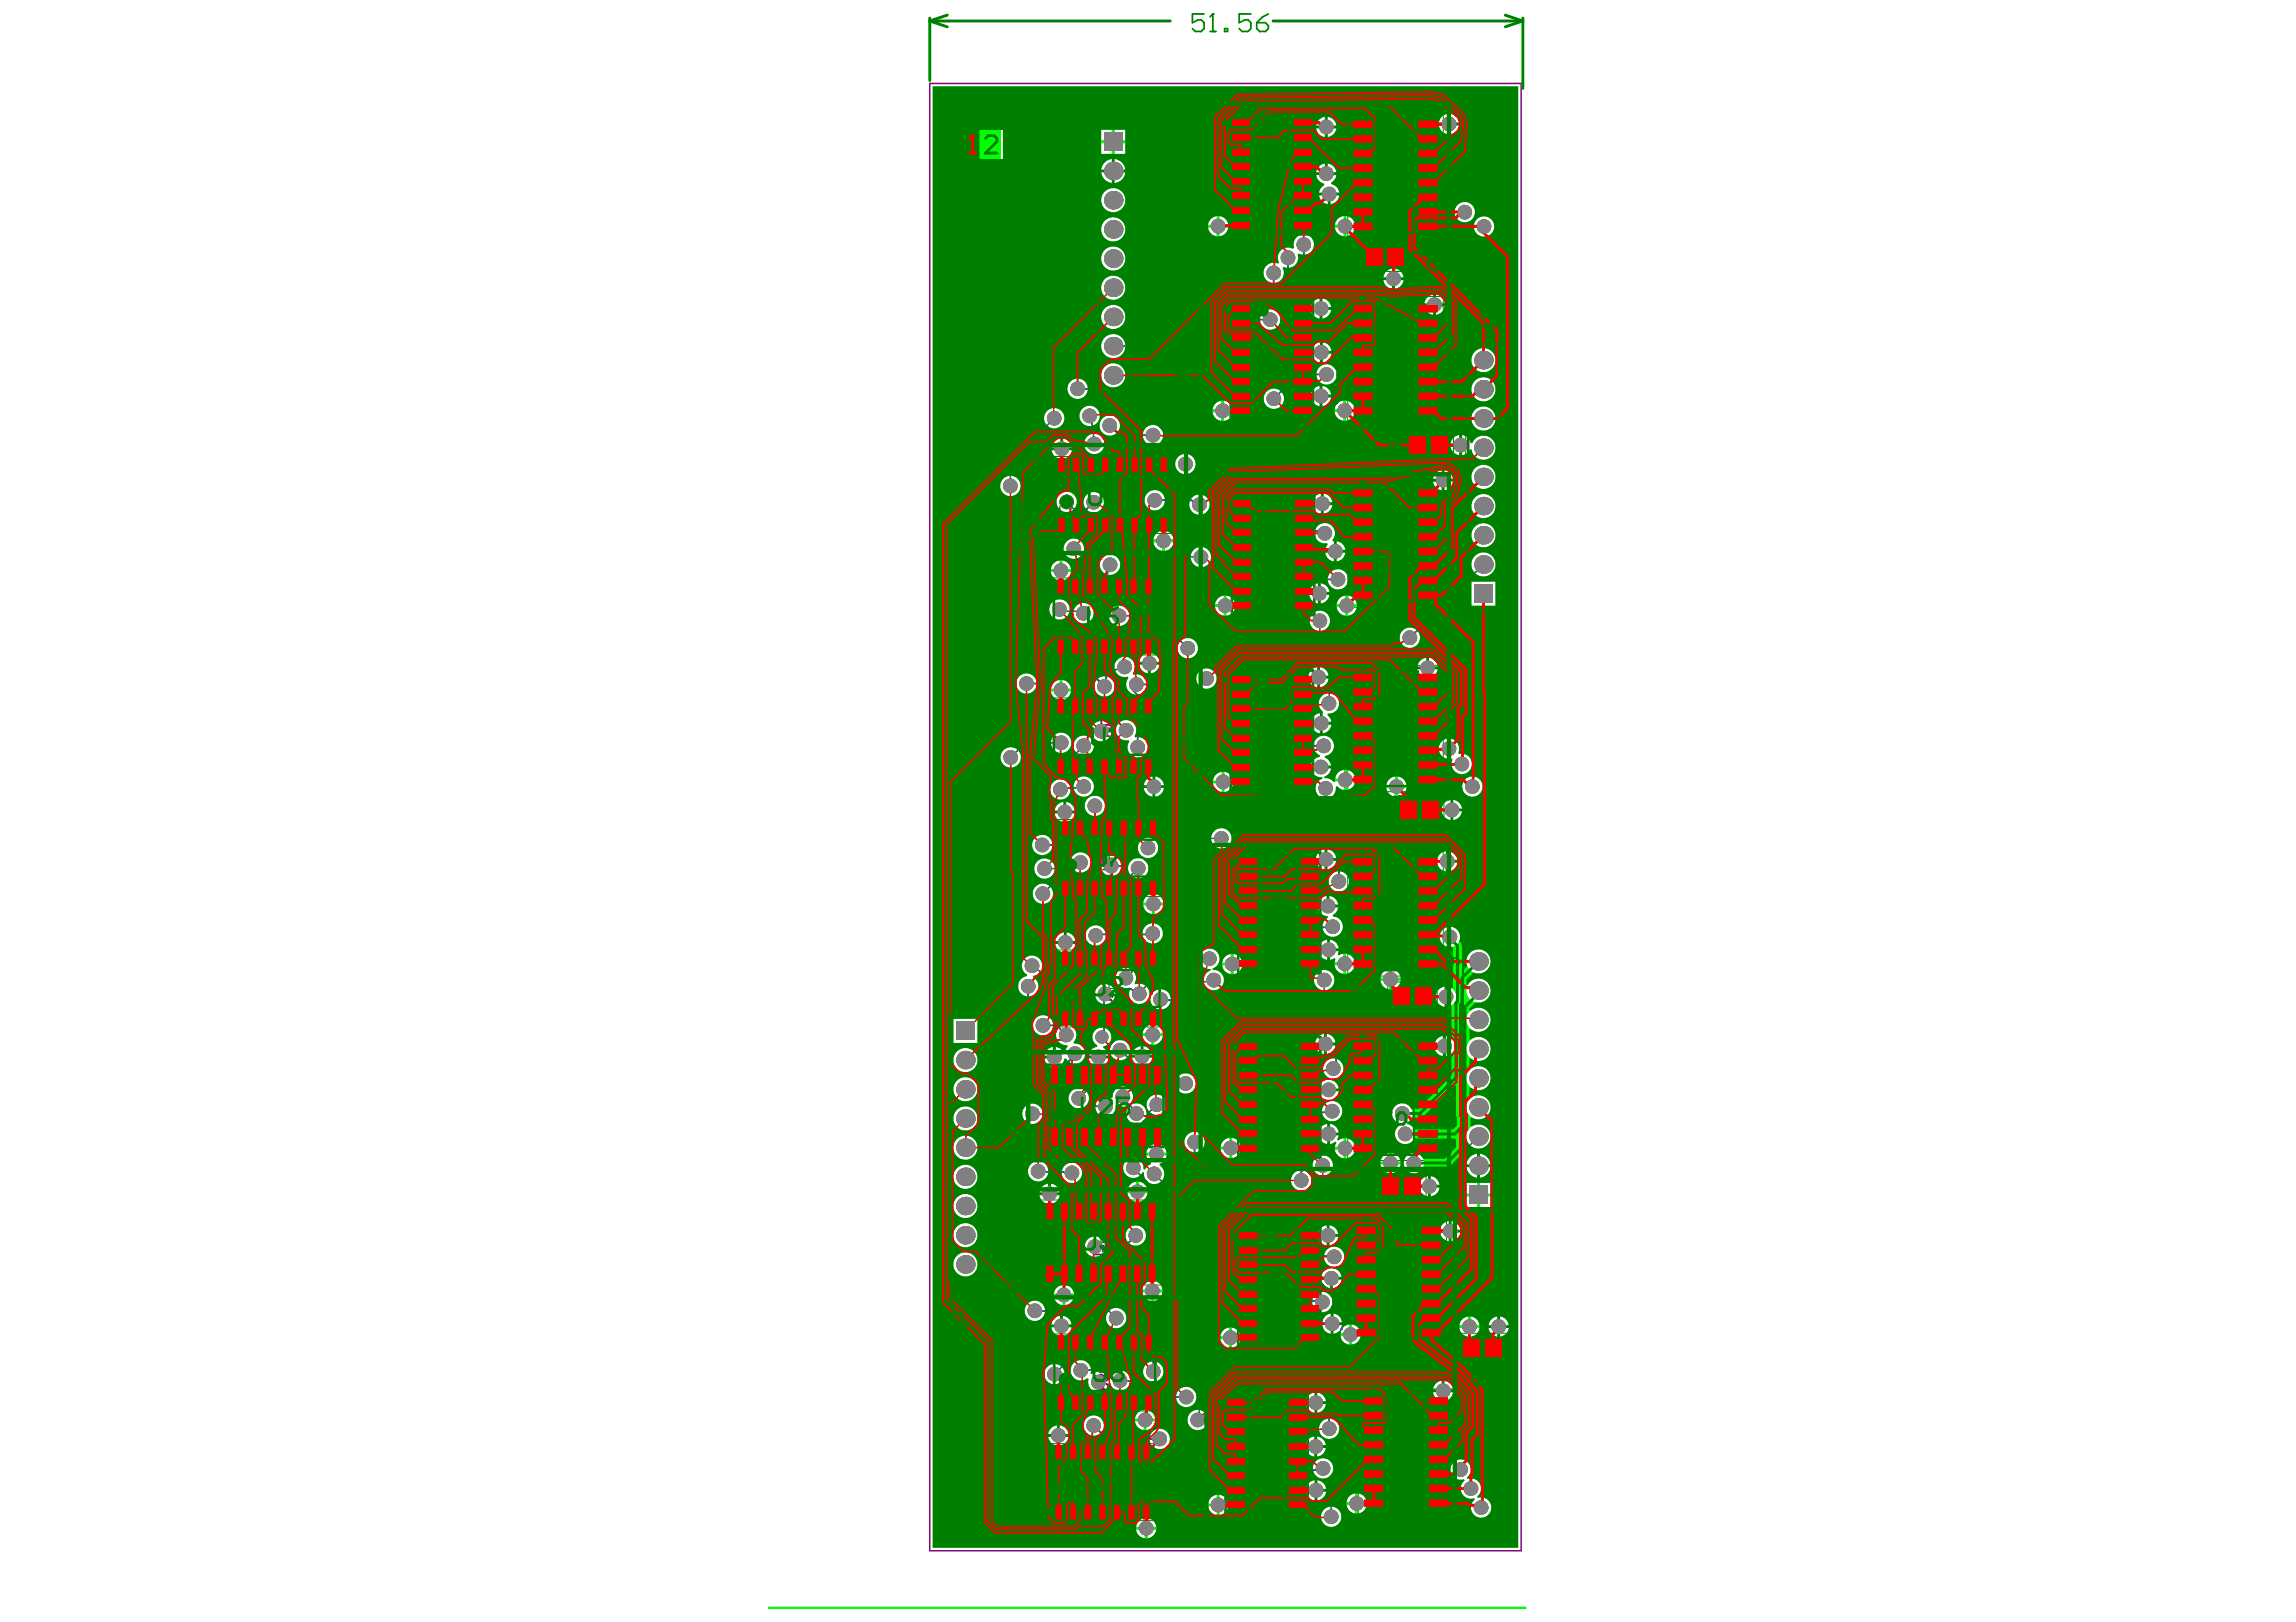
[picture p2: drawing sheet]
<svg xmlns="http://www.w3.org/2000/svg" width="297mm" height="210mm" viewBox="0 0 297 210" stroke-linecap="round" stroke-linejoin="round" font-family="sans-serif">
<g fill="none" stroke="#000" stroke-width=".15">
<path d="M163.8 22.5h1.5M164.6 21.8v1.5M163.8 46.6h1.5M164.6 45.8v1.5M164 71.8h1.4M164.7 71.1v1.4M163.8 94.6h1.5M164.6 93.8v1.5M164.8 118.1h1.4M165.5 117.4v1.5M142.3 143.1h1.5M143.1 142.4v1.5"/>
<path d="M164.8 142h1.4M165.5 141.3v1.4M164.8 166.5h1.4M165.5 165.8v1.5M163.1 188.1h1.5M163.9 187.4v1.5"/>
</g>
<g fill="none" stroke="#008000" stroke-width=".13">
<path d="M141.7 15.9h4.6v35.1h-4.6zM174.4 14.5h12.3v16.4h-12.3zM143.3 33.5h1.5M144 32.7v1.5M174.4 38.4h12.3v16.3h-12.3zM176 31.4h6.4v3.7h-6.4zM136.4 59.1h15.1v9.9h-15.1zM181.7 55.7h6.3v3.8h-6.3zM189.6 44.2h4.6v35h-4.6zM136.2 74.8h13.4v10h-13.4zM174.4 62.2h12.3v16.4h-12.3zM191.2 61.7h1.5"/>
<path d="M191.9 61v1.5M136.2 90.3h13.4v10h-13.4zM174.4 86.1h12.3v16.4h-12.3zM136.8 106.1h13.4v9.9h-13.4zM174.4 110h12.3v16.3h-12.3zM180.4 103h6.4v3.7h-6.4zM122.6 131h4.6v35h-4.6zM136.8 122.9h13.4v10h-13.4zM174.4 133.8h12.3v16.4h-12.3zM179.5 127.1h6.4v3.7h-6.4zM189 122h4.6v35h-4.6zM190.5 139.5h1.5"/>
<path d="M191.3 138.8v1.5M124.2 148.5h1.4M124.9 147.8v1.5M134.6 155.3h15.6v11h-15.6zM174.8 157.7h12.3v16.3h-12.3zM178.1 151.6h6.4v3.7h-6.4zM136.3 172.6h13.3v10h-13.3zM175.7 179.7h12.4v16.4h-12.4zM188.6 172.5h6.4v3.7h-6.4zM136 186.8h13.3v10h-13.3z"/>
</g>
<g fill="none" stroke="#008000" stroke-width=".15">
<path d="M178.4 33.3h1.5M179.2 32.5v1.5M179.8 22.7h1.5M180.5 22v1.4M179.8 46.6h1.5M180.5 45.8v1.5M184.1 57.6h1.5M184.8 56.9v1.4M142.1 79.8h1.5M142.9 79v1.5M143.2 64.1h1.5M143.9 63.3v1.5"/>
<path d="M179.8 70.4h1.5M180.5 69.7v1.5M142.1 95.3h1.5M142.9 94.6v1.4M179.8 94.3h1.5M180.5 93.5v1.5M142.8 111h1.4M143.5 110.3v1.5M179.8 118.1h1.5M180.5 117.4v1.5M182.9 104.8h1.4M183.6 104.1v1.5"/>
<path d="M142.8 127.9h1.4M143.5 127.2v1.5M182 129h1.5M182.7 128.2v1.5M179.8 142h1.5M180.5 141.3v1.4M180.6 153.5h1.4M181.3 152.7v1.5M141.7 160.8h1.5M142.2 177.6h1.5M142.4 160v1.5M142.9 176.9v1.4"/>
<path d="M180.2 165.9h1.5M181 165.1v1.5M191.1 174.4h1.5M191.8 173.6v1.5M141.9 191.8h1.5M142.6 191.1v1.4M181.2 187.9h1.4M181.9 187.2v1.5"/>
</g>
<g fill="none" stroke="#800080" stroke-width=".15">
<path d="M142.1 16.5h3.8v34h-3.8zM177.6 15.3h5.9v14.8h-5.9zM177.6 39.1h5.9v14.9h-5.9zM177.6 32.3h3.1v2h-3.1zM183.3 56.6h3.1v2h-3.1zM190 44.7h3.8v34h-3.8zM136.4 76.8h13v5.9h-13zM136.5 61.1h14.9v5.9h-14.9zM177.6 63h5.9v14.9h-5.9zM136.4 92.3h13v6h-13zM177.6 86.8h5.9v14.9h-5.9zM137 108.1h13v5.9h-13z"/>
<path d="M177.6 110.7h5.9v14.9h-5.9zM182 103.8h3.2v2h-3.2zM123 131.5h3.8v34h-3.8zM137 124.9h13v6h-13zM177.6 134.6h5.9v14.8h-5.9zM181.2 127.9h3.1v2.1h-3.1zM189.4 122.5h3.8v34h-3.8zM135 157.8h14.9v6h-14.9zM178 158.4h5.9v14.9h-5.9zM179.7 152.5h3.2v2h-3.2zM136.4 174.6h13v6h-13zM190.3 173.4h3.1v2h-3.1z"/>
<path d="M136.1 188.8h13v6h-13zM178.9 180.5h6v14.8h-6z"/>
<circle cx="178.9" cy="16.6" r=".74"/>
<circle cx="178.9" cy="40.5" r=".74"/>
<circle cx="137.8" cy="65.7" r=".74"/>
<circle cx="148.1" cy="78.1" r=".74"/>
<circle cx="178.9" cy="64.3" r=".74"/>
<circle cx="148.1" cy="93.7" r=".74"/>
<circle cx="178.9" cy="88.2" r=".74"/>
<circle cx="138.3" cy="112.7" r=".74"/>
<circle cx="178.9" cy="112" r=".74"/>
<circle cx="138.3" cy="129.6" r=".74"/>
<circle cx="178.9" cy="135.9" r=".74"/>
<circle cx="179.3" cy="159.8" r=".74"/>
<circle cx="136.3" cy="162.4" r=".74"/>
<circle cx="137.7" cy="179.2" r=".74"/>
<circle cx="137.4" cy="193.4" r=".74"/>
<circle cx="180.3" cy="181.8" r=".74"/>
</g>
<path d="M159.2 14.7h10.7v15.6h-10.7zM159.2 38.7h10.7v15.7h-10.7zM159.4 64h10.6v15.6h-10.6zM159.2 86.8h10.7v15.6h-10.7zM160.2 110.3h10.6v15.6h-10.6zM135.3 137.8h15.6v10.6h-15.6zM160.2 134.2h10.6v15.6h-10.6zM160.2 158.7h10.6v15.6h-10.6zM158.5 180.3h10.7v15.6h-10.7z" fill="none" stroke="#800080" stroke-width=".3"/>
<g fill="#800080">
<path d="M142.4 142.4h.5a.36 .36 0 0 1 .4 .4 .36 .36 0 0 1-.4 .3h-.5v-.1h.5a.25 .25 0 0 0 .3-.2 .25 .25 0 0 0-.3-.3h-.5z"/>
<path d="M142.4 141.7a.55 .55 0 0 1 .7 .3l.1 .1v-.5h.1v.6l-.3-.1a.38 .38 0 0 0-.5-.3v.2l.2 .1-.1 .1a.35 .35 0 0 1-.2-.5z"/>
<path d="M142.4 140.9h.1v.4h.2a.32 .32 0 0 1 .2-.4 .32 .32 0 0 1 .4 .2 .32 .32 0 0 1-.2 .4v-.1a.2 .2 0 0 0 .1-.3 .2 .2 0 0 0-.3-.1 .2 .2 0 0 0 0 .3v.2l-.5-.1z"/>
<path d="M164.6 93.9h.1v.6a.25 .25 0 0 0 .2 .3 .25 .25 0 0 0 .3-.3v-.6h.1v.6a.36 .36 0 0 1-.4 .4 .36 .36 0 0 1-.3-.4z"/>
<path d="M165.5 94.1l.4-.2v.9h-.1v-.7l-.3 .2z"/>
<path d="M165.5 141.3h.1v.6a.25 .25 0 0 0 .3 .3 .25 .25 0 0 0 .2-.3v-.6h.1v.6a.36 .36 0 0 1-.4 .4 .36 .36 0 0 1-.3-.4z"/>
<path d="M166.5 141.4a.32 .32 0 0 1 .5 .1 .32 .32 0 0 1-.2 .4l-.2 .3h.4v.1h-.6l.1-.3 .2-.1a.23 .23 0 0 0 .2-.3 .23 .23 0 0 0-.3-.2l-.1 .2h-.1z"/>
<path d="M165.5 165.9h.1v.5a.25 .25 0 0 0 .3 .3 .25 .25 0 0 0 .2-.3v-.5h.1v.5a.36 .36 0 0 1-.3 .4 .36 .36 0 0 1-.4-.4z"/>
<path d="M166.4 166h.1a.31 .31 0 0 1 .5 0 .31 .31 0 0 1-.2 .5l-.2 .2h.4v.1h-.6l.2-.3a.38 .38 0 0 0 .3-.5h-.3l-.1 .2-.1-.1z"/>
<path d="M164.6 45.9h.1v.6a.25 .25 0 0 0 .2 .3 .25 .25 0 0 0 .3-.3v-.6h.1v.6a.36 .36 0 0 1-.4 .4 .36 .36 0 0 1-.3-.4z"/>
<path d="M165.6 45.9h.4v.1h-.4v.3l.1-.1a.33 .33 0 0 1 .4 .3 .33 .33 0 0 1-.3 .4l-.3-.1v-.2h.1a.22 .22 0 0 0 .2 .1 .22 .22 0 0 0 .2-.2 .22 .22 0 0 0-.3-.2l-.1 .1h-.1z"/>
<path d="M164.6 21.8h.1v.6a.25 .25 0 0 0 .2 .3 .25 .25 0 0 0 .3-.3v-.6h.1v.6a.36 .36 0 0 1-.4 .4 .36 .36 0 0 1-.3-.4z"/>
<path d="M165.5 22.1l.4-.3v1h-.1v-.7l-.3 .1z"/>
<path d="M166.3 22.1l.3-.3v1h-.1v-.7l-.2 .1z"/>
<path d="M165.5 117.5h.1v.5a.25 .25 0 0 0 .3 .3 .25 .25 0 0 0 .2-.3v-.5h.1v.6a.36 .36 0 0 1-.4 .4 .36 .36 0 0 1-.3-.5z"/>
<path d="M166.5 117.7l.3-.2v.9h-.1v-.7l-.2 .1z"/>
<path d="M164.7 71.1h.1v.6a.25 .25 0 0 0 .3 .3 .25 .25 0 0 0 .2-.3v-.6h.1v.6a.36 .36 0 0 1-.3 .4 .36 .36 0 0 1-.4-.4z"/>
<path d="M165.7 71.3l.3-.2v1h-.1v-.8l-.2 .2z"/>
<path d="M163.9 187.5h.1v.5a.25 .25 0 0 0 .2 .3 .25 .25 0 0 0 .3-.3v-.5h.1v.5a.36 .36 0 0 1-.4 .4 .36 .36 0 0 1-.3-.4z"/>
<path d="M164.8 187.6h.1a.31 .31 0 0 1 .5 0 .31 .31 0 0 1-.2 .5l-.3 .2h.5v.1h-.7l.2-.3a.38 .38 0 0 0 .3-.5h-.2l-.1 .2-.1-.1z"/>
<path d="M165.6 187.5a.32 .32 0 0 1 .5 .2 .32 .32 0 0 1-.2 .4l-.3 .2h.5v.1h-.6l.3-.4a.23 .23 0 0 0 .2-.2 .23 .23 0 0 0-.3-.2l-.1 .2-.1-.1z"/>
<path d="M166.3 94a.3 .3 0 0 1 .3-.1 .3 .3 0 0 1 .2 .2l-.1 .1a.2 .2 0 0 0-.3-.2 .2 .2 0 0 0-.1 .3v.1a.3 .3 0 0 1 .5 0 .3 .3 0 0 1-.2 .5 .3 .3 0 0 1-.4-.3zM166.3 94.6a.21 .21 0 0 0 .4 0 .21 .21 0 0 0-.4 0z"/>
<path d="M167.3 141.5l-.1 .3a.29 .29 0 0 0 .3 .4l.1-.3a.27 .27 0 0 0-.2-.4zM167.2 141.4a.33 .33 0 0 1 .4 0 .33 .33 0 0 1 .1 .3v.2a.31 .31 0 0 1-.3 .4 .31 .31 0 0 1-.3-.4z"/>
<path d="M167.5 166l-.3 .5h.3zM167.5 165.9h.1v.6h.2v.1h-.2v.2h-.1v-.2h-.4z"/>
<path d="M167.3 117.7a.16 .16 0 0 0 .3 0 .16 .16 0 0 0-.3 0zM167.3 118.1a.18 .18 0 0 0 .3 0 .18 .18 0 0 0-.3 0zM167.2 117.5a.27 .27 0 0 1 .4 0 .27 .27 0 0 1 0 .4 .28 .28 0 0 1 .1 .4 .28 .28 0 0 1-.5 0 .28 .28 0 0 1 .1-.4l-.1-.1z"/>
<path d="M166.7 71.3l-.3 .5h.3zM166.7 71.1h.1v.7h.2h-.2v.3h-.1v-.3h-.4z"/>
</g>
<path d="M159.2 14.7h10.7v15.6h-10.7zM159.2 38.7h10.7v15.7h-10.7zM159.4 64h10.6v15.6h-10.6zM159.2 86.8h10.7v15.6h-10.7zM160.2 110.3h10.6v15.6h-10.6zM135.3 137.8h15.6v10.6h-15.6zM160.2 134.2h10.6v15.6h-10.6zM160.2 158.7h10.6v15.6h-10.6zM158.5 180.3h10.7v15.6h-10.7z" fill="none" stroke="#008000" stroke-width=".3"/>
<path d="M161.6 15.1h5.9v14.8h-5.9zM161.6 39.1h5.9v14.9h-5.9zM161.7 64.4h6v14.8h-6zM161.6 87.1h5.9v14.9h-5.9zM162.5 110.7h6v14.9h-6zM162.5 134.6h6v14.8h-6zM135.6 140.1h14.9v6h-14.9zM162.5 159.1h6v14.9h-6zM160.9 180.7h5.9v14.9h-5.9z" fill="none" stroke="#008080" stroke-width=".3"/>
<path d="M120.3 10.8h76.5v189.9h-76.5z" fill="none" stroke="#800080" stroke-width=".19"/>
<g fill="none" stroke="#800080" stroke-width=".22">
<path d="M178.2 22v1l.2 .2h.4l.2-.2v-1M179.4 23.2h.4M179.6 22h.1M179.6 22v1.2M179.6 22l-.2 .2M180.6 22h.4l.2 .2v.8l-.2 .2h-.4l-.2-.2v-.8zM178.2 45.9v1l.2 .2h.4l.2-.2v-1M179.4 46.1l.2-.2h.4l.2 .2v.2M179.8 46.5h.2M180 46.5l.2 .2v.2l-.2 .2h-.4l-.2-.2M180.2 46.3h.1M180.2 46.3l-.2 .2"/>
<path d="M142.5 78.9l.2-.2h.4v.6l-.2 .2h-.2l-.2-.2zM143.1 78.7l.4 .4 .2 .4M143.2 64.9h.1M143.2 65.5h1l.2 .2v.4l-.2 .2h-1M143.2 64.9h1.2M143.2 64.9l.2 .2M143.7 77.5h-1l-.2 .2v.4l.2 .2h1M144.4 63.4v.8l-.8-.8h-.2l-.2 .2v.4l.2 .2M144.4 64.7v.4M178.2 69.7v1l.2 .2h.4l.2-.2v-1M179.4 70.9h.4M179.6 69.7h.1"/>
<path d="M179.6 69.7v1.2M179.6 69.7l-.2 .2M180.4 69.9l.2-.2h.4l.2 .2v.2M180.8 70.3h.2M181 70.3l.2 .2v.2l-.2 .2h-.4l-.2-.2M181.2 70.1h.1M181.2 70.1l-.2 .2M142.5 94.2v.4M142.5 94.4h1.2M143.5 94.2l.2 .2M143.7 94.4h.1M143.7 93h-1l-.2 .2v.4l.2 .2h1"/>
<path d="M178.2 93.6v1l.2 .2h.4l.2-.2v-1M179.4 94.8h.4M179.6 93.6h.1M179.6 93.6v1.2M179.6 93.6l-.2 .2M181.2 93.6h-.8v.6l.4-.2h.2l.2 .2v.4l-.2 .2h-.4l-.2-.2M142.7 112.1v-.8h.2l.8 .8h.2M142.7 112.5h1l.2 .2v.4l-.2 .2h-1M178.2 117.5v1l.2 .2h.4l.2-.2v-1M179.4 118.7h.4M179.6 117.5h.1M179.6 117.5v1.2"/>
<path d="M179.6 117.5l-.2 .2M180.4 117.5h.8v.2l-.8 .8v.2M142.7 129.4h1l.2 .2v.4l-.2 .2h-1M143.9 128.2v.8l-.8-.8h-.2l-.2 .2v.4l.2 .2M178.2 141.3v1l.2 .2h.4l.2-.2v-1M179.4 142.5h.4M179.6 141.3h.1M179.6 141.3v1.2M179.6 141.3l-.2 .2M181.2 141.9h-.6l-.2-.2v-.2l.2-.2h.4l.2 .2v.8l-.2 .2h-.4l-.2-.2M141.7 162.3h.9l.2 .2v.4l-.2 .2h-.9M142.1 179.1h1l.2 .2v.4l-.2 .2h-1"/>
<path d="M142.3 161.2v.5l-.2 .2h-.2l-.2-.2v-.3l.2-.2h.7l.2 .2v.3l-.2 .2M142.7 178.1l.2-.2h.2l.2 .2v.4l-.2 .2h-.2l-.2-.2M142.7 178.1l-.2-.2h-.2l-.2 .2v.4l.2 .2h.2l.2-.2M142.7 178.1v.4M178.6 165.2v1l.2 .2h.4l.2-.2v-1M179.8 165.4l.2-.2h.4l.2 .2v.2l-.8 .8h.8M181 165.4l.2-.2h.4l.2 .2v.2M181.4 165.8h.2M181.6 165.8l.2 .2v.2l-.2 .2h-.4l-.2-.2M181.8 165.6h.1M181.8 165.6l-.2 .2M141.8 193.3h1l.2 .2v.4l-.2 .2h-1"/>
<path d="M142.4 192.1v.8l-.6-.6h1.2M179.6 187.2v1l.2 .2h.4l.2-.2v-1M180.7 187.4l.2-.2h.4l.2 .2v.2l-.8 .8h.8M181.9 188.4h.4M182.1 187.2h.1M182.1 187.2v1.2M182.1 187.2l-.2 .2"/>
</g>
<g fill="none" stroke="#00f" stroke-width=".23">
<path d="M164.8 35.3v4.5l.9 1v9.9l-.9 .9M166.6 33.3v156l.9 .9h3.5l.2-.2M168.7 31.6v13.7l1.7 1.7h1.7l.9 .9v4.2l-4.4 4.5v10.6l1.5 1.5h1l.3 .3M139.4 50.3h5.7l8.3 8.2v1.6M143.6 55.1l1.2 1.2h4.4M164.3 41.4h-7.1l-3.4 3.4h-9.8M166.6 47.5l1 1h4M143.6 73.1l-.5 1.6v13.9l-.2 .2-1-.9h-6.1l-.5 .6h-2.5M149.4 64.7h4.8l.5 .6h.5M166.6 73l2.4 2.4h1.6l.4-.4h2.1M191.9 73l-9.5 9.5M140.2 96.5l-8.6 8.6v31.1l7.4 7.3h1.7l.4-.4 1.9 .1"/>
<path d="M156.1 87.8l-1.2 1.1h-3.5l-.4-.3h-4v.4l-.4 .4 .6 .6v6.7M166.6 95.2l1.4 1.3h3.2M141.6 104.3v3.3l-1.7 1.7h-5.1M143.8 112.1h1.7l1.1-1.1h1.2l10.2 10.1v4.6l.4 .4v1.3l-2 2h-6.1l-.2-.1M147.3 112.4l-1.7 1.6h-9l-1.7 1.7M166.6 119.5l.5 .5h5.2l.1-.1M171.5 102v5.2l1.7 1.7v5.2M133 127.6v7.8l2.8 2.8h2l.5-.5v-.3l.8-.9v-.1M134.9 132.7h1.8l1.2 1.2M143 128.6l-.2 .2v5.2l-.3 .2M144.9 135.9l8.1 8h13l.6-.7 .7 .7h4.9l.1-.1M149.1 120.8l-.1 .1h-7.1l-.1 .2"/>
<path d="M145.3 141.9v.2l1.7 1.8v.2M146.9 159.9l-1.4 1.4h-3.9M154.5 147.8v16.6l-5.3 5.4v7.7M166.6 167.4l1 .9h3.3l.2 .2M141.5 184.5l1.7 1.7h6.8"/>
</g>
<g fill="none" stroke="#00f" stroke-width=".19">
<path d="M136.4 54.1l-5.7 5.7v3.1M141 53.8l.3 .3v.9l.2 .2v2.2h.1M137.1 78.9l.2 .2h2.6l.3 .3M138 64.9l.9 1h1.7l.9-.9M138.9 71l1 1 3.8-.3 11.7 .4M144.8 79.7h4.7l4.2 4.2M137.3 96.1h-4.7l-1.8 1.9M144.2 88.5h.1M144.2 88.5l-.1 4.4 1.6 1.6-.9 .8h-1.3l-.7-.7h-.3M145.5 86.3l-.3 .3h-.8l-.3 .3 .1 1.6M170.7 80.3v4.6l1.3 1.2-.1 4.9M139.8 111.6h-.2l-.8 .8h-3.7"/>
<path d="M140.2 101.8l-.2 .2h-2.6l-.2 .2M158 108.5h-8.8l-.7 .8v.4M133.5 125l1 .7 1.6 1.6h7.1a6.9 6.9 0 0 0 3.1 .7l.7 .6h.4v-.1l1.4-1.5h8l.2-.2M156.5 124.1h-8.4l-2.5 2.5M171.3 126.8v3.9l1.6 1.5v5.3l-.4 .3v.5M134.3 151.6l.1 .1h4.2l.1 .1M146.6 151.1l1.9 2v7.8l-.8 .9v7.4l-5.1 5.1h-2.7l-3.5 3.5M149.3 151.9l1.2 1.2v14.8l-9.4 9.4h-1.3M149.7 143l-1.1 1v.5l-1 1h-.9l-3.7-.9-9.4-.5M153.4 140.2h-.2l-5.7-5.7h-3.2a1.81 1.81 0 0 0-.8 1.4v2.3l-3.9 3.9M171.1 150.8v4.7l-1.5 1.6v8.1l1.5 1.6 .6 .3 .8 .8a1.82 1.82 0 0 1-.4 1.5 2.43 2.43 0 0 0-1.1 2l.6 1.9 .4 11.6M191.3 147.1l-1.9 1.9v1.3l-1.5 1.5-8 .5-4.7-.5-2.3-2.4h-2.3l-2.3 2.3v1.2"/>
<path d="M134.2 169.7h9.3l.9 .9M142.1 178.8v.3l1.7 1.7h9.7M144.9 178.7a40.2 40.2 0 0 0 8.2 0h.2l1.8 1.8v3.1l-.2 .2M172.6 162.6l-1.2-.1-1.4 1.4v.9l1.2 1.5 .6 .4 1.1 1.1 .8 3.1a1.38 1.38 0 0 1-.2 1.1M173.5 172l-.2 .7v12.3l-.6 5.5-.5 .4v5.4M173.5 172h.1"/>
</g>
<path d="M134.5 18.7h-1.5l1.2-1.1v2.2" fill="none" stroke="#00f" stroke-width=".38"/>
<g fill="#808080">
<circle cx="142.5" cy="134.2" r=".85"/>
<circle cx="144.9" cy="135.9" r=".94"/>
<circle cx="142.1" cy="136.8" r=".94"/>
<circle cx="139.1" cy="136.4" r=".95"/>
<circle cx="149.7" cy="143" r=".95"/>
<circle cx="172" cy="25.1" r=".94"/>
<circle cx="142.5" cy="94.6" r=".94"/>
<circle cx="137.9" cy="133.9" r=".94"/>
<circle cx="134.9" cy="132.7" r=".94"/>
<circle cx="148.5" cy="109.7" r=".94"/>
<circle cx="143.6" cy="73.1" r=".94"/>
<circle cx="138" cy="65" r=".94"/>
<circle cx="147" cy="88.6" r=".94"/>
<circle cx="148.7" cy="85.8" r=".94"/>
<circle cx="145.5" cy="86.3" r=".94"/>
<circle cx="191.6" cy="195.1" r=".94"/>
<circle cx="190.5" cy="101.8" r=".94"/>
<circle cx="173.1" cy="75" r=".94"/>
<circle cx="174.2" cy="78.4" r=".94"/>
<circle cx="172" cy="184.9" r=".94"/>
<circle cx="164.8" cy="35.3" r=".94"/>
<circle cx="156.5" cy="124.1" r=".94"/>
<circle cx="147.4" cy="128.6" r=".94"/>
<circle cx="150.1" cy="129.3" r=".94"/>
<circle cx="141" cy="53.8" r=".94"/>
<circle cx="137.2" cy="102.2" r=".94"/>
<circle cx="148.1" cy="183.8" r=".94"/>
<circle cx="142.1" cy="178.8" r=".94"/>
<circle cx="139.8" cy="177.3" r=".94"/>
<circle cx="185.6" cy="39.4" r=".94"/>
<circle cx="145.3" cy="141.9" r=".94"/>
<circle cx="147" cy="144.1" r=".95"/>
<circle cx="172.3" cy="171.3" r=".94"/>
<circle cx="174.7" cy="172.7" r=".95"/>
<circle cx="186.7" cy="180" r=".94"/>
<circle cx="189" cy="190.2" r=".94"/>
<circle cx="182.9" cy="150.5" r=".94"/>
<circle cx="181.8" cy="146.7" r=".94"/>
<circle cx="181.4" cy="144.1" r=".94"/>
<circle cx="184.7" cy="86.4" r=".94"/>
<circle cx="187.5" cy="96.9" r=".94"/>
<circle cx="186.7" cy="62.1" r=".94"/>
<circle cx="157.6" cy="29.3" r=".94"/>
<circle cx="149.3" cy="101.8" r=".94"/>
<circle cx="147.2" cy="96.7" r=".95"/>
<circle cx="171.6" cy="16.4" r=".94"/>
<circle cx="171.6" cy="22.5" r=".94"/>
<circle cx="140.2" cy="96.5" r=".94"/>
<circle cx="140.2" cy="101.8" r=".94"/>
<circle cx="187.5" cy="16" r=".94"/>
<circle cx="180.3" cy="36.1" r=".94"/>
<circle cx="189" cy="57.6" r=".94"/>
<circle cx="187.8" cy="104.8" r=".94"/>
<circle cx="187.1" cy="129" r=".95"/>
<circle cx="179.9" cy="150.5" r=".94"/>
<circle cx="193.9" cy="171.7" r=".94"/>
<circle cx="190.1" cy="171.7" r=".94"/>
<circle cx="156.1" cy="87.8" r=".94"/>
<circle cx="154.9" cy="183.8" r=".95"/>
<circle cx="130.8" cy="98" r=".94"/>
<circle cx="184.9" cy="153.5" r=".94"/>
<circle cx="179.9" cy="126.7" r=".94"/>
<circle cx="180.7" cy="101.8" r=".94"/>
<circle cx="143" cy="143.2" r=".95"/>
<circle cx="159.4" cy="124.8" r=".94"/>
<circle cx="157" cy="126.8" r=".94"/>
<circle cx="143.8" cy="112.1" r=".94"/>
<circle cx="149.2" cy="177.5" r=".94"/>
<circle cx="154.5" cy="147.8" r=".94"/>
<circle cx="159.2" cy="148.6" r=".94"/>
<circle cx="171.1" cy="150.8" r=".95"/>
<circle cx="168.3" cy="152.8" r=".94"/>
<circle cx="153.4" cy="140.2" r=".94"/>
<circle cx="153.4" cy="60.1" r=".94"/>
<circle cx="139.4" cy="50.3" r=".94"/>
<circle cx="149.2" cy="56.3" r=".94"/>
<circle cx="141.6" cy="57.4" r=".94"/>
<circle cx="172.2" cy="165.4" r=".95"/>
<circle cx="172.6" cy="162.6" r=".94"/>
<circle cx="171.8" cy="159.9" r=".94"/>
<circle cx="171.1" cy="168.5" r=".95"/>
<circle cx="170.2" cy="187.2" r=".94"/>
<circle cx="170.2" cy="181.5" r=".94"/>
<circle cx="171.5" cy="102" r=".94"/>
<circle cx="130.7" cy="62.9" r=".94"/>
<circle cx="136.4" cy="54.1" r=".94"/>
<circle cx="132.8" cy="88.5" r=".94"/>
<circle cx="137.3" cy="89.3" r=".95"/>
<circle cx="137.3" cy="96.1" r=".94"/>
<circle cx="133" cy="127.6" r=".94"/>
<circle cx="139.8" cy="111.6" r=".94"/>
<circle cx="133.5" cy="125" r=".94"/>
<circle cx="138.7" cy="151.8" r=".94"/>
<circle cx="136.4" cy="136.8" r=".94"/>
<circle cx="142.9" cy="88.8" r=".94"/>
<circle cx="140.2" cy="79.4" r=".94"/>
<circle cx="134.9" cy="115.7" r=".94"/>
<circle cx="137.8" cy="122" r=".94"/>
<circle cx="147.3" cy="112.4" r=".94"/>
<circle cx="158" cy="108.5" r=".94"/>
<circle cx="158.2" cy="101.2" r=".94"/>
<circle cx="145.6" cy="126.6" r=".94"/>
<circle cx="143" cy="128.6" r=".94"/>
<circle cx="186.9" cy="135.4" r=".94"/>
<circle cx="171.3" cy="126.8" r=".95"/>
<circle cx="182.4" cy="82.5" r=".94"/>
<circle cx="149.4" cy="64.7" r=".94"/>
<circle cx="155.2" cy="65.3" r=".94"/>
<circle cx="155.4" cy="72.1" r=".94"/>
<circle cx="138.9" cy="71" r=".94"/>
<circle cx="137.7" cy="105.1" r=".94"/>
<circle cx="134.8" cy="109.3" r=".94"/>
<circle cx="134.3" cy="151.6" r=".94"/>
<circle cx="135.8" cy="154.5" r=".94"/>
<circle cx="139.6" cy="142.1" r=".94"/>
<circle cx="133.6" cy="144.1" r=".95"/>
<circle cx="137.1" cy="78.9" r=".94"/>
<circle cx="144.9" cy="178.7" r=".94"/>
<circle cx="153.5" cy="180.8" r=".94"/>
<circle cx="136.4" cy="177.8" r=".94"/>
<circle cx="149.3" cy="151.9" r=".94"/>
<circle cx="146.6" cy="151.1" r=".94"/>
<circle cx="149.6" cy="149.3" r=".94"/>
<circle cx="137.6" cy="167.6" r=".95"/>
<circle cx="133.9" cy="169.6" r=".94"/>
<circle cx="144.4" cy="170.6" r=".94"/>
<circle cx="170.7" cy="76.8" r=".94"/>
<circle cx="135.1" cy="112.4" r=".94"/>
<circle cx="137.4" cy="58.1" r=".95"/>
<circle cx="143.6" cy="55.1" r=".94"/>
<circle cx="141.6" cy="104.3" r=".94"/>
<circle cx="141.6" cy="161.3" r=".94"/>
<circle cx="146.9" cy="159.9" r=".94"/>
<circle cx="147.2" cy="154.2" r=".94"/>
<circle cx="147.8" cy="136.7" r=".95"/>
<circle cx="145.7" cy="94.5" r=".95"/>
<circle cx="141.8" cy="121.1" r=".94"/>
<circle cx="149.1" cy="120.8" r=".94"/>
<circle cx="149.2" cy="117" r=".94"/>
<circle cx="150" cy="186.2" r=".94"/>
<circle cx="141.5" cy="184.5" r=".94"/>
<circle cx="172.8" cy="71.3" r=".94"/>
<circle cx="172.4" cy="119.9" r=".94"/>
<circle cx="171.9" cy="91" r=".94"/>
<circle cx="170.9" cy="93.6" r=".94"/>
<circle cx="170.8" cy="80.3" r=".94"/>
<circle cx="173.2" cy="114.1" r=".94"/>
<circle cx="171.6" cy="111.2" r=".94"/>
<circle cx="172.5" cy="138.3" r=".94"/>
<circle cx="172.2" cy="196.3" r=".94"/>
<circle cx="153.7" cy="83.9" r=".94"/>
<circle cx="144.8" cy="79.7" r=".94"/>
<circle cx="141.5" cy="65" r=".94"/>
<circle cx="137.3" cy="73.8" r=".94"/>
<circle cx="137.3" cy="171.6" r=".94"/>
<circle cx="148.3" cy="197.8" r=".94"/>
<circle cx="150.5" cy="70" r=".95"/>
<circle cx="149.1" cy="167.1" r=".94"/>
<circle cx="171.4" cy="69" r=".95"/>
<circle cx="171.1" cy="65.2" r=".94"/>
<circle cx="170.9" cy="51.3" r=".94"/>
<circle cx="168.7" cy="31.6" r=".94"/>
<circle cx="172.3" cy="143.8" r=".94"/>
<circle cx="171.2" cy="190" r=".94"/>
<circle cx="171.3" cy="96.5" r=".95"/>
<circle cx="171.6" cy="48.5" r=".94"/>
<circle cx="166.6" cy="33.3" r=".94"/>
<circle cx="164.8" cy="51.6" r=".94"/>
<circle cx="164.3" cy="41.4" r=".94"/>
<circle cx="158.2" cy="53.2" r=".95"/>
<circle cx="187.6" cy="159.3" r=".94"/>
<circle cx="171.5" cy="135.1" r=".95"/>
<circle cx="171.9" cy="141" r=".94"/>
<circle cx="171.8" cy="117.2" r=".94"/>
<circle cx="187.2" cy="111.5" r=".94"/>
<circle cx="170.6" cy="87.6" r=".95"/>
<circle cx="170.9" cy="39.9" r=".94"/>
<circle cx="170.9" cy="45.6" r=".94"/>
<circle cx="187.6" cy="121.2" r=".94"/>
<circle cx="189.1" cy="98.9" r=".94"/>
<circle cx="192" cy="29.3" r=".94"/>
<circle cx="190.3" cy="192.6" r=".94"/>
<circle cx="170.3" cy="192.9" r=".94"/>
<circle cx="175.5" cy="194.6" r=".94"/>
<circle cx="157.6" cy="194.8" r=".94"/>
<circle cx="189.5" cy="27.5" r=".95"/>
<circle cx="170.9" cy="99.3" r=".94"/>
<circle cx="171.9" cy="122.9" r=".94"/>
<circle cx="171.9" cy="146.7" r=".94"/>
<circle cx="136.9" cy="185.8" r=".94"/>
<circle cx="159.2" cy="173.1" r=".95"/>
<circle cx="174" cy="148.6" r=".94"/>
<circle cx="174" cy="124.7" r=".94"/>
<circle cx="174" cy="100.9" r=".94"/>
<circle cx="158.5" cy="78.4" r=".94"/>
<circle cx="149.1" cy="133.9" r=".94"/>
<circle cx="174" cy="53.1" r=".94"/>
<circle cx="174" cy="29.3" r=".94"/>
<circle cx="124.9" cy="156.1" r="1.19"/>
<circle cx="124.9" cy="163.6" r="1.19"/>
<circle cx="124.9" cy="159.8" r="1.19"/>
<circle cx="124.9" cy="152.3" r="1.19"/>
<circle cx="124.9" cy="148.5" r="1.19"/>
<circle cx="124.9" cy="144.7" r="1.19"/>
<circle cx="124.9" cy="141" r="1.19"/>
<circle cx="124.9" cy="137.2" r="1.19"/>
<circle cx="191.3" cy="150.9" r="1.19"/>
<circle cx="191.3" cy="147.1" r="1.19"/>
<circle cx="191.3" cy="143.3" r="1.19"/>
<circle cx="191.3" cy="139.5" r="1.19"/>
<circle cx="191.3" cy="135.7" r="1.19"/>
<circle cx="191.3" cy="132" r="1.19"/>
<circle cx="191.3" cy="128.2" r="1.19"/>
<circle cx="191.3" cy="124.4" r="1.19"/>
<circle cx="144" cy="48.6" r="1.19"/>
<circle cx="144" cy="44.8" r="1.19"/>
<circle cx="144" cy="41" r="1.19"/>
<circle cx="144" cy="37.2" r="1.19"/>
<circle cx="144" cy="33.5" r="1.19"/>
<circle cx="144" cy="29.7" r="1.19"/>
<circle cx="144" cy="25.9" r="1.19"/>
<circle cx="144" cy="22.1" r="1.19"/>
<circle cx="191.9" cy="73" r="1.19"/>
<circle cx="191.9" cy="69.3" r="1.19"/>
<circle cx="191.9" cy="65.5" r="1.19"/>
<circle cx="191.9" cy="61.7" r="1.19"/>
<circle cx="191.9" cy="57.9" r="1.19"/>
<circle cx="191.9" cy="54.2" r="1.19"/>
<circle cx="191.9" cy="50.4" r="1.19"/>
<circle cx="191.9" cy="46.6" r="1.19"/>
</g>
<g fill="#808080">
<path d="M190.1 153.4h2.4v2.4h-2.4z" fill-rule="evenodd"/>
<path d="M123.7 132.2h2.4v2.4h-2.4z" fill-rule="evenodd"/>
<path d="M190.7 75.6h2.4v2.4h-2.4z" fill-rule="evenodd"/>
<path d="M142.8 17.2h2.4v2.3h-2.4z" fill-rule="evenodd"/>
</g>
<g fill="#0f0">
<path d="M99.4 207.9h98l.1 .2-.1 .1h-98z"/>
<path d="M120.7 11.2h75.7v189.1h-75.7zM186.1 16a1.35 1.35 0 0 0 2.7 0 1.35 1.35 0 0 0-2.7 0zM170.3 16.4a1.33 1.33 0 0 0 2.6 0 1.33 1.33 0 0 0-2.6 0zM144.2 16.8v1.4h1.4v-1.4zM142.5 16.8v1.4h1.3v-1.4zM144.2 18.5v1.4h1.4v-1.4zM142.5 18.5v1.4h1.3v-1.4zM129.5 16.8v3.8h3v-3.8zM142.4 22.1a1.6 1.6 0 0 0 3.2 0 1.6 1.6 0 0 0-3.2 0zM170.5 21.7a1.32 1.32 0 0 0 .8 2.1v.2a1.32 1.32 0 0 0-.3 2.1 1.32 1.32 0 0 0 2.1-.3 1.32 1.32 0 0 0-.9-2v-.2a1.32 1.32 0 0 0 .4-2 1.32 1.32 0 0 0-2.1 .1zM142.4 25.9a1.6 1.6 0 0 0 3.2 0 1.6 1.6 0 0 0-3.2 0zM188.2 27.5a1.33 1.33 0 0 0 2.6 0 1.33 1.33 0 0 0-2.6 0zM174.2 28v1.1h1.1a1.32 1.32 0 0 0-1.1-1.1zM172.9 28.5l-.2 .6h1.1v-1.1l-.6 .2zM157.8 28v1.1h1.1a1.32 1.32 0 0 0-1.1-1.1zM156.5 28.5l-.2 .6h1.1v-1.1l-.6 .2zM174.2 29.5v1.1a1.32 1.32 0 0 0 1.1-1.1zM172.7 29.5a1.32 1.32 0 0 0 1.1 1.1v-1.1zM157.8 29.5v1.1a1.32 1.32 0 0 0 1.1-1.1zM156.3 29.5a1.32 1.32 0 0 0 1.1 1.1v-1.1zM190.7 29.3a1.33 1.33 0 0 0 2.6 0 1.33 1.33 0 0 0-2.6 0zM142.4 29.7a1.6 1.6 0 0 0 3.2 0 1.6 1.6 0 0 0-3.2 0zM165.6 32.5a1.3 1.3 0 0 0-.1 1.5l-.2 .1a1.32 1.32 0 0 0-1.8 1 1.32 1.32 0 0 0 1.5 1.5 1.32 1.32 0 0 0 .9-1.9l.2-.2a1.32 1.32 0 0 0 1.4-.2 1.32 1.32 0 0 0 .4-1.4l.1-.1a1.32 1.32 0 0 0 2-.9 1.32 1.32 0 0 0-1.4-1.6 1.32 1.32 0 0 0-1.2 1.8l-.1 .1a1.3 1.3 0 0 0-1.7 .3zM142.4 33.5a1.6 1.6 0 0 0 3.2 0 1.6 1.6 0 0 0-3.2 0zM178.9 36.1a1.35 1.35 0 0 0 2.7 0 1.35 1.35 0 0 0-2.7 0zM142.4 37.2a1.6 1.6 0 0 0 3.2 0 1.6 1.6 0 0 0-3.2 0zM184.3 39.4a1.33 1.33 0 0 0 2.6 0 1.33 1.33 0 0 0-2.6 0zM169.6 39.9a1.33 1.33 0 0 0 2.6 0 1.33 1.33 0 0 0-2.6 0zM142.4 41a1.6 1.6 0 0 0 3.2 0 1.6 1.6 0 0 0-3.2 0zM163 41.4a1.35 1.35 0 0 0 2.7 0 1.35 1.35 0 0 0-2.7 0zM142.4 44.8a1.6 1.6 0 0 0 3.2 0 1.6 1.6 0 0 0-3.2 0zM169.6 45.6a1.35 1.35 0 0 0 2.7 0 1.35 1.35 0 0 0-2.7 0zM190.3 46.6a1.6 1.6 0 0 0 3.2 0 1.6 1.6 0 0 0-3.2 0zM170.3 48.5a1.33 1.33 0 0 0 2.6 0 1.33 1.33 0 0 0-2.6 0zM142.4 48.6a1.6 1.6 0 0 0 3.2 0 1.6 1.6 0 0 0-3.2 0zM138.1 50.3a1.33 1.33 0 0 0 2.6 0 1.33 1.33 0 0 0-2.6 0zM190.3 50.4a1.6 1.6 0 0 0 3.2 0 1.6 1.6 0 0 0-3.2 0zM169.6 51.3a1.33 1.33 0 0 0 2.6 0 1.33 1.33 0 0 0-2.6 0zM163.5 51.6a1.33 1.33 0 0 0 2.6 0 1.33 1.33 0 0 0-2.6 0zM174.2 51.8v1.2h1.1a1.32 1.32 0 0 0-1.1-1.2zM172.9 52.3l-.3 .7h1.2v-1.2l-.6 .3zM158.4 51.8v1.2h1.1a1.32 1.32 0 0 0-1.1-1.2zM157.1 52.4l-.2 .6h1.1v-1.2l-.6 .3zM174.2 53.3v1.2a1.32 1.32 0 0 0 1.1-1.2zM172.6 53.3a1.32 1.32 0 0 0 1.2 1.2v-1.2zM158.4 53.4v1.1a1.32 1.32 0 0 0 1.1-1.1zM156.9 53.4a1.32 1.32 0 0 0 1.1 1.1v-1.1zM139.6 53.8a1.35 1.35 0 0 0 2.7 0 1.35 1.35 0 0 0-2.7 0zM135.1 54.1a1.33 1.33 0 0 0 2.6 0 1.33 1.33 0 0 0-2.6 0zM190.3 54.2a1.6 1.6 0 0 0 3.2 0 1.6 1.6 0 0 0-3.2 0zM142.2 55.1a1.35 1.35 0 0 0 2.7 0 1.35 1.35 0 0 0-2.7 0zM147.8 56.3a1.35 1.35 0 0 0 2.7 0 1.35 1.35 0 0 0-2.7 0zM140.2 57.4a1.35 1.35 0 0 0 2.7 0 1.35 1.35 0 0 0-2.7 0zM136 58.1a1.35 1.35 0 0 0 2.7 0 1.35 1.35 0 0 0-2.7 0zM187.9 56.8a1.33 1.33 0 0 0 .4 1.9 1.33 1.33 0 0 0 1.9-.5h.2a1.57 1.57 0 0 0 2.3 1.1 1.57 1.57 0 0 0 .3-2.5 1.57 1.57 0 0 0-2.5 .5h-.2a1.32 1.32 0 0 0-1-1 1.32 1.32 0 0 0-1.4 .5zM152 60.1a1.35 1.35 0 0 0 2.7 0 1.35 1.35 0 0 0-2.7 0zM190.3 61.7a1.6 1.6 0 0 0 3.2 0 1.6 1.6 0 0 0-3.2 0zM185.4 62.1a1.33 1.33 0 0 0 2.6 0 1.33 1.33 0 0 0-2.6 0zM129.4 62.9a1.33 1.33 0 0 0 2.6 0 1.33 1.33 0 0 0-2.6 0zM148.1 64.7a1.33 1.33 0 0 0 2.6 0 1.33 1.33 0 0 0-2.6 0zM136.7 65a1.33 1.33 0 0 0 2.6 0 1.33 1.33 0 0 0-2.6 0zM140.2 65a1.33 1.33 0 0 0 2.6 0 1.33 1.33 0 0 0-2.6 0zM169.7 65.2a1.35 1.35 0 0 0 2.7 0 1.35 1.35 0 0 0-2.7 0zM153.8 65.3a1.35 1.35 0 0 0 2.7 0 1.35 1.35 0 0 0-2.7 0zM190.3 65.5a1.6 1.6 0 0 0 3.2 0 1.6 1.6 0 0 0-3.2 0zM150.7 68.7v1.1h1.1a1.32 1.32 0 0 0-1.1-1.1zM149.5 69.2l-.3 .6h1.1v-1.1l-.6 .2zM190.3 69.3a1.6 1.6 0 0 0 3.2 0 1.6 1.6 0 0 0-3.2 0zM150.7 70.2v1.1a1.32 1.32 0 0 0 1.1-1.1zM149.2 70.2a1.32 1.32 0 0 0 1.1 1.1v-1.1zM137.6 71a1.33 1.33 0 0 0 2.6 0 1.33 1.33 0 0 0-2.6 0zM170.3 68.2a1.32 1.32 0 0 0 0 1.5 1.32 1.32 0 0 0 1.4 .6l.1 .2a1.32 1.32 0 0 0 .4 2.1 1.32 1.32 0 0 0 1.9-1.1 1.32 1.32 0 0 0-1.6-1.4l-.1-.2a1.32 1.32 0 0 0-.2-1.9 1.32 1.32 0 0 0-1.9 .2zM154 72.1a1.35 1.35 0 0 0 2.7 0 1.35 1.35 0 0 0-2.7 0zM137.4 72.5v1.1h1.2a1.32 1.32 0 0 0-1.2-1.1zM136.4 72.8l-.2 .2-.3 .6h1.2v-1.1zM142.3 73.1a1.33 1.33 0 0 0 2.6 0 1.33 1.33 0 0 0-2.6 0zM190.3 73a1.6 1.6 0 0 0 3.2 0 1.6 1.6 0 0 0-3.2 0zM137.4 74v1.2a1.32 1.32 0 0 0 1.2-1.2zM135.9 74a1.32 1.32 0 0 0 1.2 1.2v-1.2zM171.8 75a1.33 1.33 0 0 0 2.6 0 1.33 1.33 0 0 0-2.6 0zM169.4 76.8a1.33 1.33 0 0 0 2.6 0 1.33 1.33 0 0 0-2.6 0zM174.4 77.1v1.1h1.1a1.32 1.32 0 0 0-1.1-1.1zM173.2 77.6l-.3 .6h1.1v-1.1l-.6 .2zM158.7 77.1v1.1h1.1a1.32 1.32 0 0 0-1.1-1.1zM157.4 77.6l-.2 .6h1.1v-1.1l-.6 .2zM190.4 75.3v3.1h3.1v-3.1zM174.4 78.6v1.1a1.32 1.32 0 0 0 1.1-1.1zM172.9 78.6a1.32 1.32 0 0 0 1.1 1.1v-1.1zM158.7 78.6v1.1a1.32 1.32 0 0 0 1.1-1.1zM157.2 78.6a1.32 1.32 0 0 0 1.1 1.1v-1.1zM135.7 78.9a1.35 1.35 0 0 0 2.7 0 1.35 1.35 0 0 0-2.7 0zM138.8 79.4a1.35 1.35 0 0 0 2.7 0 1.35 1.35 0 0 0-2.7 0zM143.5 79.7a1.33 1.33 0 0 0 2.6 0 1.33 1.33 0 0 0-2.6 0zM169.4 80.3a1.35 1.35 0 0 0 2.7 0 1.35 1.35 0 0 0-2.7 0zM181.1 82.5a1.33 1.33 0 0 0 2.6 0 1.33 1.33 0 0 0-2.6 0zM152.3 83.9a1.35 1.35 0 0 0 2.7 0 1.35 1.35 0 0 0-2.7 0zM147.4 85.8a1.33 1.33 0 0 0 2.6 0 1.33 1.33 0 0 0-2.6 0zM183.4 86.4a1.33 1.33 0 0 0 2.6 0 1.33 1.33 0 0 0-2.6 0zM169.3 87.6a1.33 1.33 0 0 0 2.6 0 1.33 1.33 0 0 0-2.6 0zM137.4 88v1.1h1.2a1.32 1.32 0 0 0-1.2-1.1zM136.2 88.5l-.3 .6h1.2v-1.1l-.7 .2zM154.8 87.8a1.33 1.33 0 0 0 2.6 0 1.33 1.33 0 0 0-2.6 0zM131.5 88.5a1.33 1.33 0 0 0 2.6 0 1.33 1.33 0 0 0-2.6 0zM144.4 85.5a1.32 1.32 0 0 0 0 1.6 1.32 1.32 0 0 0 1.5 .5l.1 .1a1.32 1.32 0 0 0 .5 2.1 1.32 1.32 0 0 0 1.8-1.2 1.32 1.32 0 0 0-1.7-1.3l-.1-.2a1.33 1.33 0 0 0-.2-1.8 1.33 1.33 0 0 0-1.9 .2zM141.6 88.8a1.33 1.33 0 0 0 2.6 0 1.33 1.33 0 0 0-2.6 0zM137.4 89.5v1.1a1.32 1.32 0 0 0 1.2-1.1zM135.9 89.5a1.32 1.32 0 0 0 1.2 1.1v-1.1zM170.9 90.2a1.33 1.33 0 0 0 .2 1.9v.2a1.33 1.33 0 0 0-1.5 1.6 1.33 1.33 0 0 0 2 .8 1.33 1.33 0 0 0 .1-2.2l.1-.1a1.33 1.33 0 0 0 1.3-1.9 1.33 1.33 0 0 0-2.2-.3zM141.1 94.6a1.35 1.35 0 0 0 2.7 0 1.35 1.35 0 0 0-2.7 0zM136 96.1a1.33 1.33 0 0 0 2.6 0 1.33 1.33 0 0 0-2.6 0zM138.9 96.5a1.33 1.33 0 0 0 2.6 0 1.33 1.33 0 0 0-2.6 0zM144.6 93.7a1.32 1.32 0 0 0 0 1.5 1.32 1.32 0 0 0 1.4 .6l.1 .1a1.32 1.32 0 0 0 .7 2.1 1.32 1.32 0 0 0 1.7-1.2 1.32 1.32 0 0 0-1.6-1.4l-.1-.1a1.32 1.32 0 0 0-.3-1.9 1.32 1.32 0 0 0-1.9 .3zM129.4 98a1.35 1.35 0 0 0 2.7 0 1.35 1.35 0 0 0-2.7 0zM186.4 96.1a1.32 1.32 0 0 0-.1 1.5 1.32 1.32 0 0 0 1.5 .6l.1 .1a1.32 1.32 0 0 0 .9 1.9 1.32 1.32 0 0 0 1.6-1.4 1.32 1.32 0 0 0-1.6-1.2l-.1-.2a1.33 1.33 0 0 0-.6-1.7 1.33 1.33 0 0 0-1.7 .4zM174.2 99.6v1.1h1.2a1.32 1.32 0 0 0-1.2-1.1zM173 100.1l-.3 .6h1.1v-1.1l-.6 .3zM158.4 99.9v1.1h1.2a1.32 1.32 0 0 0-1.2-1.1zM157.2 100.4l-.3 .6h1.1v-1.1l-.6 .2zM180.8 100.5v1.1h1.2a1.32 1.32 0 0 0-1.2-1.1zM179.6 101l-.3 .6h1.2v-1.1l-.7 .2zM174.2 101.1v1.1a1.32 1.32 0 0 0 1.2-1.1zM170.2 95.7a1.32 1.32 0 0 0 .6 2.1v.1a1.33 1.33 0 0 0-1.2 1.5 1.33 1.33 0 0 0 1.5 1.2v.2a1.32 1.32 0 0 0-.9 1.5 1.32 1.32 0 0 0 1.6 1 1.32 1.32 0 0 0 1-1.5l.2-.1 .5 .5h.3v-1.1h-1.1l-.2 .1a1.32 1.32 0 0 0-1.2-.5v-.2a1.32 1.32 0 0 0 .9-1.2 1.32 1.32 0 0 0-.8-1.3v-.2a1.33 1.33 0 0 0 1-1.9 1.33 1.33 0 0 0-2.2-.2zM158.4 101.4v1.1a1.32 1.32 0 0 0 1.2-1.1zM156.9 101.4a1.32 1.32 0 0 0 1.1 1.1v-1.1zM189.2 101.8a1.33 1.33 0 0 0 2.6 0 1.33 1.33 0 0 0-2.6 0zM148 101.8a1.33 1.33 0 0 0 2.6 0 1.33 1.33 0 0 0-2.6 0zM138.9 101.8a1.33 1.33 0 0 0 2.6 0 1.33 1.33 0 0 0-2.6 0zM180.8 102v1.1a1.32 1.32 0 0 0 1.2-1.1zM179.3 102a1.32 1.32 0 0 0 1.2 1.1v-1.1zM135.9 102.2a1.33 1.33 0 0 0 2.6 0 1.33 1.33 0 0 0-2.6 0zM140.3 104.3a1.35 1.35 0 0 0 2.7 0 1.35 1.35 0 0 0-2.7 0zM186.5 104.8a1.35 1.35 0 0 0 2.7 0 1.35 1.35 0 0 0-2.7 0zM136.4 105.1a1.35 1.35 0 0 0 2.7 0 1.35 1.35 0 0 0-2.7 0zM156.7 108.5a1.33 1.33 0 0 0 2.6 0 1.33 1.33 0 0 0-2.6 0zM133.5 109.3a1.35 1.35 0 0 0 2.7 0 1.35 1.35 0 0 0-2.7 0zM147.2 109.7a1.35 1.35 0 0 0 2.7 0 1.35 1.35 0 0 0-2.7 0zM170.2 111.2a1.35 1.35 0 0 0 2.7 0 1.35 1.35 0 0 0-2.7 0zM185.9 111.5a1.35 1.35 0 0 0 2.7 0 1.35 1.35 0 0 0-2.7 0zM138.5 111.6a1.33 1.33 0 0 0 2.6 0 1.33 1.33 0 0 0-2.6 0zM142.4 112.1a1.35 1.35 0 0 0 2.7 0 1.35 1.35 0 0 0-2.7 0zM145.9 112.4a1.35 1.35 0 0 0 2.7 0 1.35 1.35 0 0 0-2.7 0zM133.8 112.4a1.35 1.35 0 0 0 2.7 0 1.35 1.35 0 0 0-2.7 0zM171.9 114.1a1.33 1.33 0 0 0 2.6 0 1.33 1.33 0 0 0-2.6 0zM149.4 115.7v1.1h1.1a1.32 1.32 0 0 0-1.1-1.1zM148.1 116.2l-.2 .6h1.1v-1.1l-.6 .2zM133.6 115.7a1.33 1.33 0 0 0 2.6 0 1.33 1.33 0 0 0-2.6 0zM149.4 117.2v1.1a1.32 1.32 0 0 0 1.1-1.1zM147.9 117.2a1.32 1.32 0 0 0 1.1 1.1v-1.1zM170.8 116.4a1.32 1.32 0 0 0 1 2.2v.2a1.32 1.32 0 0 0-.3 2.1 1.32 1.32 0 0 0 2.1-.5 1.32 1.32 0 0 0-1.1-1.8l-.1-.2a1.32 1.32 0 0 0 .4-2 1.32 1.32 0 0 0-2 0zM147.8 120.8a1.35 1.35 0 0 0 2.7 0 1.35 1.35 0 0 0-2.7 0zM140.4 121.1a1.35 1.35 0 0 0 2.7 0 1.35 1.35 0 0 0-2.7 0zM186.2 121.2a1.35 1.35 0 0 0 2.7 0 1.35 1.35 0 0 0-2.7 0zM136.5 122a1.35 1.35 0 0 0 2.7 0 1.35 1.35 0 0 0-2.7 0zM174.2 123.4v1.1h1.1a1.32 1.32 0 0 0-1.1-1.1zM170.8 122.1a1.32 1.32 0 0 0 .1 1.7 1.32 1.32 0 0 0 1.7 .2l.2 .1-.2 .4h1.2v-1.1l-.6 .2-.1-.1a1.32 1.32 0 0 0-.5-1.7 1.32 1.32 0 0 0-1.8 .3zM159.6 123.4v1.2h1.1a1.32 1.32 0 0 0-1.1-1.2zM158.4 123.9l-.3 .7h1.1v-1.2l-.6 .3zM189.7 124.4a1.6 1.6 0 0 0 3.2 0 1.6 1.6 0 0 0-3.2 0zM174.2 124.9v1.1a1.32 1.32 0 0 0 1.1-1.1zM172.6 124.9a1.32 1.32 0 0 0 1.2 1.1v-1.1zM159.6 124.9v1.2a1.32 1.32 0 0 0 1.1-1.2zM158.1 124.9a1.32 1.32 0 0 0 1.1 1.2v-1.2zM180.1 125.4v1.1h1.1a1.32 1.32 0 0 0-1.1-1.1zM178.8 125.9l-.2 .6h1.1v-1.1l-.6 .3zM180.1 126.9v1.1a1.32 1.32 0 0 0 1.1-1.1zM178.6 126.9a1.32 1.32 0 0 0 1.1 1.1v-1.1zM170 126.8a1.33 1.33 0 0 0 2.6 0 1.33 1.33 0 0 0-2.6 0zM155.4 123.3a1.32 1.32 0 0 0-.1 1.4 1.32 1.32 0 0 0 1.3 .7v.2a1.32 1.32 0 0 0-.5 2.2 1.32 1.32 0 0 0 2.2-.5 1.32 1.32 0 0 0-1.4-1.8v-.2a1.32 1.32 0 0 0 .6-2 1.32 1.32 0 0 0-2.1 0zM132.5 124.2a1.31 1.31 0 0 0 .4 1.9v.2a1.34 1.34 0 0 0-1.2 1.7 1.34 1.34 0 0 0 1.9 .8 1.34 1.34 0 0 0 .5-2l-.4-.3v-.2a1.34 1.34 0 0 0 1-2 1.34 1.34 0 0 0-2.2-.1zM189.7 128.2a1.6 1.6 0 0 0 3.2 0 1.6 1.6 0 0 0-3.2 0zM144.6 125.8a1.32 1.32 0 0 0 0 1.6 1.32 1.32 0 0 0 1.5 .4l.1 .1a1.33 1.33 0 0 0 .7 2 1.33 1.33 0 0 0 1.8-1.1 1.33 1.33 0 0 0-1.5-1.5l-.3 .1-.1-.1a1.35 1.35 0 0 0-.4-1.8 1.35 1.35 0 0 0-1.8 .3zM141.6 128.6a1.35 1.35 0 0 0 2.7 0 1.35 1.35 0 0 0-2.7 0zM185.8 129a1.33 1.33 0 0 0 2.6 0 1.33 1.33 0 0 0-2.6 0zM148.8 129.3a1.35 1.35 0 0 0 2.7 0 1.35 1.35 0 0 0-2.7 0zM189.7 132a1.6 1.6 0 0 0 3.2 0 1.6 1.6 0 0 0-3.2 0zM149.3 132.6v1.1h1.1a1.32 1.32 0 0 0-1.1-1.1zM148.1 133.1l-.3 .6h1.1v-1.1l-.6 .2zM133.6 132.7a1.35 1.35 0 0 0 2.7 0 1.35 1.35 0 0 0-2.7 0zM123.3 131.8v3.2h3.2v-3.2zM149.3 134.1v1.1a1.32 1.32 0 0 0 1.1-1.1zM147.8 134.1a1.32 1.32 0 0 0 1.1 1.1v-1.1zM136.9 133.1a1.32 1.32 0 0 0-.1 1.5 1.32 1.32 0 0 0 1.2 .7l.1 .1-.3 .7-.2 .1a1.33 1.33 0 0 0-2.1-.4 1.33 1.33 0 0 0 .3 2.1 1.33 1.33 0 0 0 1.9-.9h.2a1.33 1.33 0 0 0 2.3 0 1.33 1.33 0 0 0-1.2-2l-.1-.1a1.32 1.32 0 0 0-.1-2 1.32 1.32 0 0 0-1.9 .2zM170.1 135.1a1.35 1.35 0 0 0 2.7 0 1.35 1.35 0 0 0-2.7 0zM185.5 135.4a1.35 1.35 0 0 0 2.7 0 1.35 1.35 0 0 0-2.7 0zM143.6 135.9a1.33 1.33 0 0 0 2.6 0 1.33 1.33 0 0 0-2.6 0zM189.7 135.8a1.6 1.6 0 0 0 3.2 0 1.6 1.6 0 0 0-3.2 0zM146.4 136.7a1.35 1.35 0 0 0 2.7 0 1.35 1.35 0 0 0-2.7 0zM141.6 133.5a1.22 1.22 0 0 0 .4 1.8l-.1 .1a1.34 1.34 0 0 0-1.1 1.5 1.34 1.34 0 0 0 1.4 1.2 1.34 1.34 0 0 0 1.2-1.5 1.49 1.49 0 0 0-.7-1l.1-.2a1.23 1.23 0 0 0 .8-1.8 1.23 1.23 0 0 0-2-.1zM123.3 137.2a1.6 1.6 0 0 0 3.2 0 1.6 1.6 0 0 0-3.2 0zM189.7 139.5a1.6 1.6 0 0 0 3.2 0 1.6 1.6 0 0 0-3.2 0zM152.1 140.2a1.33 1.33 0 0 0 2.6 0 1.33 1.33 0 0 0-2.6 0zM142 142.4a1.33 1.33 0 0 0 .6 2.1 1.33 1.33 0 0 0 1.7-1.4l.2-.1a1.27 1.27 0 0 0 1.4 0l.2 .2a1.32 1.32 0 0 0 .5 2.2 1.32 1.32 0 0 0 1.7-1.4 1.32 1.32 0 0 0-2-1l-.1-.2a1.33 1.33 0 0 0-.5-2.1 1.33 1.33 0 0 0-1.8 1.3l-.1 .1a1.31 1.31 0 0 0-1.8 .3zM123.3 141a1.6 1.6 0 0 0 3.2 0 1.6 1.6 0 0 0-3.2 0zM138.2 142.1a1.35 1.35 0 0 0 2.7 0 1.35 1.35 0 0 0-2.7 0zM148.3 143a1.35 1.35 0 0 0 2.7 0 1.35 1.35 0 0 0-2.7 0zM189.7 143.3a1.6 1.6 0 0 0 3.2 0 1.6 1.6 0 0 0-3.2 0zM171.4 137.5a1.31 1.31 0 0 0 .7 2v.2a1.32 1.32 0 0 0-1.5 1.3 1.32 1.32 0 0 0 1.3 1.4v.1a1.32 1.32 0 0 0-.5 2.2 1.32 1.32 0 0 0 2.2-.4 1.32 1.32 0 0 0-1.3-1.8v-.2a1.31 1.31 0 0 0 .9-1.3 1.31 1.31 0 0 0-.9-1.2v-.2a1.33 1.33 0 0 0 1.4-1.8 1.33 1.33 0 0 0-2.3-.3zM132.2 144.1a1.35 1.35 0 0 0 2.7 0 1.35 1.35 0 0 0-2.7 0zM123.3 144.7a1.6 1.6 0 0 0 3.2 0 1.6 1.6 0 0 0-3.2 0zM180.4 143.3a1.32 1.32 0 0 0 .7 2.1l.1 .2a1.32 1.32 0 0 0-.3 2.1 1.32 1.32 0 0 0 2.1-.3 1.32 1.32 0 0 0-.9-1.9l-.1-.2a1.32 1.32 0 0 0 .4-2.1 1.32 1.32 0 0 0-2 .1zM159.4 147.2v1.2h1.1a1.32 1.32 0 0 0-1.1-1.2zM158.2 147.7l-.3 .7h1.1v-1.2l-.6 .3zM174.2 147.3v1.1h1.1a1.32 1.32 0 0 0-1.1-1.1zM170.8 145.9a1.32 1.32 0 0 0 .2 1.8 1.32 1.32 0 0 0 1.7 0l.2 .2-.2 .5h1.1v-1.1l-.7 .3-.1-.1a1.32 1.32 0 0 0-.3-1.8 1.32 1.32 0 0 0-1.9 .2zM189.7 147.1a1.6 1.6 0 0 0 3.2 0 1.6 1.6 0 0 0-3.2 0zM153.2 147.8a1.35 1.35 0 0 0 2.7 0 1.35 1.35 0 0 0-2.7 0zM149.8 148v1.2h1.1a1.32 1.32 0 0 0-1.1-1.2zM148.6 148.5l-.3 .7h1.1v-1.2l-.6 .3zM159.4 148.7v1.2a1.32 1.32 0 0 0 1.1-1.2zM157.9 148.7a1.32 1.32 0 0 0 1.1 1.2v-1.2zM174.2 148.8v1.1a1.32 1.32 0 0 0 1.1-1.1zM172.7 148.8a1.32 1.32 0 0 0 1.1 1.1v-1.1zM123.3 148.5a1.6 1.6 0 0 0 3.2 0 1.6 1.6 0 0 0-3.2 0zM180.1 149.2v1.1h1.1a1.32 1.32 0 0 0-1.1-1.1zM178.8 149.7l-.2 .6h1.1v-1.1l-.6 .3zM145.6 150.3a1.32 1.32 0 0 0 .3 2 1.32 1.32 0 0 0 1.9-.6h.2a1.32 1.32 0 0 0 1.9 1.4 1.32 1.32 0 0 0 .1-2.3v-.2a1.28 1.28 0 0 0 .9-1.1h-2.6a1.26 1.26 0 0 0 .6 1v.2a1.23 1.23 0 0 0-.8 .6h-.2a1.33 1.33 0 0 0-.8-1.4 1.33 1.33 0 0 0-1.5 .4zM181.6 150.5a1.33 1.33 0 0 0 2.6 0 1.33 1.33 0 0 0-2.6 0zM180.1 150.7v1.1a1.32 1.32 0 0 0 1.1-1.1zM178.6 150.7a1.32 1.32 0 0 0 1.1 1.1v-1.1zM169.8 150.8a1.35 1.35 0 0 0 2.7 0 1.35 1.35 0 0 0-2.7 0zM189.7 150.9a1.6 1.6 0 0 0 3.2 0 1.6 1.6 0 0 0-3.2 0zM133 151.6a1.33 1.33 0 0 0 2.6 0 1.33 1.33 0 0 0-2.6 0zM137.4 151.8a1.33 1.33 0 0 0 2.6 0 1.33 1.33 0 0 0-2.6 0zM123.3 152.3a1.6 1.6 0 0 0 3.2 0 1.6 1.6 0 0 0-3.2 0zM147.4 152.9v1.1h1.1a1.32 1.32 0 0 0-1.1-1.1zM146.1 153.4l-.3 .6h1.2v-1.1l-.7 .3zM167 152.8a1.35 1.35 0 0 0 2.7 0 1.35 1.35 0 0 0-2.7 0zM191.5 153.1v1.3h1.3v-1.3zM189.7 153.1v1.3h1.4v-1.3zM183.6 153.5a1.33 1.33 0 0 0 2.6 0 1.33 1.33 0 0 0-2.6 0zM147.4 154.4v1.1a1.32 1.32 0 0 0 1.1-1.1zM145.8 154.4a1.32 1.32 0 0 0 1.2 1.1v-1.1zM134.5 154.5a1.33 1.33 0 0 0 2.6 0 1.33 1.33 0 0 0-2.6 0zM191.5 154.8v1.4h1.3v-1.4zM189.7 154.8v1.4h1.4v-1.4zM123.3 156.1a1.6 1.6 0 0 0 3.2 0 1.6 1.6 0 0 0-3.2 0zM186.3 159.3a1.33 1.33 0 0 0 2.6 0 1.33 1.33 0 0 0-2.6 0zM170.5 159.9a1.33 1.33 0 0 0 2.6 0 1.33 1.33 0 0 0-2.6 0zM145.6 159.9a1.35 1.35 0 0 0 2.7 0 1.35 1.35 0 0 0-2.7 0zM123.3 159.8a1.6 1.6 0 0 0 3.2 0 1.6 1.6 0 0 0-3.2 0zM140.3 161.3a1.35 1.35 0 0 0 2.7 0 1.35 1.35 0 0 0-2.7 0zM123.3 163.6a1.6 1.6 0 0 0 3.2 0 1.6 1.6 0 0 0-3.2 0zM171.5 161.8a1.31 1.31 0 0 0 .8 2.1l-.1 .2a1.32 1.32 0 0 0-1.2 1.9 1.32 1.32 0 0 0 2.3 .3 1.32 1.32 0 0 0-.7-2.2v-.1a1.32 1.32 0 0 0 1.2-2 1.32 1.32 0 0 0-2.3-.2zM149.3 165.7v1.2h1.1a1.32 1.32 0 0 0-1.1-1.2zM148 166.2l-.2 .7h1.1v-1.2l-.6 .3zM137.8 166.3v1.1h1.2a1.32 1.32 0 0 0-1.2-1.1zM136.6 166.8l-.3 .6h1.1v-1.1l-.6 .2zM149.3 167.2v1.2a1.32 1.32 0 0 0 1.1-1.2zM147.8 167.2a1.32 1.32 0 0 0 1.1 1.2v-1.2zM137.8 167.8v1.1a1.32 1.32 0 0 0 1.2-1.1zM136.3 167.8a1.32 1.32 0 0 0 1.1 1.1v-1.1zM169.7 168.5a1.35 1.35 0 0 0 2.7 0 1.35 1.35 0 0 0-2.7 0zM132.6 169.6a1.33 1.33 0 0 0 2.6 0 1.33 1.33 0 0 0-2.6 0zM190.3 170.4v1.1h1.1a1.32 1.32 0 0 0-1.1-1.1zM189 170.9l-.2 .6h1.1v-1.1l-.6 .2zM143.1 170.6a1.33 1.33 0 0 0 2.6 0 1.33 1.33 0 0 0-2.6 0zM174.9 171.4v1.1h1.1a1.32 1.32 0 0 0-1.1-1.1zM171.3 170.5a1.32 1.32 0 0 0 .2 1.8 1.32 1.32 0 0 0 1.8-.1l.2 .1-.1 .2h1.1v-1.1l-.3 .1-.4 .3-.2-.1a1.32 1.32 0 0 0-.7-1.6 1.32 1.32 0 0 0-1.6 .4zM136 171.6a1.33 1.33 0 0 0 2.6 0 1.33 1.33 0 0 0-2.6 0zM159.4 171.8v1.1h1.1a1.32 1.32 0 0 0-1.1-1.1zM158.1 172.3l-.2 .6h1.1v-1.1l-.6 .2zM192.6 171.7a1.33 1.33 0 0 0 2.6 0 1.33 1.33 0 0 0-2.6 0zM190.3 171.9v1.1a1.32 1.32 0 0 0 1.1-1.1zM188.8 171.9a1.32 1.32 0 0 0 1.1 1.1v-1.1zM174.9 172.9v1.1a1.32 1.32 0 0 0 1.1-1.1zM173.4 172.9a1.32 1.32 0 0 0 1.1 1.1v-1.1zM159.4 173.3v1.1a1.32 1.32 0 0 0 1.1-1.1zM157.9 173.3a1.32 1.32 0 0 0 1.1 1.1v-1.1zM147.9 177.5a1.33 1.33 0 0 0 2.6 0 1.33 1.33 0 0 0-2.6 0zM135.1 177.8a1.35 1.35 0 0 0 2.7 0 1.35 1.35 0 0 0-2.7 0zM138.8 176.5a1.32 1.32 0 0 0 .1 1.8 1.32 1.32 0 0 0 1.8 .1l.1 .1a1.32 1.32 0 0 0 1 1.7 1.32 1.32 0 0 0 1.6-1.2l.2-.1a1.32 1.32 0 0 0 2.1 .8 1.32 1.32 0 0 0-.2-2.2 1.32 1.32 0 0 0-1.9 1.1h-.2a1.31 1.31 0 0 0-2.1-.8l-.2-.1a1.32 1.32 0 0 0-.7-1.5 1.32 1.32 0 0 0-1.6 .3zM185.4 180a1.33 1.33 0 0 0 2.6 0 1.33 1.33 0 0 0-2.6 0zM152.1 180.8a1.35 1.35 0 0 0 2.7 0 1.35 1.35 0 0 0-2.7 0zM168.9 181.5a1.35 1.35 0 0 0 2.7 0 1.35 1.35 0 0 0-2.7 0zM148.3 182.4v1.2h1.2a1.32 1.32 0 0 0-1.2-1.2zM147.1 182.9l-.3 .7h1.2v-1.2l-.7 .3zM153.6 183.8a1.35 1.35 0 0 0 2.7 0 1.35 1.35 0 0 0-2.7 0zM148.3 183.9v1.2a1.32 1.32 0 0 0 1.2-1.2zM146.8 183.9a1.32 1.32 0 0 0 1.2 1.2v-1.2zM140.2 184.5a1.33 1.33 0 0 0 2.6 0 1.33 1.33 0 0 0-2.6 0zM170.6 184.9a1.35 1.35 0 0 0 2.7 0 1.35 1.35 0 0 0-2.7 0zM135.6 185.8a1.33 1.33 0 0 0 2.6 0 1.33 1.33 0 0 0-2.6 0zM148.7 186.2a1.35 1.35 0 0 0 2.7 0 1.35 1.35 0 0 0-2.7 0zM168.9 187.2a1.33 1.33 0 0 0 2.6 0 1.33 1.33 0 0 0-2.6 0zM169.8 190a1.35 1.35 0 0 0 2.7 0 1.35 1.35 0 0 0-2.7 0zM168.9 192.9a1.35 1.35 0 0 0 2.7 0 1.35 1.35 0 0 0-2.7 0zM175.7 193.2v1.2h1.1a1.32 1.32 0 0 0-1.1-1.2zM174.5 193.7l-.3 .7h1.1v-1.2l-.6 .3zM157.8 193.4v1.2h1.1a1.32 1.32 0 0 0-1.1-1.2zM156.5 193.9l-.2 .7h1.1v-1.2l-.6 .3zM175.7 194.8v1.1a1.32 1.32 0 0 0 1.1-1.1zM174.2 194.8a1.32 1.32 0 0 0 1.1 1.1v-1.1zM157.8 194.9v1.2a1.32 1.32 0 0 0 1.1-1.2zM156.3 194.9a1.32 1.32 0 0 0 1.1 1.2v-1.2zM187.9 189.4a1.32 1.32 0 0 0 0 1.5 1.32 1.32 0 0 0 1.5 .5l.1 .2a1.32 1.32 0 0 0-.4 1.7 1.32 1.32 0 0 0 1.6 .6l.1 .2a1.32 1.32 0 0 0 .2 2.2 1.32 1.32 0 0 0 1.9-1.1 1.32 1.32 0 0 0-1.7-1.4l-.1-.1a1.32 1.32 0 0 0 .4-1.7 1.32 1.32 0 0 0-1.6-.6l-.1-.2a1.33 1.33 0 0 0 .1-2 1.33 1.33 0 0 0-2 .2zM148.5 196.5v1.1h1.1a1.32 1.32 0 0 0-1.1-1.1zM147.5 196.7l-.3 .3-.2 .6h1.1v-1.1zM170.9 196.3a1.33 1.33 0 0 0 2.6 0 1.33 1.33 0 0 0-2.6 0zM148.5 198v1.1a1.32 1.32 0 0 0 1.1-1.1zM147 198a1.32 1.32 0 0 0 1.1 1.1v-1.1z"/>
</g>
<path d="M130.3 17.9l.3-.3h.8l.4 .3v.4" fill="none" stroke="#0f0" stroke-width=".38"/>
<circle cx="131.8" cy="18.3" r=".19" fill="#0f0"/>
<path d="M131 18.7h.4M131.4 18.7l.4 .4v.3l-.4 .4h-.8l-.3-.4M131.8 18.3l-.4 .4" fill="none" stroke="#0f0" stroke-width=".38"/>
<g fill="#808080">
<circle cx="142.5" cy="134.2" r=".85"/>
<circle cx="144.9" cy="135.9" r=".94"/>
<circle cx="142.1" cy="136.8" r=".94"/>
<circle cx="139.1" cy="136.4" r=".95"/>
<circle cx="149.7" cy="143" r=".95"/>
<circle cx="172" cy="25.1" r=".94"/>
<circle cx="142.5" cy="94.6" r=".94"/>
<circle cx="137.9" cy="133.9" r=".94"/>
<circle cx="134.9" cy="132.7" r=".94"/>
<circle cx="148.5" cy="109.7" r=".94"/>
<circle cx="143.6" cy="73.1" r=".94"/>
<circle cx="138" cy="65" r=".94"/>
<circle cx="147" cy="88.6" r=".94"/>
<circle cx="148.7" cy="85.8" r=".94"/>
<circle cx="145.5" cy="86.3" r=".94"/>
<circle cx="191.6" cy="195.1" r=".94"/>
<circle cx="190.5" cy="101.8" r=".94"/>
<circle cx="173.1" cy="75" r=".94"/>
<circle cx="174.2" cy="78.4" r=".94"/>
<circle cx="172" cy="184.9" r=".94"/>
<circle cx="164.8" cy="35.3" r=".94"/>
<circle cx="156.5" cy="124.1" r=".94"/>
<circle cx="147.4" cy="128.6" r=".94"/>
<circle cx="150.1" cy="129.3" r=".94"/>
<circle cx="141" cy="53.8" r=".94"/>
<circle cx="137.2" cy="102.2" r=".94"/>
<circle cx="148.1" cy="183.8" r=".94"/>
<circle cx="142.1" cy="178.8" r=".94"/>
<circle cx="139.8" cy="177.3" r=".94"/>
<circle cx="185.6" cy="39.4" r=".94"/>
<circle cx="145.3" cy="141.9" r=".94"/>
<circle cx="147" cy="144.1" r=".95"/>
<circle cx="172.3" cy="171.3" r=".94"/>
<circle cx="174.7" cy="172.7" r=".95"/>
<circle cx="186.7" cy="180" r=".94"/>
<circle cx="189" cy="190.2" r=".94"/>
<circle cx="182.9" cy="150.5" r=".94"/>
<circle cx="181.8" cy="146.7" r=".94"/>
<circle cx="181.4" cy="144.1" r=".94"/>
<circle cx="184.7" cy="86.4" r=".94"/>
<circle cx="187.5" cy="96.9" r=".94"/>
<circle cx="186.7" cy="62.1" r=".94"/>
<circle cx="157.6" cy="29.3" r=".94"/>
<circle cx="149.3" cy="101.8" r=".94"/>
<circle cx="147.2" cy="96.7" r=".95"/>
<circle cx="171.6" cy="16.4" r=".94"/>
<circle cx="171.6" cy="22.5" r=".94"/>
<circle cx="140.2" cy="96.5" r=".94"/>
<circle cx="140.2" cy="101.8" r=".94"/>
<circle cx="187.5" cy="16" r=".94"/>
<circle cx="180.3" cy="36.1" r=".94"/>
<circle cx="189" cy="57.6" r=".94"/>
<circle cx="187.8" cy="104.8" r=".94"/>
<circle cx="187.1" cy="129" r=".95"/>
<circle cx="179.9" cy="150.5" r=".94"/>
<circle cx="193.9" cy="171.7" r=".94"/>
<circle cx="190.1" cy="171.7" r=".94"/>
<circle cx="156.1" cy="87.8" r=".94"/>
<circle cx="154.9" cy="183.8" r=".95"/>
<circle cx="130.8" cy="98" r=".94"/>
<circle cx="184.9" cy="153.5" r=".94"/>
<circle cx="179.9" cy="126.7" r=".94"/>
<circle cx="180.7" cy="101.8" r=".94"/>
<circle cx="143" cy="143.2" r=".95"/>
<circle cx="159.4" cy="124.8" r=".94"/>
<circle cx="157" cy="126.8" r=".94"/>
<circle cx="143.8" cy="112.1" r=".94"/>
<circle cx="149.2" cy="177.5" r=".94"/>
<circle cx="154.5" cy="147.8" r=".94"/>
<circle cx="159.2" cy="148.6" r=".94"/>
<circle cx="171.1" cy="150.8" r=".95"/>
<circle cx="168.3" cy="152.8" r=".94"/>
<circle cx="153.4" cy="140.2" r=".94"/>
<circle cx="153.4" cy="60.1" r=".94"/>
<circle cx="139.4" cy="50.3" r=".94"/>
<circle cx="149.2" cy="56.3" r=".94"/>
<circle cx="141.6" cy="57.4" r=".94"/>
<circle cx="172.2" cy="165.4" r=".95"/>
<circle cx="172.6" cy="162.6" r=".94"/>
<circle cx="171.8" cy="159.9" r=".94"/>
<circle cx="171.1" cy="168.5" r=".95"/>
<circle cx="170.2" cy="187.2" r=".94"/>
<circle cx="170.2" cy="181.5" r=".94"/>
<circle cx="171.5" cy="102" r=".94"/>
<circle cx="130.7" cy="62.9" r=".94"/>
<circle cx="136.4" cy="54.1" r=".94"/>
<circle cx="132.8" cy="88.5" r=".94"/>
<circle cx="137.3" cy="89.3" r=".95"/>
<circle cx="137.3" cy="96.1" r=".94"/>
<circle cx="133" cy="127.6" r=".94"/>
<circle cx="139.8" cy="111.6" r=".94"/>
<circle cx="133.5" cy="125" r=".94"/>
<circle cx="138.7" cy="151.8" r=".94"/>
<circle cx="136.4" cy="136.8" r=".94"/>
<circle cx="142.9" cy="88.8" r=".94"/>
<circle cx="140.2" cy="79.4" r=".94"/>
<circle cx="134.9" cy="115.7" r=".94"/>
<circle cx="137.8" cy="122" r=".94"/>
<circle cx="147.3" cy="112.4" r=".94"/>
<circle cx="158" cy="108.5" r=".94"/>
<circle cx="158.2" cy="101.2" r=".94"/>
<circle cx="145.6" cy="126.6" r=".94"/>
<circle cx="143" cy="128.6" r=".94"/>
<circle cx="186.9" cy="135.4" r=".94"/>
<circle cx="171.3" cy="126.8" r=".95"/>
<circle cx="182.4" cy="82.5" r=".94"/>
<circle cx="149.4" cy="64.7" r=".94"/>
<circle cx="155.2" cy="65.3" r=".94"/>
<circle cx="155.4" cy="72.1" r=".94"/>
<circle cx="138.9" cy="71" r=".94"/>
<circle cx="137.7" cy="105.1" r=".94"/>
<circle cx="134.8" cy="109.3" r=".94"/>
<circle cx="134.3" cy="151.6" r=".94"/>
<circle cx="135.8" cy="154.5" r=".94"/>
<circle cx="139.6" cy="142.1" r=".94"/>
<circle cx="133.6" cy="144.1" r=".95"/>
<circle cx="137.1" cy="78.9" r=".94"/>
<circle cx="144.9" cy="178.7" r=".94"/>
<circle cx="153.5" cy="180.8" r=".94"/>
<circle cx="136.4" cy="177.8" r=".94"/>
<circle cx="149.3" cy="151.9" r=".94"/>
<circle cx="146.6" cy="151.1" r=".94"/>
<circle cx="149.6" cy="149.3" r=".94"/>
<circle cx="137.6" cy="167.6" r=".95"/>
<circle cx="133.9" cy="169.6" r=".94"/>
<circle cx="144.4" cy="170.6" r=".94"/>
<circle cx="170.7" cy="76.8" r=".94"/>
<circle cx="135.1" cy="112.4" r=".94"/>
<circle cx="137.4" cy="58.1" r=".95"/>
<circle cx="143.6" cy="55.1" r=".94"/>
<circle cx="141.6" cy="104.3" r=".94"/>
<circle cx="141.6" cy="161.3" r=".94"/>
<circle cx="146.9" cy="159.9" r=".94"/>
<circle cx="147.2" cy="154.2" r=".94"/>
<circle cx="147.8" cy="136.7" r=".95"/>
<circle cx="145.7" cy="94.5" r=".95"/>
<circle cx="141.8" cy="121.1" r=".94"/>
<circle cx="149.1" cy="120.8" r=".94"/>
<circle cx="149.2" cy="117" r=".94"/>
<circle cx="150" cy="186.2" r=".94"/>
<circle cx="141.5" cy="184.5" r=".94"/>
<circle cx="172.8" cy="71.3" r=".94"/>
<circle cx="172.4" cy="119.9" r=".94"/>
<circle cx="171.9" cy="91" r=".94"/>
<circle cx="170.9" cy="93.6" r=".94"/>
<circle cx="170.8" cy="80.3" r=".94"/>
<circle cx="173.2" cy="114.1" r=".94"/>
<circle cx="171.6" cy="111.2" r=".94"/>
<circle cx="172.5" cy="138.3" r=".94"/>
<circle cx="172.2" cy="196.3" r=".94"/>
<circle cx="153.7" cy="83.9" r=".94"/>
<circle cx="144.8" cy="79.7" r=".94"/>
<circle cx="141.5" cy="65" r=".94"/>
<circle cx="137.3" cy="73.8" r=".94"/>
<circle cx="137.3" cy="171.6" r=".94"/>
<circle cx="148.3" cy="197.8" r=".94"/>
<circle cx="150.5" cy="70" r=".95"/>
<circle cx="149.1" cy="167.1" r=".94"/>
<circle cx="171.4" cy="69" r=".95"/>
<circle cx="171.1" cy="65.2" r=".94"/>
<circle cx="170.9" cy="51.3" r=".94"/>
<circle cx="168.7" cy="31.6" r=".94"/>
<circle cx="172.3" cy="143.8" r=".94"/>
<circle cx="171.2" cy="190" r=".94"/>
<circle cx="171.3" cy="96.5" r=".95"/>
<circle cx="171.6" cy="48.5" r=".94"/>
<circle cx="166.6" cy="33.3" r=".94"/>
<circle cx="164.8" cy="51.6" r=".94"/>
<circle cx="164.3" cy="41.4" r=".94"/>
<circle cx="158.2" cy="53.2" r=".95"/>
<circle cx="187.6" cy="159.3" r=".94"/>
<circle cx="171.5" cy="135.1" r=".95"/>
<circle cx="171.9" cy="141" r=".94"/>
<circle cx="171.8" cy="117.2" r=".94"/>
<circle cx="187.2" cy="111.5" r=".94"/>
<circle cx="170.6" cy="87.6" r=".95"/>
<circle cx="170.9" cy="39.9" r=".94"/>
<circle cx="170.9" cy="45.6" r=".94"/>
<circle cx="187.6" cy="121.2" r=".94"/>
<circle cx="189.1" cy="98.9" r=".94"/>
<circle cx="192" cy="29.3" r=".94"/>
<circle cx="190.3" cy="192.6" r=".94"/>
<circle cx="170.3" cy="192.9" r=".94"/>
<circle cx="175.5" cy="194.6" r=".94"/>
<circle cx="157.6" cy="194.8" r=".94"/>
<circle cx="189.5" cy="27.5" r=".95"/>
<circle cx="170.9" cy="99.3" r=".94"/>
<circle cx="171.9" cy="122.9" r=".94"/>
<circle cx="171.9" cy="146.7" r=".94"/>
<circle cx="136.9" cy="185.8" r=".94"/>
<circle cx="159.2" cy="173.1" r=".95"/>
<circle cx="174" cy="148.6" r=".94"/>
<circle cx="174" cy="124.7" r=".94"/>
<circle cx="174" cy="100.9" r=".94"/>
<circle cx="158.5" cy="78.4" r=".94"/>
<circle cx="149.1" cy="133.9" r=".94"/>
<circle cx="174" cy="53.1" r=".94"/>
<circle cx="174" cy="29.3" r=".94"/>
<circle cx="124.9" cy="156.1" r="1.19"/>
<circle cx="124.9" cy="163.6" r="1.19"/>
<circle cx="124.9" cy="159.8" r="1.19"/>
<circle cx="124.9" cy="152.3" r="1.19"/>
<circle cx="124.9" cy="148.5" r="1.19"/>
<circle cx="124.9" cy="144.7" r="1.19"/>
<circle cx="124.9" cy="141" r="1.19"/>
<circle cx="124.9" cy="137.2" r="1.19"/>
<circle cx="191.3" cy="150.9" r="1.19"/>
<circle cx="191.3" cy="147.1" r="1.19"/>
<circle cx="191.3" cy="143.3" r="1.19"/>
<circle cx="191.3" cy="139.5" r="1.19"/>
<circle cx="191.3" cy="135.7" r="1.19"/>
<circle cx="191.3" cy="132" r="1.19"/>
<circle cx="191.3" cy="128.2" r="1.19"/>
<circle cx="191.3" cy="124.4" r="1.19"/>
<circle cx="144" cy="48.6" r="1.19"/>
<circle cx="144" cy="44.8" r="1.19"/>
<circle cx="144" cy="41" r="1.19"/>
<circle cx="144" cy="37.2" r="1.19"/>
<circle cx="144" cy="33.5" r="1.19"/>
<circle cx="144" cy="29.7" r="1.19"/>
<circle cx="144" cy="25.9" r="1.19"/>
<circle cx="144" cy="22.1" r="1.19"/>
<circle cx="191.9" cy="73" r="1.19"/>
<circle cx="191.9" cy="69.3" r="1.19"/>
<circle cx="191.9" cy="65.5" r="1.19"/>
<circle cx="191.9" cy="61.7" r="1.19"/>
<circle cx="191.9" cy="57.9" r="1.19"/>
<circle cx="191.9" cy="54.2" r="1.19"/>
<circle cx="191.9" cy="50.4" r="1.19"/>
<circle cx="191.9" cy="46.6" r="1.19"/>
</g>
<g fill="#808080">
<path d="M190.1 153.4h2.4v2.4h-2.4z" fill-rule="evenodd"/>
<path d="M123.7 132.2h2.4v2.4h-2.4z" fill-rule="evenodd"/>
<path d="M190.7 75.6h2.4v2.4h-2.4z" fill-rule="evenodd"/>
<path d="M142.8 17.2h2.4v2.3h-2.4z" fill-rule="evenodd"/>
</g>
<g fill="#008000">
<path d="M182.6 144.7h1.1l.4-.2 4.1-4.1 .2 .1v3.8l.1 .3v1l-.5 .6h-5a1.25 1.25 0 0 0-.9-.7l-.1-.2z"/>
<path d="M120.7 11.2h75.7v189.1h-75.7zM187.6 14.7v1.2h1.2a1.32 1.32 0 0 0-1.2-1.2zM186.4 15.2l-.3 .7h1.2v-1.2l-.7 .3zM171.8 15.1v1.1h1.1a1.32 1.32 0 0 0-1.1-1.1zM170.5 15.6l-.2 .6h1.1v-1.1l-.6 .3zM187.6 16.2v1.2a1.32 1.32 0 0 0 1.2-1.2zM186.1 16.2a1.32 1.32 0 0 0 1.2 1.2v-1.2zM171.8 16.6v1.1a1.32 1.32 0 0 0 1.1-1.1zM170.3 16.6a1.32 1.32 0 0 0 1.1 1.1v-1.1zM142.5 16.8v3.1h3.1v-3.1zM126.7 16.8v3.8h3v-3.8zM144.2 20.6v1.3h1.4a1.57 1.57 0 0 0-1.4-1.3zM142.8 21.2l-.3 .7h1.3v-1.3a1.56 1.56 0 0 0-1 .6zM171.8 21.2v1.1h1.1a1.32 1.32 0 0 0-1.1-1.1zM170.5 21.7l-.2 .6h1.1v-1.1l-.6 .2zM144.2 22.3v1.4a1.57 1.57 0 0 0 1.4-1.4zM142.5 22.3a1.57 1.57 0 0 0 1.3 1.4v-1.4zM170.3 22.7a1.3 1.3 0 0 0 1 1.1v.2a1.27 1.27 0 0 0-.7 .9h2.7a1.3 1.3 0 0 0-1-1.1l-.1-.2a1.27 1.27 0 0 0 .7-.9zM172.1 25.3v1.1a1.32 1.32 0 0 0 1.2-1.1zM170.6 25.3a1.32 1.32 0 0 0 1.2 1.1v-1.1zM142.4 25.9a1.6 1.6 0 0 0 3.2 0 1.6 1.6 0 0 0-3.2 0zM188.2 27.5a1.33 1.33 0 0 0 2.6 0 1.33 1.33 0 0 0-2.6 0zM172.7 29.3a1.33 1.33 0 0 0 2.6 0 1.33 1.33 0 0 0-2.6 0zM156.3 29.3a1.33 1.33 0 0 0 2.6 0 1.33 1.33 0 0 0-2.6 0zM190.7 29.3a1.33 1.33 0 0 0 2.6 0 1.33 1.33 0 0 0-2.6 0zM142.4 29.7a1.6 1.6 0 0 0 3.2 0 1.6 1.6 0 0 0-3.2 0zM165.6 32.5a1.3 1.3 0 0 0-.1 1.5l-.2 .1a1.32 1.32 0 0 0-1.8 1 1.32 1.32 0 0 0 1.5 1.5 1.32 1.32 0 0 0 .9-1.9l.2-.2a1.32 1.32 0 0 0 1.4-.2 1.32 1.32 0 0 0 .4-1.4l.1-.1a1.32 1.32 0 0 0 2-.9 1.32 1.32 0 0 0-1.4-1.6 1.32 1.32 0 0 0-1.2 1.8l-.1 .1a1.3 1.3 0 0 0-1.7 .3zM142.4 33.5a1.6 1.6 0 0 0 3.2 0 1.6 1.6 0 0 0-3.2 0zM180.5 34.8v1.1h1.1a1.32 1.32 0 0 0-1.1-1.1zM179.2 35.3l-.2 .6h1.1v-1.1l-.6 .2zM180.5 36.3v1.1a1.32 1.32 0 0 0 1.1-1.1zM179 36.3a1.32 1.32 0 0 0 1.1 1.1v-1.1zM142.4 37.2a1.6 1.6 0 0 0 3.2 0 1.6 1.6 0 0 0-3.2 0zM185.8 38.1v1.1h1.1a1.32 1.32 0 0 0-1.1-1.1zM184.5 38.6l-.2 .6h1.1v-1.1l-.6 .3zM171.1 38.6v1.1h1.1a1.32 1.32 0 0 0-1.1-1.1zM169.8 39.1l-.2 .6h1.1v-1.1l-.6 .3zM185.8 39.6v1.2a1.32 1.32 0 0 0 1.1-1.2zM184.3 39.6a1.32 1.32 0 0 0 1.1 1.2v-1.2zM171.1 40.1v1.1a1.32 1.32 0 0 0 1.1-1.1zM169.6 40.1a1.32 1.32 0 0 0 1.1 1.1v-1.1zM142.4 41a1.6 1.6 0 0 0 3.2 0 1.6 1.6 0 0 0-3.2 0zM163 41.4a1.35 1.35 0 0 0 2.7 0 1.35 1.35 0 0 0-2.7 0zM171.1 44.3v1.1h1.2a1.32 1.32 0 0 0-1.2-1.1zM169.9 44.8l-.3 .6h1.2v-1.1l-.7 .2zM142.4 44.8a1.6 1.6 0 0 0 3.2 0 1.6 1.6 0 0 0-3.2 0zM171.1 45.8v1.1a1.32 1.32 0 0 0 1.2-1.1zM169.6 45.8a1.32 1.32 0 0 0 1.2 1.1v-1.1zM190.3 46.6a1.6 1.6 0 0 0 3.2 0 1.6 1.6 0 0 0-3.2 0zM170.3 48.5a1.33 1.33 0 0 0 2.6 0 1.33 1.33 0 0 0-2.6 0zM142.4 48.6a1.6 1.6 0 0 0 3.2 0 1.6 1.6 0 0 0-3.2 0zM171.1 49.9v1.2h1.1a1.32 1.32 0 0 0-1.1-1.2zM169.8 50.4l-.2 .7h1.1v-1.2l-.6 .3zM138.1 50.3a1.33 1.33 0 0 0 2.6 0 1.33 1.33 0 0 0-2.6 0zM190.3 50.4a1.6 1.6 0 0 0 3.2 0 1.6 1.6 0 0 0-3.2 0zM171.1 51.4v1.2a1.32 1.32 0 0 0 1.1-1.2zM169.6 51.4a1.32 1.32 0 0 0 1.1 1.2v-1.2zM163.5 51.6a1.33 1.33 0 0 0 2.6 0 1.33 1.33 0 0 0-2.6 0zM172.6 53.1a1.35 1.35 0 0 0 2.7 0 1.35 1.35 0 0 0-2.7 0zM156.8 53.2a1.35 1.35 0 0 0 2.7 0 1.35 1.35 0 0 0-2.7 0zM139.6 53.8a1.35 1.35 0 0 0 2.7 0 1.35 1.35 0 0 0-2.7 0zM135.1 54.1a1.33 1.33 0 0 0 2.6 0 1.33 1.33 0 0 0-2.6 0zM190.3 54.2a1.6 1.6 0 0 0 3.2 0 1.6 1.6 0 0 0-3.2 0zM142.2 55.1a1.35 1.35 0 0 0 2.7 0 1.35 1.35 0 0 0-2.7 0zM187.9 56.8l-.2 .6h1.1v-1.1l-.6 .2zM147.8 56.3a1.35 1.35 0 0 0 2.7 0 1.35 1.35 0 0 0-2.7 0zM137.5 56.8v1.1h1.2a1.32 1.32 0 0 0-1.2-1.1zM136.3 57.3l-.3 .6h1.2v-1.1l-.7 .2zM140.2 57.4a1.35 1.35 0 0 0 2.7 0 1.35 1.35 0 0 0-2.7 0zM187.7 57.8a1.32 1.32 0 0 0 1.1 1.1v-1.1zM137.5 58.3v1.1a1.32 1.32 0 0 0 1.2-1.1zM136 58.3a1.32 1.32 0 0 0 1.2 1.1v-1.1zM189.2 56.3v2.6a1.44 1.44 0 0 0 1-.7h.2a1.58 1.58 0 0 0 2.3 1.1 1.58 1.58 0 0 0 .3-2.6 1.58 1.58 0 0 0-2.5 .6h-.2a1.3 1.3 0 0 0-1.1-1zM152 60.1a1.35 1.35 0 0 0 2.7 0 1.35 1.35 0 0 0-2.7 0zM186.9 60.8v1.1h1.1a1.32 1.32 0 0 0-1.1-1.1zM185.6 61.3l-.2 .6h1.1v-1.1l-.6 .3zM190.3 61.7a1.6 1.6 0 0 0 3.2 0 1.6 1.6 0 0 0-3.2 0zM186.9 62.3v1.2a1.32 1.32 0 0 0 1.1-1.2zM185.4 62.3a1.32 1.32 0 0 0 1.1 1.2v-1.2zM129.4 62.9a1.33 1.33 0 0 0 2.6 0 1.33 1.33 0 0 0-2.6 0zM171.3 63.9v1.1h1.1a1.32 1.32 0 0 0-1.1-1.1zM170 64.4l-.3 .6h1.2v-1.1l-.6 .2zM148.1 64.7a1.33 1.33 0 0 0 2.6 0 1.33 1.33 0 0 0-2.6 0zM136.7 65a1.33 1.33 0 0 0 2.6 0 1.33 1.33 0 0 0-2.6 0zM140.2 65a1.33 1.33 0 0 0 2.6 0 1.33 1.33 0 0 0-2.6 0zM171.3 65.4v1.1a1.32 1.32 0 0 0 1.1-1.1zM169.7 65.4a1.32 1.32 0 0 0 1.2 1.1v-1.1zM153.8 65.3a1.35 1.35 0 0 0 2.7 0 1.35 1.35 0 0 0-2.7 0zM190.3 65.5a1.6 1.6 0 0 0 3.2 0 1.6 1.6 0 0 0-3.2 0zM190.3 69.3a1.6 1.6 0 0 0 3.2 0 1.6 1.6 0 0 0-3.2 0zM172.9 70v1.2h1.2a1.32 1.32 0 0 0-1.2-1.2zM170.3 68.2a1.32 1.32 0 0 0 0 1.5 1.32 1.32 0 0 0 1.4 .6l.1 .2-.4 .7h1.2v-1.2l-.1 .1-.1-.2a1.32 1.32 0 0 0-.2-1.9 1.32 1.32 0 0 0-1.9 .2zM149.2 70a1.35 1.35 0 0 0 2.7 0 1.35 1.35 0 0 0-2.7 0zM137.6 71a1.33 1.33 0 0 0 2.6 0 1.33 1.33 0 0 0-2.6 0zM172.9 71.5v1.2a1.32 1.32 0 0 0 1.2-1.2zM171.4 71.5a1.32 1.32 0 0 0 1.2 1.2v-1.2zM154 72.1a1.35 1.35 0 0 0 2.7 0 1.35 1.35 0 0 0-2.7 0zM142.3 73.1a1.33 1.33 0 0 0 2.6 0 1.33 1.33 0 0 0-2.6 0zM190.3 73a1.6 1.6 0 0 0 3.2 0 1.6 1.6 0 0 0-3.2 0zM135.9 73.8a1.35 1.35 0 0 0 2.7 0 1.35 1.35 0 0 0-2.7 0zM171.8 75a1.33 1.33 0 0 0 2.6 0 1.33 1.33 0 0 0-2.6 0zM170.9 75.5v1.1h1.1a1.32 1.32 0 0 0-1.1-1.1zM169.6 76l-.2 .6h1.1v-1.1l-.6 .2zM170.9 77v1.1a1.32 1.32 0 0 0 1.1-1.1zM169.4 77a1.32 1.32 0 0 0 1.1 1.1v-1.1zM190.4 75.3v3.1h3.1v-3.1zM172.9 78.4a1.35 1.35 0 0 0 2.7 0 1.35 1.35 0 0 0-2.7 0zM157.2 78.4a1.33 1.33 0 0 0 2.6 0 1.33 1.33 0 0 0-2.6 0zM135.7 78.9a1.35 1.35 0 0 0 2.7 0 1.35 1.35 0 0 0-2.7 0zM138.8 79.4a1.35 1.35 0 0 0 2.7 0 1.35 1.35 0 0 0-2.7 0zM143.5 79.7a1.33 1.33 0 0 0 2.6 0 1.33 1.33 0 0 0-2.6 0zM169.4 80.3a1.35 1.35 0 0 0 2.7 0 1.35 1.35 0 0 0-2.7 0zM181.1 82.5a1.33 1.33 0 0 0 2.6 0 1.33 1.33 0 0 0-2.6 0zM152.3 83.9a1.35 1.35 0 0 0 2.7 0 1.35 1.35 0 0 0-2.7 0zM148.9 84.5v1.1h1.1a1.32 1.32 0 0 0-1.1-1.1zM147.9 84.8l-.3 .2-.2 .6h1.1v-1.1zM184.9 85.1v1.1h1.1a1.32 1.32 0 0 0-1.1-1.1zM183.6 85.6l-.2 .6h1.1v-1.1l-.6 .3zM148.9 86v1.2a1.32 1.32 0 0 0 1.1-1.2zM147.4 86a1.32 1.32 0 0 0 1.1 1.2v-1.2zM170.8 86.3v1.1h1.1a1.32 1.32 0 0 0-1.1-1.1zM169.5 86.8l-.2 .6h1.1v-1.1l-.6 .3zM184.9 86.6v1.1a1.32 1.32 0 0 0 1.1-1.1zM183.4 86.6a1.32 1.32 0 0 0 1.1 1.1v-1.1zM170.8 87.8v1.1a1.32 1.32 0 0 0 1.1-1.1zM169.3 87.8a1.32 1.32 0 0 0 1.1 1.1v-1.1zM154.8 87.8a1.33 1.33 0 0 0 2.6 0 1.33 1.33 0 0 0-2.6 0zM131.5 88.5a1.33 1.33 0 0 0 2.6 0 1.33 1.33 0 0 0-2.6 0zM144.4 85.5a1.32 1.32 0 0 0 0 1.6 1.32 1.32 0 0 0 1.5 .5l.1 .1a1.32 1.32 0 0 0 .5 2.1 1.32 1.32 0 0 0 1.8-1.2 1.32 1.32 0 0 0-1.7-1.3l-.1-.2a1.33 1.33 0 0 0-.2-1.8 1.33 1.33 0 0 0-1.9 .2zM141.6 88.8a1.33 1.33 0 0 0 2.6 0 1.33 1.33 0 0 0-2.6 0zM135.9 89.3a1.35 1.35 0 0 0 2.7 0 1.35 1.35 0 0 0-2.7 0zM170.9 90.2a1.39 1.39 0 0 0 .2 1.9v1.3h1.2a1.32 1.32 0 0 0-.6-.9l.1-.2a1.33 1.33 0 0 0 1.3-1.8 1.33 1.33 0 0 0-2.2-.3zM169.9 92.8l-.3 .6h1.1v-1.1l-.6 .2zM171.1 93.8v1.1a1.32 1.32 0 0 0 1.2-1.1zM169.6 93.8a1.32 1.32 0 0 0 1.1 1.1v-1.1zM141.1 94.6a1.35 1.35 0 0 0 2.7 0 1.35 1.35 0 0 0-2.7 0zM136 96.1a1.33 1.33 0 0 0 2.6 0 1.33 1.33 0 0 0-2.6 0zM138.9 96.5a1.33 1.33 0 0 0 2.6 0 1.33 1.33 0 0 0-2.6 0zM144.6 93.7a1.32 1.32 0 0 0 0 1.5 1.32 1.32 0 0 0 1.4 .6l.1 .1a1.32 1.32 0 0 0 .7 2.1 1.32 1.32 0 0 0 1.7-1.2 1.32 1.32 0 0 0-1.6-1.4l-.1-.1a1.32 1.32 0 0 0-.3-1.9 1.32 1.32 0 0 0-1.9 .3zM170.2 95.7a1.33 1.33 0 0 0 .6 2.1l-.1 .1a1.33 1.33 0 0 0-1.1 1.2h2.6a1.32 1.32 0 0 0-.8-1.1v-.2a1.33 1.33 0 0 0 1-1.9 1.33 1.33 0 0 0-2.2-.2zM129.4 98a1.35 1.35 0 0 0 2.7 0 1.35 1.35 0 0 0-2.7 0zM186.4 96.1a1.32 1.32 0 0 0-.1 1.5 1.32 1.32 0 0 0 1.5 .6l.1 .1a1.32 1.32 0 0 0 .9 1.9 1.32 1.32 0 0 0 1.6-1.4 1.32 1.32 0 0 0-1.6-1.2l-.1-.2a1.33 1.33 0 0 0-.6-1.7 1.33 1.33 0 0 0-1.7 .4zM149.5 100.5v1.1h1.1a1.32 1.32 0 0 0-1.1-1.1zM148.2 101l-.2 .6h1.1v-1.1l-.6 .2zM169.6 99.5a1.33 1.33 0 0 0 1.4 1.1l.1 .2a1.32 1.32 0 0 0-.9 1.6 1.32 1.32 0 0 0 1.6 .9 1.32 1.32 0 0 0 1-1.5l.2-.1a1.33 1.33 0 0 0 2.2-.1 1.33 1.33 0 0 0-.9-2 1.33 1.33 0 0 0-1.6 1.5l-.1 .1a1.31 1.31 0 0 0-1.2-.5l-.1-.2a1.29 1.29 0 0 0 .9-1zM156.9 101.2a1.35 1.35 0 0 0 2.7 0 1.35 1.35 0 0 0-2.7 0zM189.2 101.8a1.33 1.33 0 0 0 2.6 0 1.33 1.33 0 0 0-2.6 0zM179.3 101.8a1.35 1.35 0 0 0 2.7 0 1.35 1.35 0 0 0-2.7 0zM138.9 101.8a1.33 1.33 0 0 0 2.6 0 1.33 1.33 0 0 0-2.6 0zM149.5 102v1.1a1.32 1.32 0 0 0 1.1-1.1zM148 102a1.32 1.32 0 0 0 1.1 1.1v-1.1zM135.9 102.2a1.33 1.33 0 0 0 2.6 0 1.33 1.33 0 0 0-2.6 0zM188 103.5v1.1h1.2a1.32 1.32 0 0 0-1.2-1.1zM186.8 104l-.3 .6h1.1v-1.1l-.6 .3zM137.9 103.8v1.1h1.2a1.32 1.32 0 0 0-1.2-1.1zM136.7 104.3l-.3 .6h1.2v-1.1l-.7 .2zM140.3 104.3a1.35 1.35 0 0 0 2.7 0 1.35 1.35 0 0 0-2.7 0zM188 105v1.1a1.32 1.32 0 0 0 1.2-1.1zM186.5 105a1.32 1.32 0 0 0 1.1 1.1v-1.1zM137.9 105.3v1.1a1.32 1.32 0 0 0 1.2-1.1zM136.4 105.3a1.32 1.32 0 0 0 1.2 1.1v-1.1zM156.7 108.5a1.33 1.33 0 0 0 2.6 0 1.33 1.33 0 0 0-2.6 0zM133.5 109.3a1.35 1.35 0 0 0 2.7 0 1.35 1.35 0 0 0-2.7 0zM171.7 109.9v1.1h1.2a1.32 1.32 0 0 0-1.2-1.1zM170.5 110.4l-.3 .6h1.2v-1.1l-.7 .3zM147.2 109.7a1.35 1.35 0 0 0 2.7 0 1.35 1.35 0 0 0-2.7 0zM187.4 110.1v1.2h1.2a1.32 1.32 0 0 0-1.2-1.2zM186.2 110.7l-.3 .6h1.1v-1.2l-.6 .3zM171.7 111.4v1.1a1.32 1.32 0 0 0 1.2-1.1zM170.2 111.4a1.32 1.32 0 0 0 1.2 1.1v-1.1zM187.4 111.7v1.1a1.32 1.32 0 0 0 1.2-1.1zM185.9 111.7a1.32 1.32 0 0 0 1.1 1.1v-1.1zM138.5 111.6a1.33 1.33 0 0 0 2.6 0 1.33 1.33 0 0 0-2.6 0zM142.4 112.1a1.35 1.35 0 0 0 2.7 0 1.35 1.35 0 0 0-2.7 0zM145.9 112.4a1.35 1.35 0 0 0 2.7 0 1.35 1.35 0 0 0-2.7 0zM133.8 112.4a1.35 1.35 0 0 0 2.7 0 1.35 1.35 0 0 0-2.7 0zM171.9 114.1a1.33 1.33 0 0 0 2.6 0 1.33 1.33 0 0 0-2.6 0zM133.6 115.7a1.33 1.33 0 0 0 2.6 0 1.33 1.33 0 0 0-2.6 0zM172 115.9v1.2h1.1a1.32 1.32 0 0 0-1.1-1.2zM170.8 116.4l-.3 .7h1.1v-1.2l-.6 .3zM147.9 117a1.33 1.33 0 0 0 2.6 0 1.33 1.33 0 0 0-2.6 0zM170.5 117.4a1.31 1.31 0 0 0 1.2 1.2l.1 .2a1.32 1.32 0 0 0-.3 2.1 1.32 1.32 0 0 0 2.1-.5 1.32 1.32 0 0 0-1.1-1.8l-.1-.2a1.28 1.28 0 0 0 .7-1zM138 120.6v1.2h1.1a1.32 1.32 0 0 0-1.1-1.2zM136.8 121.2l-.3 .6h1.1v-1.2l-.6 .3zM147.8 120.8a1.35 1.35 0 0 0 2.7 0 1.35 1.35 0 0 0-2.7 0zM140.4 121.1a1.35 1.35 0 0 0 2.7 0 1.35 1.35 0 0 0-2.7 0zM172.1 121.6v1.1h1.1a1.32 1.32 0 0 0-1.1-1.1zM170.8 122.1l-.2 .6h1.1v-1.1l-.6 .2zM138 122.2v1.1a1.32 1.32 0 0 0 1.1-1.1zM136.5 122.2a1.32 1.32 0 0 0 1.1 1.1v-1.1zM170.6 123.1a1.32 1.32 0 0 0 1.1 1.1v-1.1zM186.5 120.4a1.32 1.32 0 0 0-.1 1.5 1.32 1.32 0 0 0 1.4 .6l.2 .2v5.1l-.2 .1-.5-.2v2.6l.3-.1 .2 .1v3.8l-.2 .2-.5-.2v2.6l.5-.2 .2 .1v2.6l-4.3 4.3h-.9a1.32 1.32 0 0 0-2.2-.2 1.32 1.32 0 0 0 .7 2.1l.1 .2a1.32 1.32 0 0 0-.3 2.1 1.32 1.32 0 0 0 2.1-.4h5.2l.2 .1v1.1l-1.5 1.4h-2.8a1.32 1.32 0 0 0-2-.4 1.32 1.32 0 0 0 0 2.1 1.32 1.32 0 0 0 2-.5l3.3-.1 2.1-2v-1.7l.2 .1a1.57 1.57 0 0 0 2.1 1.2 1.57 1.57 0 0 0 .9-2.2 1.57 1.57 0 0 0-2.3-.6l-.2-.1v-1l.2-.1a1.57 1.57 0 0 0 2.1-.3 1.57 1.57 0 0 0-.1-2.1 1.57 1.57 0 0 0-2.1-.1l-.2-.1v-1.2l.2-.1a1.57 1.57 0 0 0 2.1-.1 1.57 1.57 0 0 0 0-2.2 1.57 1.57 0 0 0-2.1-.1h-.2v-1.3h.2a1.57 1.57 0 0 0 2.1-.2 1.57 1.57 0 0 0 0-2.1 1.57 1.57 0 0 0-2.1-.2h-.2v-1.3h.2a1.57 1.57 0 0 0 2.1-.1 1.57 1.57 0 0 0 0-2.2 1.57 1.57 0 0 0-2.1-.1l-.2-.1v-.2l.8-.8a1.57 1.57 0 0 0 1.9-1 1.57 1.57 0 0 0-.9-1.9 1.57 1.57 0 0 0-2 .6h-.2v-.6l.9-.9a1.57 1.57 0 0 0 2.2-1.3 1.57 1.57 0 0 0-1.7-1.7 1.57 1.57 0 0 0-1.3 2.1l-.5 .6-.2-.1v-3.1v-.2l-.3-.4a1.32 1.32 0 0 0-.5-1.7 1.32 1.32 0 0 0-1.8 .3zM172.1 123.1v1.1l.5-.2 .2 .1a1.32 1.32 0 0 0 1 1.9 1.32 1.32 0 0 0 1.4-1.6 1.32 1.32 0 0 0-2-.8l-.1-.1 .1-.4zM158.1 124.8a1.33 1.33 0 0 0 2.6 0 1.33 1.33 0 0 0-2.6 0zM178.6 126.7a1.33 1.33 0 0 0 2.6 0 1.33 1.33 0 0 0-2.6 0zM170 126.8a1.33 1.33 0 0 0 2.6 0 1.33 1.33 0 0 0-2.6 0zM155.4 123.3a1.32 1.32 0 0 0-.1 1.4 1.32 1.32 0 0 0 1.3 .7v.2a1.32 1.32 0 0 0-.5 2.2 1.32 1.32 0 0 0 2.2-.5 1.32 1.32 0 0 0-1.4-1.8v-.2a1.32 1.32 0 0 0 .6-2 1.32 1.32 0 0 0-2.1 0zM186 128.2l-.2 .6h1.1v-1.1l-.6 .2zM132.5 124.2a1.31 1.31 0 0 0 .4 1.9v.2a1.34 1.34 0 0 0-1.2 1.7 1.34 1.34 0 0 0 1.9 .8 1.34 1.34 0 0 0 .5-2l-.4-.3v-.2a1.34 1.34 0 0 0 1-2 1.34 1.34 0 0 0-2.2-.1zM144.6 125.8a1.32 1.32 0 0 0 0 1.6 1.32 1.32 0 0 0 1.5 .4l.1 .1a1.33 1.33 0 0 0 .7 2 1.33 1.33 0 0 0 1.8-1.1 1.33 1.33 0 0 0-1.5-1.5l-.3 .1-.1-.1a1.35 1.35 0 0 0-.4-1.8 1.35 1.35 0 0 0-1.8 .3zM141.6 128.6a1.35 1.35 0 0 0 2.7 0 1.35 1.35 0 0 0-2.7 0zM185.8 129.2a1.32 1.32 0 0 0 1.1 1.1v-1.1zM148.8 129.3a1.35 1.35 0 0 0 2.7 0 1.35 1.35 0 0 0-2.7 0zM133.6 132.7a1.35 1.35 0 0 0 2.7 0 1.35 1.35 0 0 0-2.7 0zM171.7 133.8v1.1h1.1a1.32 1.32 0 0 0-1.1-1.1zM170.4 134.3l-.2 .6h1.1v-1.1l-.6 .2zM123.3 131.8v3.2h3.2v-3.2zM185.8 134.6l-.2 .6h1.1v-1.1l-.6 .2zM147.8 133.9a1.35 1.35 0 0 0 2.7 0 1.35 1.35 0 0 0-2.7 0zM136.9 133.1a1.32 1.32 0 0 0-.1 1.5 1.32 1.32 0 0 0 1.2 .7l.1 .1-.3 .7-.2 .1a1.27 1.27 0 0 0-1-.7v2.6a1.32 1.32 0 0 0 1.1-1.1h.2a1.33 1.33 0 0 0 2.3 0 1.33 1.33 0 0 0-1.2-2l-.1-.1a1.32 1.32 0 0 0-.1-2 1.32 1.32 0 0 0-1.9 .2zM171.7 135.3v1.1a1.32 1.32 0 0 0 1.1-1.1zM170.2 135.3a1.32 1.32 0 0 0 1.1 1.1v-1.1zM147.9 135.4v1.1h1.2a1.32 1.32 0 0 0-1.2-1.1zM146.7 135.9l-.3 .6h1.2v-1.1l-.7 .2zM141.6 133.5a1.22 1.22 0 0 0 .4 1.8l-.1 .2a1.32 1.32 0 0 0-1.1 1.1h2.6a1.35 1.35 0 0 0-.7-1l.1-.2a1.23 1.23 0 0 0 .8-1.8 1.23 1.23 0 0 0-2-.1zM135.4 136l-.3 .6h1.1v-1.1l-.6 .2zM185.6 135.6a1.32 1.32 0 0 0 1.1 1.1v-1.1zM143.6 135.9a1.33 1.33 0 0 0 2.6 0 1.33 1.33 0 0 0-2.6 0zM147.9 136.9v1.1a1.32 1.32 0 0 0 1.2-1.1zM146.4 136.9a1.32 1.32 0 0 0 1.2 1.1v-1.1zM142.3 137v1.1a1.32 1.32 0 0 0 1.1-1.1zM140.8 137a1.32 1.32 0 0 0 1.1 1.1v-1.1zM135.1 137a1.32 1.32 0 0 0 1.1 1.1v-1.1zM123.3 137.2a1.6 1.6 0 0 0 3.2 0 1.6 1.6 0 0 0-3.2 0zM171.4 137.5a1.32 1.32 0 0 0 .7 2l-.1 .2a1.33 1.33 0 0 0-1.4 1.1h2.6a1.3 1.3 0 0 0-.9-1v-.2a1.33 1.33 0 0 0 1.4-1.8 1.33 1.33 0 0 0-2.3-.3zM152.1 140.2a1.33 1.33 0 0 0 2.6 0 1.33 1.33 0 0 0-2.6 0zM142 142.4a1.33 1.33 0 0 0 .6 2.1 1.33 1.33 0 0 0 1.7-1.4l.2-.1a1.27 1.27 0 0 0 1.4 0l.2 .2a1.32 1.32 0 0 0 .5 2.2 1.32 1.32 0 0 0 1.7-1.4 1.32 1.32 0 0 0-2-1l-.1-.2a1.33 1.33 0 0 0-.5-2.1 1.33 1.33 0 0 0-1.8 1.3l-.1 .1a1.31 1.31 0 0 0-1.8 .3zM123.3 141a1.6 1.6 0 0 0 3.2 0 1.6 1.6 0 0 0-3.2 0zM138.2 142.1a1.35 1.35 0 0 0 2.7 0 1.35 1.35 0 0 0-2.7 0zM148.3 143a1.35 1.35 0 0 0 2.7 0 1.35 1.35 0 0 0-2.7 0zM170.6 141.2a1.31 1.31 0 0 0 1.3 1.2v.1a1.32 1.32 0 0 0-.5 2.2 1.32 1.32 0 0 0 2.1-.4 1.32 1.32 0 0 0-1.2-1.8v-.2a1.28 1.28 0 0 0 .9-1.1zM132.2 144.1a1.35 1.35 0 0 0 2.7 0 1.35 1.35 0 0 0-2.7 0zM123.3 144.7a1.6 1.6 0 0 0 3.2 0 1.6 1.6 0 0 0-3.2 0zM172.1 145.4v1.2h1.1a1.32 1.32 0 0 0-1.1-1.2zM170.8 145.9l-.2 .7h1.1v-1.2l-.6 .3zM170.6 146.9a1.32 1.32 0 0 0 1.1 1.2v-1.2zM153.2 147.8a1.35 1.35 0 0 0 2.7 0 1.35 1.35 0 0 0-2.7 0zM157.9 148.6a1.33 1.33 0 0 0 2.6 0 1.33 1.33 0 0 0-2.6 0zM172.1 146.9v1.2l.7-.4 .1 .2a1.32 1.32 0 0 0 .9 2 1.32 1.32 0 0 0 1.5-1.7 1.32 1.32 0 0 0-2.2-.6l-.1-.1 .2-.6zM123.3 148.5a1.6 1.6 0 0 0 3.2 0 1.6 1.6 0 0 0-3.2 0zM191.5 149.3v1.4h1.3a1.57 1.57 0 0 0-1.3-1.4zM190 149.9l-.3 .8h1.4v-1.4a1.56 1.56 0 0 0-1.1 .6zM145.6 150.3a1.32 1.32 0 0 0 .3 2 1.32 1.32 0 0 0 1.9-.6h.2a1.32 1.32 0 0 0 1.9 1.4 1.32 1.32 0 0 0 .1-2.3v-.2a1.32 1.32 0 0 0 .7-2 1.32 1.32 0 0 0-2-.2 1.32 1.32 0 0 0 .2 2.1v.2a1.23 1.23 0 0 0-.8 .6h-.2a1.33 1.33 0 0 0-.8-1.4 1.33 1.33 0 0 0-1.5 .4zM178.6 150.5a1.33 1.33 0 0 0 2.6 0 1.33 1.33 0 0 0-2.6 0zM169.8 150.8a1.35 1.35 0 0 0 2.7 0 1.35 1.35 0 0 0-2.7 0zM191.5 151v1.4a1.57 1.57 0 0 0 1.3-1.4zM189.7 151a1.57 1.57 0 0 0 1.4 1.4v-1.4zM133 151.6a1.33 1.33 0 0 0 2.6 0 1.33 1.33 0 0 0-2.6 0zM137.4 151.8a1.33 1.33 0 0 0 2.6 0 1.33 1.33 0 0 0-2.6 0zM185.1 152.2v1.1h1.1a1.32 1.32 0 0 0-1.1-1.1zM183.9 152.7l-.3 .6h1.1v-1.1l-.6 .3zM123.3 152.3a1.6 1.6 0 0 0 3.2 0 1.6 1.6 0 0 0-3.2 0zM167 152.8a1.35 1.35 0 0 0 2.7 0 1.35 1.35 0 0 0-2.7 0zM136 153.2v1.1h1.1a1.32 1.32 0 0 0-1.1-1.1zM134.7 153.7l-.2 .6h1.1v-1.1l-.6 .2zM185.1 153.7v1.1a1.32 1.32 0 0 0 1.1-1.1zM183.6 153.7a1.32 1.32 0 0 0 1.1 1.1v-1.1zM145.8 154.2a1.35 1.35 0 0 0 2.7 0 1.35 1.35 0 0 0-2.7 0zM136 154.7v1.1a1.32 1.32 0 0 0 1.1-1.1zM134.5 154.7a1.32 1.32 0 0 0 1.1 1.1v-1.1zM189.7 153.1v3.1h3.1v-3.1zM123.3 156.1a1.6 1.6 0 0 0 3.2 0 1.6 1.6 0 0 0-3.2 0zM187.8 158v1.1h1.1a1.32 1.32 0 0 0-1.1-1.1zM186.6 158.5l-.3 .6h1.1v-1.1l-.6 .3zM172 158.6v1.1h1.1a1.32 1.32 0 0 0-1.1-1.1zM170.8 159.1l-.3 .6h1.1v-1.1l-.6 .2zM187.8 159.5v1.1a1.32 1.32 0 0 0 1.1-1.1zM186.3 159.5a1.32 1.32 0 0 0 1.1 1.1v-1.1zM172 160.1v1.1a1.32 1.32 0 0 0 1.1-1.1zM170.5 160.1a1.32 1.32 0 0 0 1.1 1.1v-1.1zM145.6 159.9a1.35 1.35 0 0 0 2.7 0 1.35 1.35 0 0 0-2.7 0zM123.3 159.8a1.6 1.6 0 0 0 3.2 0 1.6 1.6 0 0 0-3.2 0zM140.3 161.3a1.35 1.35 0 0 0 2.7 0 1.35 1.35 0 0 0-2.7 0zM123.3 163.6a1.6 1.6 0 0 0 3.2 0 1.6 1.6 0 0 0-3.2 0zM171.5 161.8a1.31 1.31 0 0 0 .7 2.1v.2a1.3 1.3 0 0 0-1.3 1.1h2.7a1.3 1.3 0 0 0-1-1.1v-.1a1.32 1.32 0 0 0 1.2-2 1.32 1.32 0 0 0-2.3-.2zM172.4 165.6v1.1a1.32 1.32 0 0 0 1.2-1.1zM170.9 165.6a1.32 1.32 0 0 0 1.2 1.1v-1.1zM147.8 167.1a1.33 1.33 0 0 0 2.6 0 1.33 1.33 0 0 0-2.6 0zM136.3 167.6a1.35 1.35 0 0 0 2.7 0 1.35 1.35 0 0 0-2.7 0zM169.7 168.5a1.35 1.35 0 0 0 2.7 0 1.35 1.35 0 0 0-2.7 0zM132.6 169.6a1.33 1.33 0 0 0 2.6 0 1.33 1.33 0 0 0-2.6 0zM172.5 170v1.1h1.2a1.32 1.32 0 0 0-1.2-1.1zM171.3 170.5l-.3 .6h1.1v-1.1l-.6 .2zM137.5 170.3v1.1h1.1a1.32 1.32 0 0 0-1.1-1.1zM136.3 170.8l-.3 .6h1.1v-1.1l-.6 .2zM194.1 170.4v1.1h1.1a1.32 1.32 0 0 0-1.1-1.1zM192.8 170.9l-.2 .6h1.1v-1.1l-.6 .2zM172.5 171.5v1.1l.3-.1 .5-.3 .2 .1a1.32 1.32 0 0 0 1.3 1.7 1.32 1.32 0 0 0 1.1-1.8 1.32 1.32 0 0 0-2.1-.4l-.2-.1 .1-.2zM143.1 170.6a1.33 1.33 0 0 0 2.6 0 1.33 1.33 0 0 0-2.6 0zM171 171.5a1.32 1.32 0 0 0 1.1 1.1v-1.1zM137.5 171.8v1.1a1.32 1.32 0 0 0 1.1-1.1zM136 171.8a1.32 1.32 0 0 0 1.1 1.1v-1.1zM188.8 171.7a1.33 1.33 0 0 0 2.6 0 1.33 1.33 0 0 0-2.6 0zM194.1 171.9v1.1a1.32 1.32 0 0 0 1.1-1.1zM192.6 171.9a1.32 1.32 0 0 0 1.1 1.1v-1.1zM157.9 173.1a1.33 1.33 0 0 0 2.6 0 1.33 1.33 0 0 0-2.6 0zM147.9 177.5a1.33 1.33 0 0 0 2.6 0 1.33 1.33 0 0 0-2.6 0zM135.1 177.8a1.35 1.35 0 0 0 2.7 0 1.35 1.35 0 0 0-2.7 0zM186.9 178.7v1.1h1.1a1.32 1.32 0 0 0-1.1-1.1zM185.6 179.2l-.2 .6h1.1v-1.1l-.6 .2zM138.8 176.5a1.32 1.32 0 0 0 .1 1.8 1.32 1.32 0 0 0 1.8 .1l.1 .1a1.32 1.32 0 0 0 1 1.7 1.32 1.32 0 0 0 1.6-1.2l.2-.1a1.32 1.32 0 0 0 2.1 .8 1.32 1.32 0 0 0-.2-2.2 1.32 1.32 0 0 0-1.9 1.1h-.2a1.31 1.31 0 0 0-2.1-.8l-.2-.1a1.32 1.32 0 0 0-.7-1.5 1.32 1.32 0 0 0-1.6 .3zM186.9 180.2v1.1a1.32 1.32 0 0 0 1.1-1.1zM185.4 180.2a1.32 1.32 0 0 0 1.1 1.1v-1.1zM170.4 180.2v1.1h1.2a1.32 1.32 0 0 0-1.2-1.1zM169.2 180.7l-.3 .6h1.1v-1.1l-.6 .3zM152.1 180.8a1.35 1.35 0 0 0 2.7 0 1.35 1.35 0 0 0-2.7 0zM170.4 181.7v1.1a1.32 1.32 0 0 0 1.2-1.1zM168.9 181.7a1.32 1.32 0 0 0 1.1 1.1v-1.1zM153.6 183.8a1.35 1.35 0 0 0 2.7 0 1.35 1.35 0 0 0-2.7 0zM146.8 183.8a1.35 1.35 0 0 0 2.7 0 1.35 1.35 0 0 0-2.7 0zM137.1 184.4v1.2h1.1a1.32 1.32 0 0 0-1.1-1.2zM135.9 184.9l-.3 .7h1.1v-1.2l-.6 .3zM140.2 184.5a1.33 1.33 0 0 0 2.6 0 1.33 1.33 0 0 0-2.6 0zM170.6 184.9a1.35 1.35 0 0 0 2.7 0 1.35 1.35 0 0 0-2.7 0zM170.4 185.9v1.1h1.1a1.32 1.32 0 0 0-1.1-1.1zM169.2 186.4l-.3 .6h1.1v-1.1l-.6 .2zM137.1 185.9v1.2a1.32 1.32 0 0 0 1.1-1.2zM135.6 185.9a1.32 1.32 0 0 0 1.1 1.2v-1.2zM148.7 186.2a1.35 1.35 0 0 0 2.7 0 1.35 1.35 0 0 0-2.7 0zM170.4 187.4v1.1a1.32 1.32 0 0 0 1.1-1.1zM168.9 187.4a1.32 1.32 0 0 0 1.1 1.1v-1.1zM169.8 190a1.35 1.35 0 0 0 2.7 0 1.35 1.35 0 0 0-2.7 0zM170.4 191.5v1.2h1.2a1.32 1.32 0 0 0-1.2-1.2zM169.2 192.1l-.3 .6h1.2v-1.2l-.7 .3zM170.4 193.1v1.1a1.32 1.32 0 0 0 1.2-1.1zM168.9 193.1a1.32 1.32 0 0 0 1.2 1.1v-1.1zM174.2 194.6a1.33 1.33 0 0 0 2.6 0 1.33 1.33 0 0 0-2.6 0zM156.3 194.8a1.33 1.33 0 0 0 2.6 0 1.33 1.33 0 0 0-2.6 0zM187.9 189.4a1.32 1.32 0 0 0 0 1.5 1.32 1.32 0 0 0 1.5 .5l.1 .2a1.32 1.32 0 0 0-.4 1.7 1.32 1.32 0 0 0 1.6 .6l.1 .2a1.32 1.32 0 0 0 .2 2.2 1.32 1.32 0 0 0 1.9-1.1 1.32 1.32 0 0 0-1.7-1.4l-.1-.1a1.32 1.32 0 0 0 .4-1.7 1.32 1.32 0 0 0-1.6-.6l-.1-.2a1.33 1.33 0 0 0 .1-2 1.33 1.33 0 0 0-2 .2zM170.9 196.3a1.33 1.33 0 0 0 2.6 0 1.33 1.33 0 0 0-2.6 0zM147 197.8a1.33 1.33 0 0 0 2.6 0 1.33 1.33 0 0 0-2.6 0z"/>
</g>
<path d="M127.5 17.9l.4-.3h.7l.4 .3v.4l-1.5 1.5h1.5M187.6 121.2v.2l1 1v7.2l-.2 .2v9.7l-4.7 4.6h-2.3M191.3 128.2v.3l-1.8 1.8v13.7l.2 .2v2l-.8 .7v1.8l-1.7 1.8h-4.3M191.3 124.4l-2.2 2.2v3.2l-.2 .2v14.3l.2 .1v1.5l-.9 .8h-6.4" fill="none" stroke="#008000" stroke-width=".38"/>
<g fill="#808080">
<circle cx="142.5" cy="134.2" r=".85"/>
<circle cx="144.9" cy="135.9" r=".94"/>
<circle cx="142.1" cy="136.8" r=".94"/>
<circle cx="139.1" cy="136.4" r=".95"/>
<circle cx="149.7" cy="143" r=".95"/>
<circle cx="172" cy="25.1" r=".94"/>
<circle cx="142.5" cy="94.6" r=".94"/>
<circle cx="137.9" cy="133.9" r=".94"/>
<circle cx="134.9" cy="132.7" r=".94"/>
<circle cx="148.5" cy="109.7" r=".94"/>
<circle cx="143.6" cy="73.1" r=".94"/>
<circle cx="138" cy="65" r=".94"/>
<circle cx="147" cy="88.6" r=".94"/>
<circle cx="148.7" cy="85.8" r=".94"/>
<circle cx="145.5" cy="86.3" r=".94"/>
<circle cx="191.6" cy="195.1" r=".94"/>
<circle cx="190.5" cy="101.8" r=".94"/>
<circle cx="173.1" cy="75" r=".94"/>
<circle cx="174.2" cy="78.4" r=".94"/>
<circle cx="172" cy="184.9" r=".94"/>
<circle cx="164.8" cy="35.3" r=".94"/>
<circle cx="156.5" cy="124.1" r=".94"/>
<circle cx="147.4" cy="128.6" r=".94"/>
<circle cx="150.1" cy="129.3" r=".94"/>
<circle cx="141" cy="53.8" r=".94"/>
<circle cx="137.2" cy="102.2" r=".94"/>
<circle cx="148.1" cy="183.8" r=".94"/>
<circle cx="142.1" cy="178.8" r=".94"/>
<circle cx="139.8" cy="177.3" r=".94"/>
<circle cx="185.6" cy="39.4" r=".94"/>
<circle cx="145.3" cy="141.9" r=".94"/>
<circle cx="147" cy="144.1" r=".95"/>
<circle cx="172.3" cy="171.3" r=".94"/>
<circle cx="174.7" cy="172.7" r=".95"/>
<circle cx="186.7" cy="180" r=".94"/>
<circle cx="189" cy="190.2" r=".94"/>
<circle cx="182.9" cy="150.5" r=".94"/>
<circle cx="181.8" cy="146.7" r=".94"/>
<circle cx="181.4" cy="144.1" r=".94"/>
<circle cx="184.7" cy="86.4" r=".94"/>
<circle cx="187.5" cy="96.9" r=".94"/>
<circle cx="186.7" cy="62.1" r=".94"/>
<circle cx="157.6" cy="29.3" r=".94"/>
<circle cx="149.3" cy="101.8" r=".94"/>
<circle cx="147.2" cy="96.7" r=".95"/>
<circle cx="171.6" cy="16.4" r=".94"/>
<circle cx="171.6" cy="22.5" r=".94"/>
<circle cx="140.2" cy="96.5" r=".94"/>
<circle cx="140.2" cy="101.8" r=".94"/>
<circle cx="187.5" cy="16" r=".94"/>
<circle cx="180.3" cy="36.1" r=".94"/>
<circle cx="189" cy="57.6" r=".94"/>
<circle cx="187.8" cy="104.8" r=".94"/>
<circle cx="187.1" cy="129" r=".95"/>
<circle cx="179.9" cy="150.5" r=".94"/>
<circle cx="193.9" cy="171.7" r=".94"/>
<circle cx="190.1" cy="171.7" r=".94"/>
<circle cx="156.1" cy="87.8" r=".94"/>
<circle cx="154.9" cy="183.8" r=".95"/>
<circle cx="130.8" cy="98" r=".94"/>
<circle cx="184.9" cy="153.5" r=".94"/>
<circle cx="179.9" cy="126.7" r=".94"/>
<circle cx="180.7" cy="101.8" r=".94"/>
<circle cx="143" cy="143.2" r=".95"/>
<circle cx="159.4" cy="124.8" r=".94"/>
<circle cx="157" cy="126.8" r=".94"/>
<circle cx="143.8" cy="112.1" r=".94"/>
<circle cx="149.2" cy="177.5" r=".94"/>
<circle cx="154.5" cy="147.8" r=".94"/>
<circle cx="159.2" cy="148.6" r=".94"/>
<circle cx="171.1" cy="150.8" r=".95"/>
<circle cx="168.3" cy="152.8" r=".94"/>
<circle cx="153.4" cy="140.2" r=".94"/>
<circle cx="153.4" cy="60.1" r=".94"/>
<circle cx="139.4" cy="50.3" r=".94"/>
<circle cx="149.2" cy="56.3" r=".94"/>
<circle cx="141.6" cy="57.4" r=".94"/>
<circle cx="172.2" cy="165.4" r=".95"/>
<circle cx="172.6" cy="162.6" r=".94"/>
<circle cx="171.8" cy="159.9" r=".94"/>
<circle cx="171.1" cy="168.5" r=".95"/>
<circle cx="170.2" cy="187.2" r=".94"/>
<circle cx="170.2" cy="181.5" r=".94"/>
<circle cx="171.5" cy="102" r=".94"/>
<circle cx="130.7" cy="62.9" r=".94"/>
<circle cx="136.4" cy="54.1" r=".94"/>
<circle cx="132.8" cy="88.5" r=".94"/>
<circle cx="137.3" cy="89.3" r=".95"/>
<circle cx="137.3" cy="96.1" r=".94"/>
<circle cx="133" cy="127.6" r=".94"/>
<circle cx="139.8" cy="111.6" r=".94"/>
<circle cx="133.5" cy="125" r=".94"/>
<circle cx="138.7" cy="151.8" r=".94"/>
<circle cx="136.4" cy="136.8" r=".94"/>
<circle cx="142.9" cy="88.8" r=".94"/>
<circle cx="140.2" cy="79.4" r=".94"/>
<circle cx="134.9" cy="115.7" r=".94"/>
<circle cx="137.8" cy="122" r=".94"/>
<circle cx="147.3" cy="112.4" r=".94"/>
<circle cx="158" cy="108.5" r=".94"/>
<circle cx="158.2" cy="101.2" r=".94"/>
<circle cx="145.6" cy="126.6" r=".94"/>
<circle cx="143" cy="128.6" r=".94"/>
<circle cx="186.9" cy="135.4" r=".94"/>
<circle cx="171.3" cy="126.8" r=".95"/>
<circle cx="182.4" cy="82.5" r=".94"/>
<circle cx="149.4" cy="64.7" r=".94"/>
<circle cx="155.2" cy="65.3" r=".94"/>
<circle cx="155.4" cy="72.1" r=".94"/>
<circle cx="138.9" cy="71" r=".94"/>
<circle cx="137.7" cy="105.1" r=".94"/>
<circle cx="134.8" cy="109.3" r=".94"/>
<circle cx="134.3" cy="151.6" r=".94"/>
<circle cx="135.8" cy="154.5" r=".94"/>
<circle cx="139.6" cy="142.1" r=".94"/>
<circle cx="133.6" cy="144.1" r=".95"/>
<circle cx="137.1" cy="78.9" r=".94"/>
<circle cx="144.9" cy="178.7" r=".94"/>
<circle cx="153.5" cy="180.8" r=".94"/>
<circle cx="136.4" cy="177.8" r=".94"/>
<circle cx="149.3" cy="151.9" r=".94"/>
<circle cx="146.6" cy="151.1" r=".94"/>
<circle cx="149.6" cy="149.3" r=".94"/>
<circle cx="137.6" cy="167.6" r=".95"/>
<circle cx="133.9" cy="169.6" r=".94"/>
<circle cx="144.4" cy="170.6" r=".94"/>
<circle cx="170.7" cy="76.8" r=".94"/>
<circle cx="135.1" cy="112.4" r=".94"/>
<circle cx="137.4" cy="58.1" r=".95"/>
<circle cx="143.6" cy="55.1" r=".94"/>
<circle cx="141.6" cy="104.3" r=".94"/>
<circle cx="141.6" cy="161.3" r=".94"/>
<circle cx="146.9" cy="159.9" r=".94"/>
<circle cx="147.2" cy="154.2" r=".94"/>
<circle cx="147.8" cy="136.7" r=".95"/>
<circle cx="145.7" cy="94.5" r=".95"/>
<circle cx="141.8" cy="121.1" r=".94"/>
<circle cx="149.1" cy="120.8" r=".94"/>
<circle cx="149.2" cy="117" r=".94"/>
<circle cx="150" cy="186.2" r=".94"/>
<circle cx="141.5" cy="184.5" r=".94"/>
<circle cx="172.8" cy="71.3" r=".94"/>
<circle cx="172.4" cy="119.9" r=".94"/>
<circle cx="171.9" cy="91" r=".94"/>
<circle cx="170.9" cy="93.6" r=".94"/>
<circle cx="170.8" cy="80.3" r=".94"/>
<circle cx="173.2" cy="114.1" r=".94"/>
<circle cx="171.6" cy="111.2" r=".94"/>
<circle cx="172.5" cy="138.3" r=".94"/>
<circle cx="172.2" cy="196.3" r=".94"/>
<circle cx="153.7" cy="83.9" r=".94"/>
<circle cx="144.8" cy="79.7" r=".94"/>
<circle cx="141.5" cy="65" r=".94"/>
<circle cx="137.3" cy="73.8" r=".94"/>
<circle cx="137.3" cy="171.6" r=".94"/>
<circle cx="148.3" cy="197.8" r=".94"/>
<circle cx="150.5" cy="70" r=".95"/>
<circle cx="149.1" cy="167.1" r=".94"/>
<circle cx="171.4" cy="69" r=".95"/>
<circle cx="171.1" cy="65.2" r=".94"/>
<circle cx="170.9" cy="51.3" r=".94"/>
<circle cx="168.7" cy="31.6" r=".94"/>
<circle cx="172.3" cy="143.8" r=".94"/>
<circle cx="171.2" cy="190" r=".94"/>
<circle cx="171.3" cy="96.5" r=".95"/>
<circle cx="171.6" cy="48.5" r=".94"/>
<circle cx="166.6" cy="33.3" r=".94"/>
<circle cx="164.8" cy="51.6" r=".94"/>
<circle cx="164.3" cy="41.4" r=".94"/>
<circle cx="158.2" cy="53.2" r=".95"/>
<circle cx="187.6" cy="159.3" r=".94"/>
<circle cx="171.5" cy="135.1" r=".95"/>
<circle cx="171.9" cy="141" r=".94"/>
<circle cx="171.8" cy="117.2" r=".94"/>
<circle cx="187.2" cy="111.5" r=".94"/>
<circle cx="170.6" cy="87.6" r=".95"/>
<circle cx="170.9" cy="39.9" r=".94"/>
<circle cx="170.9" cy="45.6" r=".94"/>
<circle cx="187.6" cy="121.2" r=".94"/>
<circle cx="189.1" cy="98.9" r=".94"/>
<circle cx="192" cy="29.3" r=".94"/>
<circle cx="190.3" cy="192.6" r=".94"/>
<circle cx="170.3" cy="192.9" r=".94"/>
<circle cx="175.5" cy="194.6" r=".94"/>
<circle cx="157.6" cy="194.8" r=".94"/>
<circle cx="189.5" cy="27.5" r=".95"/>
<circle cx="170.9" cy="99.3" r=".94"/>
<circle cx="171.9" cy="122.9" r=".94"/>
<circle cx="171.9" cy="146.7" r=".94"/>
<circle cx="136.9" cy="185.8" r=".94"/>
<circle cx="159.2" cy="173.1" r=".95"/>
<circle cx="174" cy="148.6" r=".94"/>
<circle cx="174" cy="124.7" r=".94"/>
<circle cx="174" cy="100.9" r=".94"/>
<circle cx="158.5" cy="78.4" r=".94"/>
<circle cx="149.1" cy="133.9" r=".94"/>
<circle cx="174" cy="53.1" r=".94"/>
<circle cx="174" cy="29.3" r=".94"/>
<circle cx="124.9" cy="156.1" r="1.19"/>
<circle cx="124.9" cy="163.6" r="1.19"/>
<circle cx="124.9" cy="159.8" r="1.19"/>
<circle cx="124.9" cy="152.3" r="1.19"/>
<circle cx="124.9" cy="148.5" r="1.19"/>
<circle cx="124.9" cy="144.7" r="1.19"/>
<circle cx="124.9" cy="141" r="1.19"/>
<circle cx="124.9" cy="137.2" r="1.19"/>
<circle cx="191.3" cy="150.9" r="1.19"/>
<circle cx="191.3" cy="147.1" r="1.19"/>
<circle cx="191.3" cy="143.3" r="1.19"/>
<circle cx="191.3" cy="139.5" r="1.19"/>
<circle cx="191.3" cy="135.7" r="1.19"/>
<circle cx="191.3" cy="132" r="1.19"/>
<circle cx="191.3" cy="128.2" r="1.19"/>
<circle cx="191.3" cy="124.4" r="1.19"/>
<circle cx="144" cy="48.6" r="1.19"/>
<circle cx="144" cy="44.8" r="1.19"/>
<circle cx="144" cy="41" r="1.19"/>
<circle cx="144" cy="37.2" r="1.19"/>
<circle cx="144" cy="33.5" r="1.19"/>
<circle cx="144" cy="29.7" r="1.19"/>
<circle cx="144" cy="25.9" r="1.19"/>
<circle cx="144" cy="22.1" r="1.19"/>
<circle cx="191.9" cy="73" r="1.19"/>
<circle cx="191.9" cy="69.3" r="1.19"/>
<circle cx="191.9" cy="65.5" r="1.19"/>
<circle cx="191.9" cy="61.7" r="1.19"/>
<circle cx="191.9" cy="57.9" r="1.19"/>
<circle cx="191.9" cy="54.2" r="1.19"/>
<circle cx="191.9" cy="50.4" r="1.19"/>
<circle cx="191.9" cy="46.6" r="1.19"/>
</g>
<g fill="#808080">
<path d="M190.1 153.4h2.4v2.4h-2.4z" fill-rule="evenodd"/>
<path d="M123.7 132.2h2.4v2.4h-2.4z" fill-rule="evenodd"/>
<path d="M190.7 75.6h2.4v2.4h-2.4z" fill-rule="evenodd"/>
<path d="M142.8 17.2h2.4v2.3h-2.4z" fill-rule="evenodd"/>
</g>
<g fill="none" stroke="#f00" stroke-width=".23">
<path d="M160.1 12.3l-2.9 2.9v9.4l2.6 2.6h.7M160.1 12.3h.1M160.5 15.9h.7l1.9-1.9h13.5l1.4 1.5v3.4l-.9 1h-.8M160.5 17.8h4.8l.9-.9h3.7l1.1 1.1h5.3M168.6 19.7h-.7l-1 1.2-1.5 6.3-.6 8.1M168.6 17.8h.7l3.9 4h3.1M176.3 16.1h-2.7l-1.6-1.6h-7.8l-2.3 2.3h-2.7l-.3 .3v1.3l.3 .3h1.1l.2 .2v.8M184.7 18h-.7l-4.4-4.4h-19l-2.1 2.1v4.5l1.3 1.4h.7M184.8 11.9l-24.7 .4M184.8 12.3l-24.5 .4-2.7 2.6v7.5l1.6 1.6h1.1l.2 .2v.7M184.8 12.8l-24.4 .3-2.4 2.4v6.2l1.8 1.8h.7M185.2 12.8l1.1 .3 2.1 1.9"/>
<path d="M185.2 11.9l1.5 .3 2.3 2.2M185.2 12.4l1.3 .3M186.5 12.7h.1M186.5 12.7l2.2 2M188.4 17.1l-3 2.8h-.7M189.3 16.3l-.3 1.9-3.5 3.6h-.8M189.7 16.2l-.2 3.4-4 4h-.8M160.5 39.9h-.7l-.9 1v1.6l.3 .3h2.9l3.8 3.7h4l.4 .5h1.2l3.3-3.3h1.5M164.8 36.7h-6.3l-9.8 9.8h-4.9l-1.5 1.4v2.5l5.4 5.4v10.8l-1 .9v8.4M168.6 29.1l.1 .1v2.4M168.6 23.5v1.8h-.7l-2.1 2.1v4.5l.9 .9v.4M176.3 23.6h-.7l-3.3 3.3v3.3l-6.5 6.5h-1"/>
<path d="M176.3 39.9h-.7l-2.8 2.9h-5.6l-1.8-2.3M180 38.3l-2-.2h-19.1l-1.3 1.3v5.9l2.2 2.2h.7M180 37.9l-1.8-.3h-19.5l-1.5 1.6v7.5l2.6 2.7h.7M180.1 37.5l-1.7-.3h-19.8l-1.9 1.8v9.2l3.1 3.1h.7M180.4 37.5l6.1-.4 1.9 1.9v5.6l-2.9 2.9h-.8M180.4 37.9l5.9-.3 1.6 1.6v4l-2.4 2.4h-.8M180.4 38.3l5.8-.3 1.3 1.4v2.3l-2 2h-.8M141.4 56v-.1h-7.5l-11.9 11.9v100.8l5.4 5.4v23l1.3 1.3h13.8l2-2.1v-.5h.8l.2 .3v.8l.3 .3h1.2l.3-.3v-2l.4-.5h4.3l1.9 1.9h6.8l2.3-2.4h6.2l.5 .5h1.8l5.5-5.4h.7M141.5 56h.1M141.6 56l.2 .1M141.8 56.1h.4l.5 .5M142.7 56.6v.1"/>
<path d="M142.8 56.7h.1M142.8 56.7l1.2 1.7h.7l.2 .2v1.6M143.6 55.1h.1l.8 .8h.7l.6 .5v4.8l-.9 .9v5.9l.3 .8 .6 6.1v2l1.8 1.8v6.1l-.3 .5v.5M144 41l-4.6 4.6v4.7M144 48.6h11.6l3.6 3.6h2.8l2.8-2.8h3.8M160.5 41.8h2.4l.4 .5M164.3 41.4l2.2 2.3h2.1M164.7 51.5l1.7 1.7h2.2M165.1 40.2l-1.6-1.2h-4.3l-.7 .7v3l.5 .5h2.9l.3 .2v.2l-.2 .1h-1.5M168.6 41.8h3.5l2.9-2.8h2.7l.3 .3v1.3l-.2 .2v.2l.2 .2v3.2l-.3 .3h-1.2l-.2 .1v.8M168.6 47.5v1.9M171.6 48.5l-.9 .8-2.1 .1"/>
<path d="M176.3 41.8h-2l-2.3 2.4h-1.6l-.5 .4h-4l-2.5-2.2M176.3 47.4h-.6l-2.3 2.3v1.1l-5.7 5.6h-18.8M176.3 47.4v.1M176.3 47.4h.1M184.7 41.8h-.7l-6.1-3.2-18.8-.1-1.1 1.1v4.2l1.8 1.8h.7M186.6 59.9l-27.2 1.2-2.5 2.6v9.7l3.1 3.1h.7M191.9 57.9l-1.5 1.5h-3.8l-27.3 1.3-2.8 2.8v1.1l-.9 .7h-.4M136.9 64.1l-3.6 4.5-.1 1.4 1 18.2M143 68v.5l-2 2.1v5.3M143 60.2v.5l-.9 .9h-1.5l-.4-.4v-2.1l-.4-.3h-1.1l-.5 .4v4.2l-.2 .2M143.6 73.1l-.7 1.4v1.4M146.8 68h-.1"/>
<path d="M148.7 60.2v.5l3.2 3.2v19.1l-.1 .1 .1 103M149.4 64.7l-.7 .8-.1 16.2 1.4 1.5 .1 2.6M153.4 60.1v22.1l-1.1 1.1v51.2l2.4 5.1M160.7 65.2h.7l1 1h7.7l.4 .4h4.1l1 1h.7M168.7 74.6v-1.9h2.2l2.2 2.3M168.7 69h2.7M168.7 67.1l.4 .3 2.3-.1M172.6 67.8l1.3 1.7h2.4M173.1 75h.1M176.3 65.7h-2.5l-1.9-1.9h-12.1l-.7 .7v1.7l.9 .9h.7M176.3 63.8h-3.8l-.4-.5h-12.4l-1.1 1.1v3.2l1.4 1.4h.7M184.7 65.7h-2.3l-3.3-3.3h-19.1l-1.8 1.8v4.9l1.8 1.8h.7"/>
<path d="M186.3 60.3l-6.5 1.4h-.2l-.2-.2h-19.8l-2.3 2.3v7.9l1 1v.3l1.7 1.6h.7M186.5 60.3h-.1M186.5 60.8l-6.8 1.4h-.2l-.3-.2h-19.4l-2 2v6.5l2.2 2.2h.7M188 62.6l-.6 1.7-.9 .9v1.4l-1 1h-.8M188 62.6h.1M188.5 62.7l-.6 1.7-1 1v2.6l-1.4 1.5h-.8M188.9 62.7l-.5 1.8-1 1.1v3.9l-1.9 1.9h-.8M132.8 88.5v30.7l2.1 2.1v4.3l-1.9 1.8v.2M134.2 88.7l-1 9.1 .1 10 1.5 1.5M135.9 89.2l-.4 5.1 1.7 1.7v3.2M137.2 83.7v3.3l-1.1 1.5M139.1 83.7v-.5l-.9-.9h-1.5l-1.6 1.6v15l1.5 1.7 .9 .2"/>
<path d="M140.3 96.5l.2 .1 .3 1.1v1.3l.2 .2M141 83.7v5.1l-.9 .9v3.9l.9 .9v.6l-.3 .3v1l-.1 .1h-.4M142.9 83.7v3.2l1.4 1.4v1.6l-.4 .4v2.2l.3 1.8M142.9 88.8v2.6M142.9 99.2v3.2l.1 .1v3.1l-.4 .5-.2 5.9M144.3 94.4v.7l.5 .5v1.7l.9 .8v2.4l-.2 .2h-1.7l-.9-1M145.3 97.8h.1M146.7 83.7v1.3l.2 1M146.9 86.4l.1 2.2M147.2 96.7l-.6 1.2 .1 1.3M147.3 86.4v.1l.9 1.3M148 89.6l-1.3 1v.8"/>
<path d="M149.9 89.5l-1.3 1.4v.5M149.9 89.5h.1M150.1 85.9l-.2 3.6M160.5 88h5.2l2.2-2.2h9.5l1.1 1v3l-.8 .7h-1.2l-.2 .1v.8M168.6 95.5v1.9l.3-.3h1.4l.5-.6h.5M171.9 89.6h-2.3l-1 .3M173 90.2l2.6 3.1h.7M176.3 89.6h.8l.9-1v-1.6l-.3-.3h-4.2l-.5-.5h-5l-2.1 2.2h-3.2l-1.5 1.5h-.7M176.3 87.7h-3.2l-1.3 1.3-4.6-.1-.3 .3v1.3l.3 .2v.2l-.9 .8h-5.8M182.4 82.5h-.4l-.7 .7h-1l-.3 .4h-20l-2.8 2.8v.5l-.9 .9h-.2M184.7 95.2h.8l1.7-1.7v-1.2l1.3-1.3v-4l-3-2.9h-25.4l-2.5 2.5v10.5l2.2 2.2h.7M184.7 93.3h.8l2.5-2.5v-3.6l-2.7-2.7h-25l-2.3 2.3v8.8l1.8 1.8h.7"/>
<path d="M184.7 89.6h-.7l-4.2-4.2h-18.9l-2 1.9v5.4l.9 .9h.7M184.7 91.4h.8l2.1-2.1v-1.9l-2.4-2.5h-24.5l-2.2 2.2v7.1l1.3 1.3h.7M134.9 115.7v5l.4 .4v4.6l-.4 .5v.9M137.8 115v5l-1.4 1.4v5.4l-.7 .6v4.3l-.6 .9-.2 .1M138.4 111.8l.3 2.1 .1 2M138.6 101.9v.2M138.6 101.9h.1M138.6 102.2l.6 .9v2.6l-.4 .4-.4 5.4M138.8 115.9h.1M138.8 115.9l.4 .5v6.1l-.4 .4v2.1l-2.5 2.5a23.8 23.8 0 0 0 .1 5.2l-.1 .5M139.7 107.1v.6l.9 .8 .6 2.8M141.2 111.9l-.5 2-.2 4.3-.8 .8v7l-3 3.1 .2 3.7-.3 .6"/>
<path d="M141.6 104.3v2.8M142.4 112.2l.2 3.8 .6 .6v5l-.7 .7v2.8l-2.8 2.8v3.9M143.5 107.1v3.1l1 .7M143.8 112.1v2l-.3 .9M145 112.7l-.5 1.2-.2 4.4-.7 .7-.1 5.5-.6 .6v.2l-.2 .2v1.9l.3 1.2M145.4 107.1l.2 .9v4.1M145.4 115v5l-.9 .9-.2 5.5M145.5 112.6l-.1 .4 .9 .9v8.7l-.9 .9v.5l.2 .8v1.8M147.4 112.1l-.1 .2v8.6l.9 .9 .1 3.3 .8 1.5 .1 1.1M161.5 111.5h-.7l-.6 .6h-.3l-.5 .5v2.9l.7 .7h10.8l.8-.8 1.4 .1M168.6 101.2h1.9l1 .8M169.5 113.4l-.3 .3h-2.7l-.6 .6h-5.8l-.2-.2v-1.3l.2-.3h4.7l2.7-2.7h10.1l.9 .9v4.8l-.8 .8h-1.2l-.2 .1v.8"/>
<path d="M171.6 112.6h-.6l-.1-.1h-3.8l-.9 .9h-4.7M172.2 113.1l-1.3 1.3h-3l-.9 .9h-5.5M172.4 119.9l-.9-.9h-1.9l-.1 .1v1.9M172.5 112.2l1.7-1.6h3.5l.3 .3v1.6l-.9 .9h-.8M176.3 119.1h.8l.9 .9v5.4l-2.8 2.8h-16.8l-1.4-1.4M176.3 111.5h-2.5l-1.5 1.5M176.3 115.3l-1.1 .2h-2M176.3 117.2h.1M184.7 119.1h.8l4-4v-4.6l-2.4-2.4h-26.3l-3.1 3.1v8.6l3.1 3.1h.7M184.7 115.3h.8l3.1-3.1v-1.3l-1.9-2h-25.5l-2.7 2.7v5.3l2.3 2.2h.7M184.7 117.2h.8l3.6-3.6v-2.9l-2.2-2.2h-25.9l-2.9 2.9v6.9l2.7 2.7h.7M184.7 113.4h-.7l-4-4h-18.6l-2.4 2.4v3.9l.9 1h.3l.6 .5h.7"/>
<path d="M134 128.6l-9.1 8.6M134.9 127.2l-.7 1.1M135.3 134l-.5 .1-.7 .7v5.5l1.3 1.2v3.4l-.3 .2v5.1l3.6 3.6v5.4l.9 1v4.6M136 134.2l-.4 .3-.6 .2-.4 .3v5.1l1.2 1.2v3.8l-.3 .2v3.2l1.9 1.8h1.8l1.3 1.3v6.3l.4 .4h1.2l.3-.3v-5.7l-3.7-3.7v-1.1l-.3-.4M137.8 131.8l.1 .8v1.7l-.3 .3h-.9l-.3 .2a1.72 1.72 0 0 0-1.4 .4v4.7l1.5 1.5v5.7M139.1 136.4v.4l-.4 .4v1.6l-.3 .3M141.8 121.1l-.2 .1v2.8M142.5 134.2v.1l1 1v2l-.3 .3M143.1 137.8v3.7l-.7 .5M143.5 136.5h.1M143.5 131.8v.5l2.8 2.8v2.1l.5 .6v2.7l-1.5 1.4M144.2 126.9h.1"/>
<path d="M144.2 126.5v.4M144.3 126.4v.1M144.3 126.4h.1M144.3 127l.2 .7 1.9 1.9v3.5l2.8 2.8v1.5l-.5 .4v2.6l-2.5 2.5M144.3 127h.1M144.9 135.9l-.2 .2v1.1l-.3 .3v1.3l-.4 .3h1.9M148.9 128.6h.1M148.9 128.6l-.8 1.9-.8 .8v.5M149.2 127.7h.1M150.1 129.3l.1 3.7 .4 .4 .5 9.5M161.5 135.4h-.7l-.9 .9v3.5l.2 .3h5l1.9 1.9h3.8l.4 .4h.7M161.5 137.3h.7l.6-.7h3.3l1.5 1.6h3.3l.2-.3"/>
<path d="M161.5 139.2h5.5l.9 .9h3l.3-.4 .5-.1M172 136.4l-2.5 .9M172 139.6l.4 .1M172.5 136.1l2.1-2.1h3.3l.6 .6v5.1l-1.4 1.4h-.8M172.5 136.6l-.8 .5M172.5 136.6l2.2-2.2h3l.3 .3v1.6l-.9 1h-.8M176.3 135.4l-.2 .3v.4l-.3 .2h-.8l-.4 .3v.9l-.9 1.5M176.3 139.2h-1.5l-1.2 1.1v1l-.7 .7M184.7 139.2v-.8l.2-.2h1.2l2.2-2.1v-1.3l-1.7-1.7h-25.7l-1.9 1.9v6.2l1.8 1.7h.7M184.7 137.3h-.7l-3.7-3.7h-19.3l-1.6 1.6v4.8l.5 .5h.3l.6 .6h.7M141.5 143.1l-2.2 2.2v3.3l4.1 4.1v8.7l.5 .6v.2l-1.4 1.4v2.4l-3 3h-1.6l-2.4 2.4-.5 6.3M141.5 143.1h.1"/>
<path d="M141.8 142.6l-.3 .5M143 143.2l-.9 1.1v2.8M144.6 143.9l-.2 2.2-.4 1M144.6 143.8v.1M145.3 141.9h.2v.3l-.9 1.6M145.3 141.9h.2M145.3 156.7v3.8l2.8 2.8v2.8l-.4 .4v2.7l.9 .9v4.9l.7 .6h1l.7 .7v2.7l-1 1v3.7M146 143.1l-1 1v10.2l1.2 1.2v3.3l.7 .8v.3M147 144.1l1.7 .5 1.3-.3M154.8 140.3l-.3 7.5M161.5 159.9h5.4l2.3-2.2h8.9l.8 .7v2.9l-.8 .8h-1.2l-.1 .1v.8M172.3 143.8l-1.1-1h-1.6l-.1 .1v1.9"/>
<path d="M176.8 159.2l-.1 .8-.1 .2h-1.3l-.2 .3-1.2 2.7M184.7 142.9h.8l2.9-2.9v-1.3l.7-.7v-3.6l-2.2-2.2h-26.3l-2.5 2.4v9.5l2.7 2.6h.7M184.7 141.1h.8l2.9-3v-1.6l.3-.2v-1.7l-1.9-1.9h-26.1l-2.2 2.1v7.8l2.3 2.2h.7M135 177.9l.6 18.5 .8 .7h1.1l.5-.5v-1.8l.5-.5h.2l.1 .1v1.3M141.6 161.3l-.1 .2v3.3M142.1 178.8v.2l.8 .8v5.2l-.4 .4M143.4 164.8l-.3 .3v2.7l-4.8 4.8v7.5l.8 .9v.5M146.7 173.7v4l2.8 2.8v3M147.2 164.8v7.4l.5 .5v3.3l1.5 1.5M161.5 163.7h4.7l.9 .9h3.8l.6-.4M169.5 161.8h-.7l-.9 .9h-7.7l-.3 .4v1.2l.3 .4h6.1l1.9 1.9h2.7l.4 .4h1.1l.6-.4M171.1 168.5v-.2l-.9-.8h-.7v1.9"/>
<path d="M171.8 161.3h-.6l-.3-.4h-3.8l-.9 .9h-4.7M172.4 164h.1M172.8 160.9l2.6-2.6h2.7l.4 .3v1.6l-1 .9h-.7M176.8 164.9h-2.2l-1.3 1.4M185.2 166.8h.7l4-4v-4.4l-2.7-2.7h-26l-3.1 3.1v9.8l2.7 2.7h.7M185.2 163h.7l3.1-3.1v-1.2l-1.9-1.9h-25.8l-2.3 2.3v6.6l1.8 1.8h.7M185.2 164.9h.7l3.5-3.5v-2.8l-2.3-2.3h-25.8l-2.8 2.7v8.1l2.3 2.3h.7M185.2 161.1h-4.3l-.1-.1v-1.3l-2.5-2.5h-16.4l-2.5 2.5v4.8l.8 .8h.9l.4 .3M186.8 178.6l-26.8-.1-2.6 2.6v5.9l1.1 1.1h1.2l.2 .2v.8M186.8 178.1h-27l-2.9 2.9v7.8l2.2 2.2h.8M187.1 177.8l-1-.2h-26.4l-3.2 3.2v9.4l2.6 2.7h.8M187.8 179.1l1.4 1.8v1.6l-1.7 1.6h-1.3l-.1 .2v.8"/>
<path d="M188.2 178.9l1.4 1.8v3.5l-2.7 2.8h-.8M188.5 178.6l1.5 1.9v3.9l-.8 .8v1.3l-2.3 2.4h-.8M141.5 184.5l-.3 1.5-.5 .6v1.3M142.5 185.4l-.8 .8v4.2l.9 .9v4.4M149.2 184.6l-.7 .9-1.1 .7v2.8l.3 .3h1.2l2.1-2.1M149.4 185.5a2.2 2.2 0 0 0-1.1 2.4M150 183.8v.3M150 186.2l-.8 1h-.6l-.3 .3M151.9 186.3l-.8 .9M151.9 186.1h.1M159.9 181.5h2.1l1.9-1.8h14.5l1 1v3.1l-.3 .3h-2.6l-.2 .2v.2l.7 .6h.7M167.9 183.4h4.2l.5 .2"/>
<path d="M171.2 190h-.5l-.9-.9h-1.9v1.9M173 183.9l2.8 3.1h1.9M177.7 183.2h-4.4l-.3-.2h-3.3l-.5-.5h-2.7l-.9 .9h-5.7M177.7 181.3h-4.1l-1.2-1.2h-8.3l-2.4 2.3h-3.1l-.4 .4v1.6l.9 .9h.8M186.1 183.2h-.7l-4.2-4.1h-21.2l-2.2 2.2v4.2l.7 .7h1.2l.2 .2v.8"/>
</g>
<g fill="none" stroke="#f00" stroke-width=".19">
<path d="M144 37.2l-7.7 7.7v9.1l.1 .1M138.7 56.9l-.6-.6h-1.9l-.9 .9h-2.1l-10.8 10.7v100.2l5.4 5.3v23.5l1.1 1h10.2l.4-.4h3.2l.8-.7 .2-.3v-9.7l.5-.5v-3.6l.6-.7 .1-3.3M138.7 56.9h.1M138.8 56.9l2.8 .5M141 53.8l.1-.1h3l2.7 2.6v3.9M130.7 62.9v30.5l-7.7 7.8v36.4l1.3 1.3h.9l1.4 1.4v5.1l-1.7 1.6v1.5h4.3l4.7-4.7M137.1 78.9l2.9 3.3v3.7l-.9 .9v4.6l-.3 .8v6.2l.3 .8 .2 .2v1.5l.9 .9M137.3 68v.4l-.3 .3h-2.4l-.9 .9 .9 18.6M138 64.9l1.2 3.1M139.1 75.9l1.1 3.5M139.2 60.2l.3 .8 .5 5.8 .2 .1 .4-.3h1.1l.3 .3v2.1l-1.4 1.4-.5 4.4v2.1l1.2 1.6M141.1 60.2v-.6l-.5-.5v-.1l-1.1-1.2h-.4l-1.2-1.1h-1.1l-4.5 4.4-.9 27.3"/>
<path d="M141.1 68v.5l-2.2 2.3 .6 2.8-1.3 1.2v2.1l.6 2.7M141.3 65h.7l1.9 1.9v4.1l-1.2 1.1M141.3 78.6h.1M141.3 78.6l2.6 4.2-.3 3.1M142.5 72.3l-.5 .6v4l2.8 2.8v4M144.8 75.9v1.8l1.4 1.4v3.1l-.6 .6v2.2l-.3 .4 .2 .9M168.7 78.4v1l1 .9h1M176.3 71.4h3.1l.4 .4v4.1l-5.9 5.8h-14l-3.4-3.4v-5.6l-.6-.6M130.8 98v14.7l.3 .3v14.2l-6.2 6.2M131.4 88.6l.9 8.9v26.4l1.1 1.1h.1M134.6 88.8l-.9 9.4 2.3 2.3-.2 1.5M139.3 80.4l2.6 2.2v2.1l-.4 4"/>
<path d="M141 91.4v1.9l1.5 1.3M141.6 89.2l.3 1.1v2.4l1.2 .7M141.9 92.2h.1M143.6 86.3h.1M143.6 86.3l.3 1M143.9 94.5v.8l.4 .5 .1 1.8M143.9 87.3l.8 .8v1.3M144.4 97.6h.1M144.4 97.7l.1 .7 .3 .8M144.4 97.7h.1M144.8 89.5h.1M144.8 89.5l1 1v2l1.7 1.7 .9 1.9"/>
<path d="M144.8 91.4v2.1l.9 1M148 97.8l-.3 .3-.2 2.2-.3 .3 .1 8 1.2 1.1M153.7 83.9v7.1l-.5 .5v6.6l4.8 4.8 13.5 .5M171.9 91l-2.3 .4-1 .3M176.3 95.2h.8l.9 1v5.3l-1.3 1.4-5 .5M135.8 102.2l.1 3.8 .3 .2v5.1l-1.1 1.1M137.2 102.2l-.6 1.2-.2 .3v2.1l.2 .3v9.8l-.6 .6v8.2l-.2 .3v.9l-.5 .5v.9M139.8 111.6l-.1 3.4M141.6 115v3.1l-1.2 1.2v3.4l.2 .2v3.5l-1.7 1.7v4.8l.3 .3h1.1l.3-.3v-.8l.3-.3h.7v-.4l.3-.3h.4l.6-.7h1.6l.9 .9v.5M149.2 107.1v.6l1.3 1.3 .1 8M150.1 118l-.9 .8v5.2M158 108.4l.1 1.8-1.1 1.1v10.9l-1.2 .7"/>
<path d="M173.2 114.1l-2.3 1.2h-1.4M133.6 133l.1 .6v6.8l1.3 1.3v3l-.7 .6v6.3M135.3 127.4l-1.7 4.8M135.3 127.4h.1M135.3 127.3h.1M135.3 127.3v.1M140.1 135.4l.7 .7M140.2 139.1v2l-.6 .6v.4M140.3 133.2l-.4 .6M140.8 136.5h.1M141.1 137.8h.1M141.1 137.8v5.1l-2.3 2.3h-.8l-.5 .6v2.7l1.4 1.4h.4l.7 .6"/>
<path d="M147.3 124l.1 .1v4.5M149.7 139.1l-.3 1 .3 2.9M155.1 124.1l.2 22.5 4.2 4.2h9.4l1.4 1.4h4.7l3-3v-5.3l-.9-1h-.8M155.6 126.8v.6l4.4 4.4h31.1l.2 .2M156.5 124.1l-.8 2.3M169.5 124.7v1.7l.2 .2h1.4l.2 .2M172.5 138.3l-2.7 .6-.3 .3M124.9 141l-2.1 2v24.9l5.5 5.5v23.4l.7 .7h10l.7-.7v-.8l.3-.3h.7v-4.4l-.8-.9v-3.6l.9-.9v-.1l-.4-.4M124.9 144.7l-1.7 1.7v14.1l1.5 1.5h1.5l7.7 7.6M138.7 151.8h.3l.3 4 .3 .9M140 150.5l1.2 1.2v4.8l.3 .2M140.2 147.1v.7l4.2 4.2v8.2l1.8 1.8v9.8l-1.4 1.4v.5l.2 .1 1.2 4.5"/>
<path d="M145.9 147.1v3l.7 .7v.3M147.8 147.1v3.3l1.5 1.5M153.4 140.2l-.2 .2h-.8v7.1l1.1 1.2M153.6 148.8l2.5 2.4h12.6l1 1v1.1l-.8 .8h-6.7l-4.5 4.5v15l.9 .9h8.9l1.3-1.4h.7M168.3 152.8h-13.7l-2.3 2.2v24.8l1.2 1.1M169.5 148.6v.7l1.6 1.6M136.4 177.8l.9 .9v5.2l1 1v1.6l-.3 .3v2l-1 1v5.9M139.1 173.7v2.6l.7 .7v.3l.2 .2v5.7l-1.2 1.1v3.6M143.6 179l.2 .8v4.9l-1.2 3.2M144.4 170.6l-1.2 2.3-.3 .8 .3 .8 .3 4.3M145.3 164.8v.7l-.6 .5v.2l-.2 .3-3.5 6.8v.4M146.2 179l-.4 1.4-.2 3-.8 .8v3.5l-.3 .2"/>
<path d="M172.6 162.6h-1.3l-1.1 1.1h-.7M176.8 166.8h.7l.9 .9v5.4l-3.7 3.8h-14.9l-3.7 3.7v2l-1.2 1.2M141 181.5l-.8 2.5M146.7 181.5l-.1 .2v6l-.2 .2v7.8M167.9 194.8h.7l1.6 1.6h2l.2-.2M172 184.9l-4 .3-.1 .1"/>
</g>
<g fill="none" stroke="#f00" stroke-width=".38">
<path d="M125.5 19.8h.7M125.8 17.6v2.2M168.6 15.9h2l.6 .5h.4M187.5 16l-2.8 .1M160.5 29.1v.1h-2.8l-.1 .1M168.6 21.6h.1M168.6 39.9h.1M168.6 21.6h1.7l.9 .9h.4M170.9 39.9h-2.3M172 25.1l-1.2 1.2h-.6l-.9 .9h-.7M175.7 31.1h.1M176.3 27.4v1.9h-2.3v.1l3.8 3.9"/>
<path d="M180.6 33.3l-.2 .2-.1 2.6M184.2 25.5l-1.8 1.8v5l9.5 9.5v4.8l-2.8 2.8h-4.4M184.7 29.3h6.4l3.9 3.9v19.6l-1.3 1.4h-7.2l-1-1h-.8M184.7 27.4l4.8 .1M185.6 39.4h-.3l-.6 .5M189.1 27.5l-.7 .7h-5l-.4 .4v3.5l10.7 10.6v5.9l-1.8 1.8h-.5l-.9 .9h-5.8M192 29.3l-.4 .4M137.3 58.1v2.1M137.4 58.1h-.1M158.2 53.2h.1M158.2 53.2h2.3M160.5 53.2h.1"/>
<path d="M168.6 45.6h2.3M168.6 45.6h.1M168.6 51.3h.1M168.6 51.3h2.3M170.9 51.3h.1M170.9 45.6h.1M174 53.1l4.4 4.5h5M174 53.1v.1M176.3 51.3v1.9h-2.3M186.3 57.6h2.7M137.3 73.8l-.1 2.1M150.6 68l-.1 2"/>
<path d="M158.5 78.4h2.2M160.7 78.4h.1M168.7 76.5l.2 .2h1.7l.1 .1M168.7 70.9l.3 .2h3.5l.3 .2M171.1 65.2h-2.4M171.1 65.2h.1M174.2 78.4h.1M176.3 75.1v1.9h-.7l-1.4 1.4M185.4 77l.3 .3v.9l4.9 4.9v18.6l-.1 .1h-.3l-.9-.9h-4.6M186.7 62.1l-1.4 1.6-.6 .1M191.9 69.3l-2.9 2.8v2.4l-2.5 2.5h-1.8M191.9 65.5l-3.4 3.5v3.2l-3 2.9h-1.5l-1 1.1v3.8l6.7 6.6v5.7l-.5 .4v6.1l-.2 .1-4.3 .1"/>
<path d="M191.9 76.8v12.7l.2 .1v24.8l-6.6 6.6h-.8l.2 .1h2.5l.2 .1M191.9 61.7l-4 4.1v5.1l-2.4 2.3h-1.5l-1.6 1.7v5.3l6.7 6.7v4.2l-.5 .5v4.1l-1.3 1.3h-2.4l-.2 .1M137.3 89.3l-.1 2.1M148.6 83.7l.1 2.1M148.6 99.2v1.5l.7 .7v.4M168.6 99.3h.1M170.6 87.6l-.2 .2h-1.7l-.1 .2M170.9 99.3h-2.3M170.9 93.6h-2.3M170.9 93.6h.1M176.3 99v1.9h-2.3M184.7 86.4v1.3"/>
<path d="M137.7 105.1l.1 2M149.2 115v2M158.2 101.2h2.3M169.5 117.2h2.3M171.6 111.2l-.2 .2h-1.7l-.2 .1M180.7 101.8l1.5 1.5v1.5M185 104.8h2.8M187.2 111.5h-2.5M136.4 136.8h.1M136.4 136.8l.1 2.3M137.8 122v2M137.8 124h.1"/>
<path d="M142.1 136.8h.1M142.1 136.8v2.3M147.8 136.7v2.4M149.2 131.8l-.1 2.1M159.4 124.8h.1M161.5 124.7l-2.1 .1M169.5 122.9h2.4M171.5 135.1l-.2 .1h-1.6l-.2 .2M174 124.7h2.3M176.3 124.7h.1M176.3 122.9v1.8M179.9 126.7l.3 .3v.7l1.1 1.3"/>
<path d="M184.1 129h3M184.7 124.7h1.8l3.1 3.1h1.3l.4 .4M184.7 122.9h.8l1.6 1.5h4.2M184.8 135.4h-.1M184.8 135.4h2.1M186.9 135.4h.1M191.3 139.5l-.4 .4v1.3l-1.4 1.4v1.5l.2 .1v2l-.2 .2v9.7l1.5 1.4v8l-5.1 5.1h-1.5l-1 1v1.5l5.3 4.2M191.3 135.7l-.4 .4v1.3l-2 2v4.9l.2 .2v1.5l-.2 .1v10.2l1.5 1.5v6.4l-4.5 4.5h-1.5l-1.6 1.6v3.1l.7 .7 4.9 3.7M135.8 154.5v2.2M135.8 156.7h.1M137.7 156.7v8.1M147.2 154.2v2.5"/>
<path d="M149.1 156.7v10.3M149.7 147.1l-.1 2.2M159.2 148.6h2.3M169.5 146.7h2.4M169.5 141v.1M169.5 141h2.4M171.8 159.9h-2.3M171.9 146.7h.1M171.9 141h.1M174 148.6h.1M176.3 146.7v1.9h-2.3M179.9 150.5v3"/>
<path d="M181.4 144.1h.4l.8 .7h2.1M181.8 146.7h.1M182.7 153.5h2h.1M184.7 148.6h-.7l-.8 .8v.8l-.3 .3M184.7 146.7h-2.9M185.2 159.2l2.4 .1M191.3 143.3l1.7 1.8v20.2l-7.1 7.2h-.7v.9l4.1 3.6M135.8 164.8h1.9M137.3 171.6v2.1M137.7 164.8l-.1 2.8M149.1 167v.1M159.2 173.1h2.3"/>
<path d="M169.5 171.3h2.8M172.2 165.4h-2.5l-.2 .2M172.3 171.3h.1M176.8 170.6v1.9l-.2 .1h-1.8l-.1 .1M186.7 180v1l-.6 .3M188.9 178.3l1.6 2v4.3l-.8 .8v3.6l-.7 .8v.4h-.4l-.6 .5h-1.9M189.3 177.9l1.8 2.2v5.5l-.7 .7v4.5l-.1 .1v1.7h-4.2M189.7 177.5l2.1 2.4v15l-.2 .2v-.5l-.1 .2h-1.3l-.3-.2-3.8-.1M190.1 171.7v2.4l.3 .3M193.9 171.7v.3l-.8 .7v1.6l.2 .1M136.9 185.8l.1 2.1M148.3 197.8h.1"/>
<path d="M148.3 195.7v2.1M148.3 195.7h.1M148.6 181.5l-.2 .7-.3 1.6M157.6 194.8h2.3M167.9 187.2h2.3M167.9 192.9h2.4M170.2 181.5h-2.3M170.2 181.5h.1M177.7 192.6v1.9l-2.2 .1"/>
</g>
<circle cx="125.8" cy="17.6" r=".19" fill="#f00"/>
<path d="M125.8 17.6l-.3 .3M188.4 177.8l.5 .5M188.7 177.3l.6 .6M189.3 177l.4 .5" fill="none" stroke="#f00" stroke-width=".38"/>
<g fill="none" stroke="#f00" stroke-width=".19">
<path d="M138.7 56.9h.1M138.8 79.6l.2 .5 .3 .3M141.3 78.5v.1M142.7 72.1l-.2 .2M131.4 88.4v.2M134.6 88.2v.6M138.8 96.5h.1M141.5 88.7l.1 .5M143.1 93.4a1.38 1.38 0 0 1 .8 1.1M143.6 85.9v.4M143.9 87.3h.1M144.4 96.9h.1"/>
<path d="M144.4 97.6v.1M144.7 89.4l.1 .1M148.4 96.1a1.38 1.38 0 0 1-.4 1.7M135.8 102v.2M150.6 117a1.38 1.38 0 0 1-.5 1M171.7 103.4h-.2M133.6 132.2v.8M139.9 133.8a1.38 1.38 0 0 0 .2 1.6M140.8 136.1a1.85 1.85 0 0 0 .3 1.7M155.7 126.4l-.1 .4M155.8 122.9a1.38 1.38 0 0 0-.7 1.2M140 150.5h.1"/>
<path d="M153.5 148.7l.1 .1M143.5 178.8l.1 .2M146.2 178.3v.7M140.2 184a1.38 1.38 0 0 0 .2 1.4"/>
</g>
<g fill="none" stroke="#f00" stroke-width=".23">
<path d="M184.8 11.9h.4M184.8 12.3l.4 .1M184.8 12.8h.4M188.4 15a1.4 1.4 0 0 1 0 2.1M188.7 14.7a1.83 1.83 0 0 1 .6 1.6M189 14.4a2.27 2.27 0 0 1 .7 1.8M164.8 36.7h.1M180 38.3h.4M180 37.9h.4M180.1 37.5h.3M141.4 56h.2M141.8 56.1h.1"/>
<path d="M142.7 56.6h.1M142.7 56.7h.1M163.3 42.3l.1 .1M165.1 40.2l.3 .3M186.6 59.9a2.27 2.27 0 0 1 2.3 2.8M138 63.6a1.4 1.4 0 0 0-1.1 .5M171.4 67.3a1.4 1.4 0 0 1 1.2 .5M186.4 60.3h-.1M186.5 60.3a1.83 1.83 0 0 1 2 2.4M186.5 60.8a1.4 1.4 0 0 1 1.5 1.8M188.4 62.7h.1M188.9 62.8h.1"/>
<path d="M134.2 88.2v.5M136.1 88.5l-.2 .7M144.2 94.3l.1 .1M146.9 86v.4M146.9 86.4h.1M147.3 85.8v.6M148.2 87.8a1.4 1.4 0 0 1-.2 1.8M150.1 85.8v.1M171.9 89.6a1.4 1.4 0 0 1 1.1 .6M137.5 100.8a1.4 1.4 0 0 1 1.1 1.1M138.4 111.5v.3M138.6 102.1v.1"/>
<path d="M141.2 111.3v.6M142.4 112v.2M144.5 110.9a1.4 1.4 0 0 1 .5 1.8M145.6 112.1l-.1 .5M172.3 113l-.1 .1M172.5 112.2a1.4 1.4 0 0 1-.9 .4M173.1 115.5h.1M134.2 128.3l-.2 .3M134.9 127.1v.1M136.3 133.2a1.4 1.4 0 0 1-1 .8M136.6 133.4l-.6 .8M143.2 137.6l-.1 .2"/>
<path d="M144.2 126.9l.1 .1M144.3 126.5h-.1M144.3 126.4h.1M149 128.6h-.1M149.2 127.7l-.2 .9M154.7 139.6l.1 .7M171.7 137.1l-.3 .4-.3 .4M172 139.6h-.3M172.5 136.1l-.5 .3M172.5 136.6h.1M173.7 139a1.4 1.4 0 0 1-1.3 .7M142.4 142l-.6 .6"/>
<path d="M146.2 142.9l-.2 .2M151.1 142.9a1.4 1.4 0 0 1-1.1 1.4M172.9 142a1.4 1.4 0 0 1-1 .4M135 177.9h.1M135 177.7v.2M172.8 160.9a1.4 1.4 0 0 1-1 .4M173.3 166.3l-.3 .3M173.9 163.2a1.54 1.54 0 0 1-1.8 .8l-.6 .2M186.8 178.6a1.4 1.4 0 0 1 1 .5M186.8 178.1a1.84 1.84 0 0 1 1.4 .8M187.1 177.8a2.27 2.27 0 0 1 1.4 .8M142.5 185.4h.1"/>
<path d="M149.5 183.5a1.4 1.4 0 0 1-.3 1.1M150 184.1a1.83 1.83 0 0 1-.6 1.4M150 183.7v.1M151.1 187.2h-.1M151.9 186.1v.2M172.6 183.6l.4 .3"/>
</g>
<g fill="#808080">
<circle cx="142.5" cy="134.2" r=".85"/>
<circle cx="144.9" cy="135.9" r=".94"/>
<circle cx="142.1" cy="136.8" r=".94"/>
<circle cx="139.1" cy="136.4" r=".95"/>
<circle cx="149.7" cy="143" r=".95"/>
<circle cx="172" cy="25.1" r=".94"/>
<circle cx="142.5" cy="94.6" r=".94"/>
<circle cx="137.9" cy="133.9" r=".94"/>
<circle cx="134.9" cy="132.7" r=".94"/>
<circle cx="148.5" cy="109.7" r=".94"/>
<circle cx="143.6" cy="73.1" r=".94"/>
<circle cx="138" cy="65" r=".94"/>
<circle cx="147" cy="88.6" r=".94"/>
<circle cx="148.7" cy="85.8" r=".94"/>
<circle cx="145.5" cy="86.3" r=".94"/>
<circle cx="191.6" cy="195.1" r=".94"/>
<circle cx="190.5" cy="101.8" r=".94"/>
<circle cx="173.1" cy="75" r=".94"/>
<circle cx="174.2" cy="78.4" r=".94"/>
<circle cx="172" cy="184.9" r=".94"/>
<circle cx="164.8" cy="35.3" r=".94"/>
<circle cx="156.5" cy="124.1" r=".94"/>
<circle cx="147.4" cy="128.6" r=".94"/>
<circle cx="150.1" cy="129.3" r=".94"/>
<circle cx="141" cy="53.8" r=".94"/>
<circle cx="137.2" cy="102.2" r=".94"/>
<circle cx="148.1" cy="183.8" r=".94"/>
<circle cx="142.1" cy="178.8" r=".94"/>
<circle cx="139.8" cy="177.3" r=".94"/>
<circle cx="185.6" cy="39.4" r=".94"/>
<circle cx="145.3" cy="141.9" r=".94"/>
<circle cx="147" cy="144.1" r=".95"/>
<circle cx="172.3" cy="171.3" r=".94"/>
<circle cx="174.7" cy="172.7" r=".95"/>
<circle cx="186.7" cy="180" r=".94"/>
<circle cx="189" cy="190.2" r=".94"/>
<circle cx="182.9" cy="150.5" r=".94"/>
<circle cx="181.8" cy="146.7" r=".94"/>
<circle cx="181.4" cy="144.1" r=".94"/>
<circle cx="184.7" cy="86.4" r=".94"/>
<circle cx="187.5" cy="96.9" r=".94"/>
<circle cx="186.7" cy="62.1" r=".94"/>
<circle cx="157.6" cy="29.3" r=".94"/>
<circle cx="149.3" cy="101.8" r=".94"/>
<circle cx="147.2" cy="96.7" r=".95"/>
<circle cx="171.6" cy="16.4" r=".94"/>
<circle cx="171.6" cy="22.5" r=".94"/>
<circle cx="140.2" cy="96.5" r=".94"/>
<circle cx="140.2" cy="101.8" r=".94"/>
<circle cx="187.5" cy="16" r=".94"/>
<circle cx="180.3" cy="36.1" r=".94"/>
<circle cx="189" cy="57.6" r=".94"/>
<circle cx="187.8" cy="104.8" r=".94"/>
<circle cx="187.1" cy="129" r=".95"/>
<circle cx="179.9" cy="150.5" r=".94"/>
<circle cx="193.9" cy="171.7" r=".94"/>
<circle cx="190.1" cy="171.7" r=".94"/>
<circle cx="156.1" cy="87.8" r=".94"/>
<circle cx="154.9" cy="183.8" r=".95"/>
<circle cx="130.8" cy="98" r=".94"/>
<circle cx="184.9" cy="153.5" r=".94"/>
<circle cx="179.9" cy="126.7" r=".94"/>
<circle cx="180.7" cy="101.8" r=".94"/>
<circle cx="143" cy="143.2" r=".95"/>
<circle cx="159.4" cy="124.8" r=".94"/>
<circle cx="157" cy="126.8" r=".94"/>
<circle cx="143.8" cy="112.1" r=".94"/>
<circle cx="149.2" cy="177.5" r=".94"/>
<circle cx="154.5" cy="147.8" r=".94"/>
<circle cx="159.2" cy="148.6" r=".94"/>
<circle cx="171.1" cy="150.8" r=".95"/>
<circle cx="168.3" cy="152.8" r=".94"/>
<circle cx="153.4" cy="140.2" r=".94"/>
<circle cx="153.4" cy="60.1" r=".94"/>
<circle cx="139.4" cy="50.3" r=".94"/>
<circle cx="149.2" cy="56.3" r=".94"/>
<circle cx="141.6" cy="57.4" r=".94"/>
<circle cx="172.2" cy="165.4" r=".95"/>
<circle cx="172.6" cy="162.6" r=".94"/>
<circle cx="171.8" cy="159.9" r=".94"/>
<circle cx="171.1" cy="168.5" r=".95"/>
<circle cx="170.2" cy="187.2" r=".94"/>
<circle cx="170.2" cy="181.5" r=".94"/>
<circle cx="171.5" cy="102" r=".94"/>
<circle cx="130.7" cy="62.9" r=".94"/>
<circle cx="136.4" cy="54.1" r=".94"/>
<circle cx="132.8" cy="88.5" r=".94"/>
<circle cx="137.3" cy="89.3" r=".95"/>
<circle cx="137.3" cy="96.1" r=".94"/>
<circle cx="133" cy="127.6" r=".94"/>
<circle cx="139.8" cy="111.6" r=".94"/>
<circle cx="133.5" cy="125" r=".94"/>
<circle cx="138.7" cy="151.8" r=".94"/>
<circle cx="136.4" cy="136.8" r=".94"/>
<circle cx="142.9" cy="88.8" r=".94"/>
<circle cx="140.2" cy="79.4" r=".94"/>
<circle cx="134.9" cy="115.7" r=".94"/>
<circle cx="137.8" cy="122" r=".94"/>
<circle cx="147.3" cy="112.4" r=".94"/>
<circle cx="158" cy="108.5" r=".94"/>
<circle cx="158.2" cy="101.2" r=".94"/>
<circle cx="145.6" cy="126.6" r=".94"/>
<circle cx="143" cy="128.6" r=".94"/>
<circle cx="186.9" cy="135.4" r=".94"/>
<circle cx="171.3" cy="126.8" r=".95"/>
<circle cx="182.4" cy="82.5" r=".94"/>
<circle cx="149.4" cy="64.7" r=".94"/>
<circle cx="155.2" cy="65.3" r=".94"/>
<circle cx="155.4" cy="72.1" r=".94"/>
<circle cx="138.9" cy="71" r=".94"/>
<circle cx="137.7" cy="105.1" r=".94"/>
<circle cx="134.8" cy="109.3" r=".94"/>
<circle cx="134.3" cy="151.6" r=".94"/>
<circle cx="135.8" cy="154.5" r=".94"/>
<circle cx="139.6" cy="142.1" r=".94"/>
<circle cx="133.6" cy="144.1" r=".95"/>
<circle cx="137.1" cy="78.9" r=".94"/>
<circle cx="144.9" cy="178.7" r=".94"/>
<circle cx="153.5" cy="180.8" r=".94"/>
<circle cx="136.4" cy="177.8" r=".94"/>
<circle cx="149.3" cy="151.9" r=".94"/>
<circle cx="146.6" cy="151.1" r=".94"/>
<circle cx="149.6" cy="149.3" r=".94"/>
<circle cx="137.6" cy="167.6" r=".95"/>
<circle cx="133.9" cy="169.6" r=".94"/>
<circle cx="144.4" cy="170.6" r=".94"/>
<circle cx="170.7" cy="76.8" r=".94"/>
<circle cx="135.1" cy="112.4" r=".94"/>
<circle cx="137.4" cy="58.1" r=".95"/>
<circle cx="143.6" cy="55.1" r=".94"/>
<circle cx="141.6" cy="104.3" r=".94"/>
<circle cx="141.6" cy="161.3" r=".94"/>
<circle cx="146.9" cy="159.9" r=".94"/>
<circle cx="147.2" cy="154.2" r=".94"/>
<circle cx="147.8" cy="136.7" r=".95"/>
<circle cx="145.7" cy="94.5" r=".95"/>
<circle cx="141.8" cy="121.1" r=".94"/>
<circle cx="149.1" cy="120.8" r=".94"/>
<circle cx="149.2" cy="117" r=".94"/>
<circle cx="150" cy="186.2" r=".94"/>
<circle cx="141.5" cy="184.5" r=".94"/>
<circle cx="172.8" cy="71.3" r=".94"/>
<circle cx="172.4" cy="119.9" r=".94"/>
<circle cx="171.9" cy="91" r=".94"/>
<circle cx="170.9" cy="93.6" r=".94"/>
<circle cx="170.8" cy="80.3" r=".94"/>
<circle cx="173.2" cy="114.1" r=".94"/>
<circle cx="171.6" cy="111.2" r=".94"/>
<circle cx="172.5" cy="138.3" r=".94"/>
<circle cx="172.2" cy="196.3" r=".94"/>
<circle cx="153.7" cy="83.9" r=".94"/>
<circle cx="144.8" cy="79.7" r=".94"/>
<circle cx="141.5" cy="65" r=".94"/>
<circle cx="137.3" cy="73.8" r=".94"/>
<circle cx="137.3" cy="171.6" r=".94"/>
<circle cx="148.3" cy="197.8" r=".94"/>
<circle cx="150.5" cy="70" r=".95"/>
<circle cx="149.1" cy="167.1" r=".94"/>
<circle cx="171.4" cy="69" r=".95"/>
<circle cx="171.1" cy="65.2" r=".94"/>
<circle cx="170.9" cy="51.3" r=".94"/>
<circle cx="168.7" cy="31.6" r=".94"/>
<circle cx="172.3" cy="143.8" r=".94"/>
<circle cx="171.2" cy="190" r=".94"/>
<circle cx="171.3" cy="96.5" r=".95"/>
<circle cx="171.6" cy="48.5" r=".94"/>
<circle cx="166.6" cy="33.3" r=".94"/>
<circle cx="164.8" cy="51.6" r=".94"/>
<circle cx="164.3" cy="41.4" r=".94"/>
<circle cx="158.2" cy="53.2" r=".95"/>
<circle cx="187.6" cy="159.3" r=".94"/>
<circle cx="171.5" cy="135.1" r=".95"/>
<circle cx="171.9" cy="141" r=".94"/>
<circle cx="171.8" cy="117.2" r=".94"/>
<circle cx="187.2" cy="111.5" r=".94"/>
<circle cx="170.6" cy="87.6" r=".95"/>
<circle cx="170.9" cy="39.9" r=".94"/>
<circle cx="170.9" cy="45.6" r=".94"/>
<circle cx="187.6" cy="121.2" r=".94"/>
<circle cx="189.1" cy="98.9" r=".94"/>
<circle cx="192" cy="29.3" r=".94"/>
<circle cx="190.3" cy="192.6" r=".94"/>
<circle cx="170.3" cy="192.9" r=".94"/>
<circle cx="175.5" cy="194.6" r=".94"/>
<circle cx="157.6" cy="194.8" r=".94"/>
<circle cx="189.5" cy="27.5" r=".95"/>
<circle cx="170.9" cy="99.3" r=".94"/>
<circle cx="171.9" cy="122.9" r=".94"/>
<circle cx="171.9" cy="146.7" r=".94"/>
<circle cx="136.9" cy="185.8" r=".94"/>
<circle cx="159.2" cy="173.1" r=".95"/>
<circle cx="174" cy="148.6" r=".94"/>
<circle cx="174" cy="124.7" r=".94"/>
<circle cx="174" cy="100.9" r=".94"/>
<circle cx="158.5" cy="78.4" r=".94"/>
<circle cx="149.1" cy="133.9" r=".94"/>
<circle cx="174" cy="53.1" r=".94"/>
<circle cx="174" cy="29.3" r=".94"/>
<circle cx="124.9" cy="156.1" r="1.19"/>
<circle cx="124.9" cy="163.6" r="1.19"/>
<circle cx="124.9" cy="159.8" r="1.19"/>
<circle cx="124.9" cy="152.3" r="1.19"/>
<circle cx="124.9" cy="148.5" r="1.19"/>
<circle cx="124.9" cy="144.7" r="1.19"/>
<circle cx="124.9" cy="141" r="1.19"/>
<circle cx="124.9" cy="137.2" r="1.19"/>
<circle cx="191.3" cy="150.9" r="1.19"/>
<circle cx="191.3" cy="147.1" r="1.19"/>
<circle cx="191.3" cy="143.3" r="1.19"/>
<circle cx="191.3" cy="139.5" r="1.19"/>
<circle cx="191.3" cy="135.7" r="1.19"/>
<circle cx="191.3" cy="132" r="1.19"/>
<circle cx="191.3" cy="128.2" r="1.19"/>
<circle cx="191.3" cy="124.4" r="1.19"/>
<circle cx="144" cy="48.6" r="1.19"/>
<circle cx="144" cy="44.8" r="1.19"/>
<circle cx="144" cy="41" r="1.19"/>
<circle cx="144" cy="37.2" r="1.19"/>
<circle cx="144" cy="33.5" r="1.19"/>
<circle cx="144" cy="29.7" r="1.19"/>
<circle cx="144" cy="25.9" r="1.19"/>
<circle cx="144" cy="22.1" r="1.19"/>
<circle cx="191.9" cy="73" r="1.19"/>
<circle cx="191.9" cy="69.3" r="1.19"/>
<circle cx="191.9" cy="65.5" r="1.19"/>
<circle cx="191.9" cy="61.7" r="1.19"/>
<circle cx="191.9" cy="57.9" r="1.19"/>
<circle cx="191.9" cy="54.2" r="1.19"/>
<circle cx="191.9" cy="50.4" r="1.19"/>
<circle cx="191.9" cy="46.6" r="1.19"/>
</g>
<g fill="#808080">
<path d="M190.1 153.4h2.4v2.4h-2.4z" fill-rule="evenodd"/>
<path d="M123.7 132.2h2.4v2.4h-2.4z" fill-rule="evenodd"/>
<path d="M190.7 75.6h2.4v2.4h-2.4z" fill-rule="evenodd"/>
<path d="M142.8 17.2h2.4v2.3h-2.4z" fill-rule="evenodd"/>
</g>
<g fill="#f00">
<path d="M176.7 32.2h2.1v2.2h-2.1z" fill-rule="evenodd"/>
<path d="M179.6 32.2h2v2.2h-2z" fill-rule="evenodd"/>
<path d="M182.4 56.5h2.1v2.2h-2.1z" fill-rule="evenodd"/>
<path d="M185.2 56.5h2.1v2.2h-2.1z" fill-rule="evenodd"/>
<path d="M181.1 103.7h2.1v2.2h-2.1z" fill-rule="evenodd"/>
<path d="M184 103.7h2.1v2.2h-2.1z" fill-rule="evenodd"/>
<path d="M180.3 127.8h2.1v2.3h-2.1z" fill-rule="evenodd"/>
<path d="M183.1 127.8h2.1v2.3h-2.1z" fill-rule="evenodd"/>
<path d="M178.8 152.3h2.1v2.3h-2.1z" fill-rule="evenodd"/>
<path d="M181.7 152.3h2.1v2.3h-2.1z" fill-rule="evenodd"/>
<path d="M189.4 173.3h2.1v2.2h-2.1z" fill-rule="evenodd"/>
<path d="M192.2 173.3h2.1v2.2h-2.1z" fill-rule="evenodd"/>
<path d="M148.2 90.5h.7h.1v1.7l-.1 .1h-.7v-.1z" fill-rule="evenodd"/>
<path d="M146.3 90.5h.7h.1v1.7l-.1 .1h-.7v-.1z" fill-rule="evenodd"/>
<path d="M144.4 90.5h.7h.1v1.7l-.1 .1h-.7v-.1z" fill-rule="evenodd"/>
<path d="M142.5 90.5h.1h.6h.1v1.7l-.1 .1h-.6l-.1-.1z" fill-rule="evenodd"/>
<path d="M140.6 90.5h.1h.6h.1v1.7l-.1 .1h-.6l-.1-.1z" fill-rule="evenodd"/>
<path d="M138.7 90.5h.1h.6h.1v1.7l-.1 .1h-.6l-.1-.1z" fill-rule="evenodd"/>
<path d="M136.8 90.5h.1h.7v1.7v.1h-.7l-.1-.1z" fill-rule="evenodd"/>
<path d="M148.2 98.3h.7h.1v1.8h-.1h-.7z" fill-rule="evenodd"/>
<path d="M146.3 98.3h.7h.1v1.8h-.1h-.7z" fill-rule="evenodd"/>
<path d="M144.4 98.3h.7h.1v1.8h-.1h-.7z" fill-rule="evenodd"/>
<path d="M142.5 98.3h.1h.6h.1v1.8h-.1h-.6h-.1z" fill-rule="evenodd"/>
<path d="M140.6 98.3h.1h.6h.1v1.8h-.1h-.6h-.1z" fill-rule="evenodd"/>
<path d="M138.7 98.3h.1h.6h.1v1.8h-.1h-.6h-.1z" fill-rule="evenodd"/>
<path d="M136.8 98.3h.1h.7v1.8h-.7h-.1z" fill-rule="evenodd"/>
<path d="M150.2 59.3v-.1h.7l.1 .1v1.7l-.1 .1h-.7v-.1z" fill-rule="evenodd"/>
<path d="M148.3 59.3v-.1h.7l.1 .1v1.7l-.1 .1h-.7v-.1z" fill-rule="evenodd"/>
<path d="M146.4 59.3v-.1h.7l.1 .1v1.7l-.1 .1h-.7v-.1z" fill-rule="evenodd"/>
<path d="M144.5 59.3l.1-.1h.6l.1 .1v1.7l-.1 .1h-.6l-.1-.1z" fill-rule="evenodd"/>
<path d="M142.6 59.3l.1-.1h.6l.1 .1v1.7l-.1 .1h-.6l-.1-.1z" fill-rule="evenodd"/>
<path d="M140.7 59.3l.1-.1h.6l.1 .1v1.7l-.1 .1h-.6l-.1-.1z" fill-rule="evenodd"/>
<path d="M138.8 59.3l.1-.1h.7v.1v1.7v.1h-.7l-.1-.1z" fill-rule="evenodd"/>
<path d="M136.9 59.3l.1-.1h.7v.1v1.7v.1h-.7l-.1-.1z" fill-rule="evenodd"/>
<path d="M150.2 67.1v-.1h.7l.1 .1v1.7l-.1 .1h-.7v-.1z" fill-rule="evenodd"/>
<path d="M148.3 67.1v-.1h.7l.1 .1v1.7l-.1 .1h-.7v-.1z" fill-rule="evenodd"/>
<path d="M146.4 67.1v-.1h.7l.1 .1v1.7l-.1 .1h-.7v-.1z" fill-rule="evenodd"/>
<path d="M144.5 67.1l.1-.1h.6l.1 .1v1.7l-.1 .1h-.6l-.1-.1z" fill-rule="evenodd"/>
<path d="M142.6 67.1l.1-.1h.6l.1 .1v1.7l-.1 .1h-.6l-.1-.1z" fill-rule="evenodd"/>
<path d="M140.7 67.1l.1-.1h.6l.1 .1v1.7l-.1 .1h-.6l-.1-.1z" fill-rule="evenodd"/>
<path d="M138.8 67.1l.1-.1h.7v.1v1.7v.1h-.7l-.1-.1z" fill-rule="evenodd"/>
<path d="M136.9 67.1l.1-.1h.7v.1v1.7v.1h-.7l-.1-.1z" fill-rule="evenodd"/>
<path d="M148.2 75v-.1h.7l.1 .1v1.7l-.1 .1h-.7v-.1z" fill-rule="evenodd"/>
<path d="M146.3 75v-.1h.7l.1 .1v1.7l-.1 .1h-.7v-.1z" fill-rule="evenodd"/>
<path d="M144.4 75v-.1h.7l.1 .1v1.7l-.1 .1h-.7v-.1z" fill-rule="evenodd"/>
<path d="M142.5 75l.1-.1h.6l.1 .1v1.7l-.1 .1h-.6l-.1-.1z" fill-rule="evenodd"/>
<path d="M140.6 75l.1-.1h.6l.1 .1v1.7l-.1 .1h-.6l-.1-.1z" fill-rule="evenodd"/>
<path d="M138.7 75l.1-.1h.6l.1 .1v1.7l-.1 .1h-.6l-.1-.1z" fill-rule="evenodd"/>
<path d="M136.8 75l.1-.1h.7v.1v1.7v.1h-.7l-.1-.1z" fill-rule="evenodd"/>
<path d="M148.2 82.8v-.1h.7l.1 .1v1.7l-.1 .1h-.7v-.1z" fill-rule="evenodd"/>
<path d="M146.3 82.8v-.1h.7l.1 .1v1.7l-.1 .1h-.7v-.1z" fill-rule="evenodd"/>
<path d="M144.4 82.8v-.1h.7l.1 .1v1.7l-.1 .1h-.7v-.1z" fill-rule="evenodd"/>
<path d="M142.5 82.8l.1-.1h.6l.1 .1v1.7l-.1 .1h-.6l-.1-.1z" fill-rule="evenodd"/>
<path d="M140.6 82.8l.1-.1h.6l.1 .1v1.7l-.1 .1h-.6l-.1-.1z" fill-rule="evenodd"/>
<path d="M138.7 82.8l.1-.1h.6l.1 .1v1.7l-.1 .1h-.6l-.1-.1z" fill-rule="evenodd"/>
<path d="M136.8 82.8l.1-.1h.7v.1v1.7v.1h-.7l-.1-.1z" fill-rule="evenodd"/>
<path d="M175.5 158.8h.1h2.3h.1v.9h-.1h-2.3h-.1z" fill-rule="evenodd"/>
<path d="M175.5 160.7l.1-.1h2.3l.1 .1v.8l-.1 .1h-2.3l-.1-.1z" fill-rule="evenodd"/>
<path d="M175.5 162.6l.1-.1h2.3l.1 .1v.8l-.1 .1h-2.3l-.1-.1z" fill-rule="evenodd"/>
<path d="M175.5 164.5l.1-.1h2.3l.1 .1v.8l-.1 .1h-2.3l-.1-.1z" fill-rule="evenodd"/>
<path d="M175.5 166.4l.1-.1h2.3l.1 .1v.8l-.1 .1h-2.3l-.1-.1z" fill-rule="evenodd"/>
<path d="M175.5 168.3l.1-.1h2.3l.1 .1v.8l-.1 .1h-2.3l-.1-.1z" fill-rule="evenodd"/>
<path d="M175.5 170.2l.1-.1h2.3l.1 .1v.8l-.1 .1h-2.3l-.1-.1z" fill-rule="evenodd"/>
<path d="M175.5 172.1l.1-.1h2.3l.1 .1v.8h-.1h-2.3h-.1z" fill-rule="evenodd"/>
<path d="M183.9 158.8h.1h2.3h.1v.9h-.1h-2.3h-.1z" fill-rule="evenodd"/>
<path d="M183.9 160.7l.1-.1h2.3l.1 .1v.8l-.1 .1h-2.3l-.1-.1z" fill-rule="evenodd"/>
<path d="M183.9 162.6l.1-.1h2.3l.1 .1v.8l-.1 .1h-2.3l-.1-.1z" fill-rule="evenodd"/>
<path d="M183.9 164.5l.1-.1h2.3l.1 .1v.8l-.1 .1h-2.3l-.1-.1z" fill-rule="evenodd"/>
<path d="M183.9 166.4l.1-.1h2.3l.1 .1v.8l-.1 .1h-2.3l-.1-.1z" fill-rule="evenodd"/>
<path d="M183.9 168.3l.1-.1h2.3l.1 .1v.8l-.1 .1h-2.3l-.1-.1z" fill-rule="evenodd"/>
<path d="M183.9 170.2l.1-.1h2.3l.1 .1v.8l-.1 .1h-2.3l-.1-.1z" fill-rule="evenodd"/>
<path d="M183.9 172.1l.1-.1h2.3l.1 .1v.8h-.1h-2.3h-.1z" fill-rule="evenodd"/>
<path d="M148.2 172.8h.1h.6h.1v1.8h-.1h-.6h-.1z" fill-rule="evenodd"/>
<path d="M146.3 172.8h.1h.6h.1v1.8h-.1h-.6h-.1z" fill-rule="evenodd"/>
<path d="M144.4 172.8h.1h.7v1.8h-.7h-.1z" fill-rule="evenodd"/>
<path d="M142.5 172.8h.1h.7v1.8h-.7h-.1z" fill-rule="evenodd"/>
<path d="M140.6 172.8h.1h.7v1.8h-.7h-.1z" fill-rule="evenodd"/>
<path d="M138.7 172.8h.1h.7h.1v1.8h-.1h-.7h-.1z" fill-rule="evenodd"/>
<path d="M136.8 172.8h.1h.7h.1v1.8h-.1h-.7h-.1z" fill-rule="evenodd"/>
<path d="M148.2 180.6h.1h.6h.1v1.8h-.1h-.6h-.1z" fill-rule="evenodd"/>
<path d="M146.3 180.6h.1h.6h.1v1.8h-.1h-.6h-.1z" fill-rule="evenodd"/>
<path d="M144.4 180.6h.1h.7v1.8h-.7h-.1z" fill-rule="evenodd"/>
<path d="M142.5 180.6h.1h.7v1.8h-.7h-.1z" fill-rule="evenodd"/>
<path d="M140.6 180.6h.1h.7v1.8h-.7h-.1z" fill-rule="evenodd"/>
<path d="M138.7 180.6h.1h.7h.1v1.8h-.1h-.7h-.1z" fill-rule="evenodd"/>
<path d="M136.8 180.6h.1h.7h.1v1.8h-.1h-.7h-.1z" fill-rule="evenodd"/>
<path d="M148.8 106.3v-.1h.7l.1 .1v1.7l-.1 .1h-.7v-.1z" fill-rule="evenodd"/>
<path d="M146.9 106.3v-.1h.7l.1 .1v1.7l-.1 .1h-.7v-.1z" fill-rule="evenodd"/>
<path d="M145 106.3v-.1h.7l.1 .1v1.7l-.1 .1h-.7v-.1z" fill-rule="evenodd"/>
<path d="M143.1 106.3l.1-.1h.6l.1 .1v1.7l-.1 .1h-.6l-.1-.1z" fill-rule="evenodd"/>
<path d="M141.2 106.3l.1-.1h.6l.1 .1v1.7l-.1 .1h-.6l-.1-.1z" fill-rule="evenodd"/>
<path d="M139.3 106.3l.1-.1h.7v.1v1.7v.1h-.7l-.1-.1z" fill-rule="evenodd"/>
<path d="M137.4 106.3l.1-.1h.7v.1v1.7v.1h-.7l-.1-.1z" fill-rule="evenodd"/>
<path d="M148.8 114.1v-.1h.7l.1 .1v1.7l-.1 .1h-.7v-.1z" fill-rule="evenodd"/>
<path d="M146.9 114.1v-.1h.7l.1 .1v1.7l-.1 .1h-.7v-.1z" fill-rule="evenodd"/>
<path d="M145 114.1v-.1h.7l.1 .1v1.7l-.1 .1h-.7v-.1z" fill-rule="evenodd"/>
<path d="M143.1 114.1l.1-.1h.6l.1 .1v1.7l-.1 .1h-.6l-.1-.1z" fill-rule="evenodd"/>
<path d="M141.2 114.1l.1-.1h.6l.1 .1v1.7l-.1 .1h-.6l-.1-.1z" fill-rule="evenodd"/>
<path d="M139.3 114.1l.1-.1h.7v.1v1.7v.1h-.7l-.1-.1z" fill-rule="evenodd"/>
<path d="M137.4 114.1l.1-.1h.7v.1v1.7v.1h-.7l-.1-.1z" fill-rule="evenodd"/>
<path d="M147.9 187h.1h.6h.1v1.8h-.1h-.6h-.1z" fill-rule="evenodd"/>
<path d="M146 187h.1h.6h.1v1.8h-.1h-.6h-.1z" fill-rule="evenodd"/>
<path d="M144.1 187h.1h.7v1.8h-.7h-.1z" fill-rule="evenodd"/>
<path d="M142.2 187h.1h.7v1.8h-.7h-.1z" fill-rule="evenodd"/>
<path d="M140.3 187h.1h.7v1.8h-.7h-.1z" fill-rule="evenodd"/>
<path d="M138.4 187h.1h.7h.1v1.8h-.1h-.7h-.1z" fill-rule="evenodd"/>
<path d="M136.5 187h.1h.7h.1v1.8h-.1h-.7h-.1z" fill-rule="evenodd"/>
<path d="M147.9 194.9l.1-.1h.6l.1 .1v1.7h-.1h-.6h-.1z" fill-rule="evenodd"/>
<path d="M146 194.9l.1-.1h.6l.1 .1v1.7h-.1h-.6h-.1z" fill-rule="evenodd"/>
<path d="M144.1 194.9l.1-.1h.7v.1v1.7h-.7h-.1z" fill-rule="evenodd"/>
<path d="M142.2 194.9l.1-.1h.7v.1v1.7h-.7h-.1z" fill-rule="evenodd"/>
<path d="M140.3 194.9l.1-.1h.7v.1v1.7h-.7h-.1z" fill-rule="evenodd"/>
<path d="M138.4 194.9l.1-.1h.7l.1 .1v1.7h-.1h-.7h-.1z" fill-rule="evenodd"/>
<path d="M136.5 194.9l.1-.1h.7l.1 .1v1.7h-.1h-.7h-.1z" fill-rule="evenodd"/>
<path d="M148.8 123.2v-.1h.7l.1 .1v1.7h-.1h-.7z" fill-rule="evenodd"/>
<path d="M146.9 123.2v-.1h.7l.1 .1v1.7h-.1h-.7z" fill-rule="evenodd"/>
<path d="M145 123.2v-.1h.7l.1 .1v1.7h-.1h-.7z" fill-rule="evenodd"/>
<path d="M143.1 123.2l.1-.1h.6l.1 .1v1.7h-.1h-.6h-.1z" fill-rule="evenodd"/>
<path d="M141.2 123.2l.1-.1h.6l.1 .1v1.7h-.1h-.6h-.1z" fill-rule="evenodd"/>
<path d="M139.3 123.2l.1-.1h.7v.1v1.7h-.7h-.1z" fill-rule="evenodd"/>
<path d="M137.4 123.2l.1-.1h.7v.1v1.7h-.7h-.1z" fill-rule="evenodd"/>
<path d="M148.8 131v-.1h.7l.1 .1v1.7l-.1 .1h-.7v-.1z" fill-rule="evenodd"/>
<path d="M146.9 131v-.1h.7l.1 .1v1.7l-.1 .1h-.7v-.1z" fill-rule="evenodd"/>
<path d="M145 131v-.1h.7l.1 .1v1.7l-.1 .1h-.7v-.1z" fill-rule="evenodd"/>
<path d="M143.1 131l.1-.1h.6l.1 .1v1.7l-.1 .1h-.6l-.1-.1z" fill-rule="evenodd"/>
<path d="M141.2 131l.1-.1h.6l.1 .1v1.7l-.1 .1h-.6l-.1-.1z" fill-rule="evenodd"/>
<path d="M139.3 131l.1-.1h.7v.1v1.7v.1h-.7l-.1-.1z" fill-rule="evenodd"/>
<path d="M137.4 131l.1-.1h.7v.1v1.7v.1h-.7l-.1-.1z" fill-rule="evenodd"/>
<path d="M136 146h.9v2.3h-.9z" fill-rule="evenodd"/>
<path d="M137.9 146h.9v2.3h-.9z" fill-rule="evenodd"/>
<path d="M139.8 146h.9v2.3h-.9z" fill-rule="evenodd"/>
<path d="M141.7 146h.9v2.3h-.9z" fill-rule="evenodd"/>
<path d="M143.6 146h.9v2.3h-.9z" fill-rule="evenodd"/>
<path d="M145.5 146h.9v2.3h-.9z" fill-rule="evenodd"/>
<path d="M147.4 146h.9v2.3h-.9z" fill-rule="evenodd"/>
<path d="M149.2 146h.9v2.3h-.9z" fill-rule="evenodd"/>
<path d="M149.2 137.9h.9v2.4h-.9z" fill-rule="evenodd"/>
<path d="M147.4 137.9h.9v2.4h-.9z" fill-rule="evenodd"/>
<path d="M145.5 137.9h.9v2.4h-.9z" fill-rule="evenodd"/>
<path d="M143.6 137.9h.9v2.4h-.9z" fill-rule="evenodd"/>
<path d="M141.7 137.9h.9v2.4h-.9z" fill-rule="evenodd"/>
<path d="M139.8 137.9h.9v2.4h-.9z" fill-rule="evenodd"/>
<path d="M137.9 137.9h.9v2.4h-.9z" fill-rule="evenodd"/>
<path d="M136 137.9h.9v2.4h-.9z" fill-rule="evenodd"/>
<path d="M159.4 87.5h2.3v.9h-2.3z" fill-rule="evenodd"/>
<path d="M159.4 89.4h2.3v.9h-2.3z" fill-rule="evenodd"/>
<path d="M159.4 91.3h2.3v.9h-2.3z" fill-rule="evenodd"/>
<path d="M159.4 93.2h2.3v.9h-2.3z" fill-rule="evenodd"/>
<path d="M159.4 95.1h2.3v.9h-2.3z" fill-rule="evenodd"/>
<path d="M159.4 97h2.3v.9h-2.3z" fill-rule="evenodd"/>
<path d="M159.4 98.9h2.3v.8h-2.3z" fill-rule="evenodd"/>
<path d="M159.4 100.7h2.3v.9h-2.3z" fill-rule="evenodd"/>
<path d="M167.4 100.7h2.3v.9h-2.3z" fill-rule="evenodd"/>
<path d="M167.4 98.9h2.3v.8h-2.3z" fill-rule="evenodd"/>
<path d="M167.4 97h2.3v.9h-2.3z" fill-rule="evenodd"/>
<path d="M167.4 95.1h2.3v.9h-2.3z" fill-rule="evenodd"/>
<path d="M167.4 93.2h2.3v.9h-2.3z" fill-rule="evenodd"/>
<path d="M167.4 91.3h2.3v.9h-2.3z" fill-rule="evenodd"/>
<path d="M167.4 89.4h2.3v.9h-2.3z" fill-rule="evenodd"/>
<path d="M167.4 87.5h2.3v.9h-2.3z" fill-rule="evenodd"/>
<path d="M160.3 134.9h2.3v.9h-2.3z" fill-rule="evenodd"/>
<path d="M160.3 136.8h2.3v.9h-2.3z" fill-rule="evenodd"/>
<path d="M160.3 138.7h2.3v.9h-2.3z" fill-rule="evenodd"/>
<path d="M160.3 140.6h2.3v.9h-2.3z" fill-rule="evenodd"/>
<path d="M160.3 142.5h2.3v.9h-2.3z" fill-rule="evenodd"/>
<path d="M160.3 144.4h2.3v.9h-2.3z" fill-rule="evenodd"/>
<path d="M160.3 146.3h2.3v.9h-2.3z" fill-rule="evenodd"/>
<path d="M160.3 148.2h2.3v.9h-2.3z" fill-rule="evenodd"/>
<path d="M168.4 148.2h2.3v.9h-2.3z" fill-rule="evenodd"/>
<path d="M168.4 146.3h2.3v.9h-2.3z" fill-rule="evenodd"/>
<path d="M168.4 144.4h2.3v.9h-2.3z" fill-rule="evenodd"/>
<path d="M168.4 142.5h2.3v.9h-2.3z" fill-rule="evenodd"/>
<path d="M168.4 140.6h2.3v.9h-2.3z" fill-rule="evenodd"/>
<path d="M168.4 138.7h2.3v.9h-2.3z" fill-rule="evenodd"/>
<path d="M168.4 136.8h2.3v.9h-2.3z" fill-rule="evenodd"/>
<path d="M168.4 134.9h2.3v.9h-2.3z" fill-rule="evenodd"/>
<path d="M160.3 159.5h2.3v.9h-2.3z" fill-rule="evenodd"/>
<path d="M160.3 161.4h2.3v.9h-2.3z" fill-rule="evenodd"/>
<path d="M160.3 163.3h2.3v.8h-2.3z" fill-rule="evenodd"/>
<path d="M160.3 165.1h2.3v.9h-2.3z" fill-rule="evenodd"/>
<path d="M160.3 167h2.3v.9h-2.3z" fill-rule="evenodd"/>
<path d="M160.3 168.9h2.3v.9h-2.3z" fill-rule="evenodd"/>
<path d="M160.3 170.8h2.3v.9h-2.3z" fill-rule="evenodd"/>
<path d="M160.3 172.7h2.3v.9h-2.3z" fill-rule="evenodd"/>
<path d="M168.4 172.7h2.3v.9h-2.3z" fill-rule="evenodd"/>
<path d="M168.4 170.8h2.3v.9h-2.3z" fill-rule="evenodd"/>
<path d="M168.4 168.9h2.3v.9h-2.3z" fill-rule="evenodd"/>
<path d="M168.4 167h2.3v.9h-2.3z" fill-rule="evenodd"/>
<path d="M168.4 165.1h2.3v.9h-2.3z" fill-rule="evenodd"/>
<path d="M168.4 163.3h2.3v.8h-2.3z" fill-rule="evenodd"/>
<path d="M168.4 161.4h2.3v.9h-2.3z" fill-rule="evenodd"/>
<path d="M168.4 159.5h2.3v.9h-2.3z" fill-rule="evenodd"/>
<path d="M159.4 39.5h2.3v.9h-2.3z" fill-rule="evenodd"/>
<path d="M159.4 41.4h2.3v.9h-2.3z" fill-rule="evenodd"/>
<path d="M159.4 43.3h2.3v.9h-2.3z" fill-rule="evenodd"/>
<path d="M159.4 45.2h2.3v.9h-2.3z" fill-rule="evenodd"/>
<path d="M159.4 47.1h2.3v.8h-2.3z" fill-rule="evenodd"/>
<path d="M159.4 48.9h2.3v.9h-2.3z" fill-rule="evenodd"/>
<path d="M159.4 50.8h2.3v.9h-2.3z" fill-rule="evenodd"/>
<path d="M159.4 52.7h2.3v.9h-2.3z" fill-rule="evenodd"/>
<path d="M167.4 52.7h2.3v.9h-2.3z" fill-rule="evenodd"/>
<path d="M167.4 50.8h2.3v.9h-2.3z" fill-rule="evenodd"/>
<path d="M167.4 48.9h2.3v.9h-2.3z" fill-rule="evenodd"/>
<path d="M167.4 47.1h2.3v.8h-2.3z" fill-rule="evenodd"/>
<path d="M167.4 45.2h2.3v.9h-2.3z" fill-rule="evenodd"/>
<path d="M167.4 43.3h2.3v.9h-2.3z" fill-rule="evenodd"/>
<path d="M167.4 41.4h2.3v.9h-2.3z" fill-rule="evenodd"/>
<path d="M167.4 39.5h2.3v.9h-2.3z" fill-rule="evenodd"/>
<path d="M175.1 135l.1-.1h2.3l.1 .1v.8l-.1 .1h-2.3l-.1-.1z" fill-rule="evenodd"/>
<path d="M175.1 136.9l.1-.1h2.3l.1 .1v.8l-.1 .1h-2.3l-.1-.1z" fill-rule="evenodd"/>
<path d="M175.1 138.8l.1-.1h2.3l.1 .1v.8h-.1h-2.3h-.1z" fill-rule="evenodd"/>
<path d="M175.1 140.6h.1h2.3h.1v.9h-.1h-2.3h-.1z" fill-rule="evenodd"/>
<path d="M175.1 142.5h.1h2.3h.1v.9h-.1h-2.3h-.1z" fill-rule="evenodd"/>
<path d="M175.1 144.4l.1-.1h2.3l.1 .1v.8l-.1 .1h-2.3l-.1-.1z" fill-rule="evenodd"/>
<path d="M175.1 146.3l.1-.1h2.3l.1 .1v.8l-.1 .1h-2.3l-.1-.1z" fill-rule="evenodd"/>
<path d="M175.1 148.2l.1-.1h2.3l.1 .1v.8l-.1 .1h-2.3l-.1-.1z" fill-rule="evenodd"/>
<path d="M183.5 135l.1-.1h2.3l.1 .1v.8l-.1 .1h-2.3l-.1-.1z" fill-rule="evenodd"/>
<path d="M183.5 136.9l.1-.1h2.3l.1 .1v.8l-.1 .1h-2.3l-.1-.1z" fill-rule="evenodd"/>
<path d="M183.5 138.8l.1-.1h2.3l.1 .1v.8h-.1h-2.3h-.1z" fill-rule="evenodd"/>
<path d="M183.5 140.6h.1h2.3h.1v.9h-.1h-2.3h-.1z" fill-rule="evenodd"/>
<path d="M183.5 142.5h.1h2.3h.1v.9h-.1h-2.3h-.1z" fill-rule="evenodd"/>
<path d="M183.5 144.4l.1-.1h2.3l.1 .1v.8l-.1 .1h-2.3l-.1-.1z" fill-rule="evenodd"/>
<path d="M183.5 146.3l.1-.1h2.3l.1 .1v.8l-.1 .1h-2.3l-.1-.1z" fill-rule="evenodd"/>
<path d="M183.5 148.2l.1-.1h2.3l.1 .1v.8l-.1 .1h-2.3l-.1-.1z" fill-rule="evenodd"/>
<path d="M175.1 15.7l.1-.1h2.3l.1 .1v.8l-.1 .1h-2.3l-.1-.1z" fill-rule="evenodd"/>
<path d="M175.1 17.6l.1-.1h2.3l.1 .1v.8l-.1 .1h-2.3l-.1-.1z" fill-rule="evenodd"/>
<path d="M175.1 19.5l.1-.1h2.3l.1 .1v.8h-.1h-2.3h-.1z" fill-rule="evenodd"/>
<path d="M175.1 21.3h.1h2.3h.1v.9h-.1h-2.3h-.1z" fill-rule="evenodd"/>
<path d="M175.1 23.2h.1h2.3h.1v.9h-.1h-2.3h-.1z" fill-rule="evenodd"/>
<path d="M175.1 25.1l.1-.1h2.3l.1 .1v.8l-.1 .1h-2.3l-.1-.1z" fill-rule="evenodd"/>
<path d="M175.1 27l.1-.1h2.3l.1 .1v.8l-.1 .1h-2.3l-.1-.1z" fill-rule="evenodd"/>
<path d="M175.1 28.9l.1-.1h2.3l.1 .1v.8l-.1 .1h-2.3l-.1-.1z" fill-rule="evenodd"/>
<path d="M183.5 15.7l.1-.1h2.3l.1 .1v.8l-.1 .1h-2.3l-.1-.1z" fill-rule="evenodd"/>
<path d="M183.5 17.6l.1-.1h2.3l.1 .1v.8l-.1 .1h-2.3l-.1-.1z" fill-rule="evenodd"/>
<path d="M183.5 19.5l.1-.1h2.3l.1 .1v.8h-.1h-2.3h-.1z" fill-rule="evenodd"/>
<path d="M183.5 21.3h.1h2.3h.1v.9h-.1h-2.3h-.1z" fill-rule="evenodd"/>
<path d="M183.5 23.2h.1h2.3h.1v.9h-.1h-2.3h-.1z" fill-rule="evenodd"/>
<path d="M183.5 25.1l.1-.1h2.3l.1 .1v.8l-.1 .1h-2.3l-.1-.1z" fill-rule="evenodd"/>
<path d="M183.5 27l.1-.1h2.3l.1 .1v.8l-.1 .1h-2.3l-.1-.1z" fill-rule="evenodd"/>
<path d="M183.5 28.9l.1-.1h2.3l.1 .1v.8l-.1 .1h-2.3l-.1-.1z" fill-rule="evenodd"/>
<path d="M159.4 15.5h2.3v.8h-2.3z" fill-rule="evenodd"/>
<path d="M159.4 17.3h2.3v.9h-2.3z" fill-rule="evenodd"/>
<path d="M159.4 19.2h2.3v.9h-2.3z" fill-rule="evenodd"/>
<path d="M159.4 21.1h2.3v.9h-2.3z" fill-rule="evenodd"/>
<path d="M159.4 23h2.3v.9h-2.3z" fill-rule="evenodd"/>
<path d="M159.4 24.9h2.3v.9h-2.3z" fill-rule="evenodd"/>
<path d="M159.4 26.8h2.3v.9h-2.3z" fill-rule="evenodd"/>
<path d="M159.4 28.7h2.3v.9h-2.3z" fill-rule="evenodd"/>
<path d="M167.4 28.7h2.3v.9h-2.3z" fill-rule="evenodd"/>
<path d="M167.4 26.8h2.3v.9h-2.3z" fill-rule="evenodd"/>
<path d="M167.4 24.9h2.3v.9h-2.3z" fill-rule="evenodd"/>
<path d="M167.4 23h2.3v.9h-2.3z" fill-rule="evenodd"/>
<path d="M167.4 21.1h2.3v.9h-2.3z" fill-rule="evenodd"/>
<path d="M167.4 19.2h2.3v.9h-2.3z" fill-rule="evenodd"/>
<path d="M167.4 17.3h2.3v.9h-2.3z" fill-rule="evenodd"/>
<path d="M167.4 15.5h2.3v.8h-2.3z" fill-rule="evenodd"/>
<path d="M175.1 39.5h.1h2.3h.1v.9h-.1h-2.3h-.1z" fill-rule="evenodd"/>
<path d="M175.1 41.4h.1h2.3h.1v.8l-.1 .1h-2.3l-.1-.1z" fill-rule="evenodd"/>
<path d="M175.1 43.3l.1-.1h2.3l.1 .1v.8l-.1 .1h-2.3l-.1-.1z" fill-rule="evenodd"/>
<path d="M175.1 45.2l.1-.1h2.3l.1 .1v.8l-.1 .1h-2.3l-.1-.1z" fill-rule="evenodd"/>
<path d="M175.1 47.1l.1-.1h2.3l.1 .1v.8l-.1 .1h-2.3l-.1-.1z" fill-rule="evenodd"/>
<path d="M175.1 49l.1-.1h2.3l.1 .1v.8l-.1 .1h-2.3l-.1-.1z" fill-rule="evenodd"/>
<path d="M175.1 50.9l.1-.1h2.3l.1 .1v.8l-.1 .1h-2.3l-.1-.1z" fill-rule="evenodd"/>
<path d="M175.1 52.8l.1-.1h2.3l.1 .1v.8h-.1h-2.3h-.1z" fill-rule="evenodd"/>
<path d="M183.5 39.5h.1h2.3h.1v.9h-.1h-2.3h-.1z" fill-rule="evenodd"/>
<path d="M183.5 41.4h.1h2.3h.1v.8l-.1 .1h-2.3l-.1-.1z" fill-rule="evenodd"/>
<path d="M183.5 43.3l.1-.1h2.3l.1 .1v.8l-.1 .1h-2.3l-.1-.1z" fill-rule="evenodd"/>
<path d="M183.5 45.2l.1-.1h2.3l.1 .1v.8l-.1 .1h-2.3l-.1-.1z" fill-rule="evenodd"/>
<path d="M183.5 47.1l.1-.1h2.3l.1 .1v.8l-.1 .1h-2.3l-.1-.1z" fill-rule="evenodd"/>
<path d="M183.5 49l.1-.1h2.3l.1 .1v.8l-.1 .1h-2.3l-.1-.1z" fill-rule="evenodd"/>
<path d="M183.5 50.9l.1-.1h2.3l.1 .1v.8l-.1 .1h-2.3l-.1-.1z" fill-rule="evenodd"/>
<path d="M183.5 52.8l.1-.1h2.3l.1 .1v.8h-.1h-2.3h-.1z" fill-rule="evenodd"/>
<path d="M175.1 111.1l.1-.1h2.3l.1 .1v.8l-.1 .1h-2.3l-.1-.1z" fill-rule="evenodd"/>
<path d="M175.1 113l.1-.1h2.3l.1 .1v.8l-.1 .1h-2.3l-.1-.1z" fill-rule="evenodd"/>
<path d="M175.1 114.9l.1-.1h2.3l.1 .1v.8l-.1 .1h-2.3l-.1-.1z" fill-rule="evenodd"/>
<path d="M175.1 116.8l.1-.1h2.3l.1 .1v.8l-.1 .1h-2.3l-.1-.1z" fill-rule="evenodd"/>
<path d="M175.1 118.7l.1-.1h2.3l.1 .1v.8l-.1 .1h-2.3l-.1-.1z" fill-rule="evenodd"/>
<path d="M175.1 120.6l.1-.1h2.3l.1 .1v.8l-.1 .1h-2.3l-.1-.1z" fill-rule="evenodd"/>
<path d="M175.1 122.4h.1h2.3h.1v.9h-.1h-2.3h-.1z" fill-rule="evenodd"/>
<path d="M175.1 124.3h.1h2.3h.1v.9h-.1h-2.3h-.1z" fill-rule="evenodd"/>
<path d="M183.5 111.1l.1-.1h2.3l.1 .1v.8l-.1 .1h-2.3l-.1-.1z" fill-rule="evenodd"/>
<path d="M183.5 113l.1-.1h2.3l.1 .1v.8l-.1 .1h-2.3l-.1-.1z" fill-rule="evenodd"/>
<path d="M183.5 114.9l.1-.1h2.3l.1 .1v.8l-.1 .1h-2.3l-.1-.1z" fill-rule="evenodd"/>
<path d="M183.5 116.8l.1-.1h2.3l.1 .1v.8l-.1 .1h-2.3l-.1-.1z" fill-rule="evenodd"/>
<path d="M183.5 118.7l.1-.1h2.3l.1 .1v.8l-.1 .1h-2.3l-.1-.1z" fill-rule="evenodd"/>
<path d="M183.5 120.6l.1-.1h2.3l.1 .1v.8l-.1 .1h-2.3l-.1-.1z" fill-rule="evenodd"/>
<path d="M183.5 122.4h.1h2.3h.1v.9h-.1h-2.3h-.1z" fill-rule="evenodd"/>
<path d="M183.5 124.3h.1h2.3h.1v.9h-.1h-2.3h-.1z" fill-rule="evenodd"/>
<path d="M175.1 63.4l.1-.1h2.3l.1 .1v.8l-.1 .1h-2.3l-.1-.1z" fill-rule="evenodd"/>
<path d="M175.1 65.3l.1-.1h2.3l.1 .1v.8l-.1 .1h-2.3l-.1-.1z" fill-rule="evenodd"/>
<path d="M175.1 67.2l.1-.1h2.3l.1 .1v.8l-.1 .1h-2.3l-.1-.1z" fill-rule="evenodd"/>
<path d="M175.1 69.1l.1-.1h2.3l.1 .1v.8l-.1 .1h-2.3l-.1-.1z" fill-rule="evenodd"/>
<path d="M175.1 70.9h.1h2.3h.1v.9h-.1h-2.3h-.1z" fill-rule="evenodd"/>
<path d="M175.1 72.8h.1h2.3h.1v.9h-.1h-2.3h-.1z" fill-rule="evenodd"/>
<path d="M175.1 74.7h.1h2.3h.1v.8l-.1 .1h-2.3l-.1-.1z" fill-rule="evenodd"/>
<path d="M175.1 76.6l.1-.1h2.3l.1 .1v.8l-.1 .1h-2.3l-.1-.1z" fill-rule="evenodd"/>
<path d="M183.5 63.4l.1-.1h2.3l.1 .1v.8l-.1 .1h-2.3l-.1-.1z" fill-rule="evenodd"/>
<path d="M183.5 65.3l.1-.1h2.3l.1 .1v.8l-.1 .1h-2.3l-.1-.1z" fill-rule="evenodd"/>
<path d="M183.5 67.2l.1-.1h2.3l.1 .1v.8l-.1 .1h-2.3l-.1-.1z" fill-rule="evenodd"/>
<path d="M183.5 69.1l.1-.1h2.3l.1 .1v.8l-.1 .1h-2.3l-.1-.1z" fill-rule="evenodd"/>
<path d="M183.5 70.9h.1h2.3h.1v.9h-.1h-2.3h-.1z" fill-rule="evenodd"/>
<path d="M183.5 72.8h.1h2.3h.1v.9h-.1h-2.3h-.1z" fill-rule="evenodd"/>
<path d="M183.5 74.7h.1h2.3h.1v.8l-.1 .1h-2.3l-.1-.1z" fill-rule="evenodd"/>
<path d="M183.5 76.6l.1-.1h2.3l.1 .1v.8l-.1 .1h-2.3l-.1-.1z" fill-rule="evenodd"/>
<path d="M160.3 111.1h2.3v.9h-2.3z" fill-rule="evenodd"/>
<path d="M160.3 113h2.3v.9h-2.3z" fill-rule="evenodd"/>
<path d="M160.3 114.9h2.3v.8h-2.3z" fill-rule="evenodd"/>
<path d="M160.3 116.7h2.3v.9h-2.3z" fill-rule="evenodd"/>
<path d="M160.3 118.6h2.3v.9h-2.3z" fill-rule="evenodd"/>
<path d="M160.3 120.5h2.3v.9h-2.3z" fill-rule="evenodd"/>
<path d="M160.3 122.4h2.3v.9h-2.3z" fill-rule="evenodd"/>
<path d="M160.3 124.3h2.3v.9h-2.3z" fill-rule="evenodd"/>
<path d="M168.4 124.3h2.3v.9h-2.3z" fill-rule="evenodd"/>
<path d="M168.4 122.4h2.3v.9h-2.3z" fill-rule="evenodd"/>
<path d="M168.4 120.5h2.3v.9h-2.3z" fill-rule="evenodd"/>
<path d="M168.4 118.6h2.3v.9h-2.3z" fill-rule="evenodd"/>
<path d="M168.4 116.7h2.3v.9h-2.3z" fill-rule="evenodd"/>
<path d="M168.4 114.9h2.3v.8h-2.3z" fill-rule="evenodd"/>
<path d="M168.4 113h2.3v.9h-2.3z" fill-rule="evenodd"/>
<path d="M168.4 111.1h2.3v.9h-2.3z" fill-rule="evenodd"/>
<path d="M184.9 194.1l.1-.1h2.3v.1v.8v.1h-2.3l-.1-.1z" fill-rule="evenodd"/>
<path d="M184.9 192.2h.1h2.3v.8v.1h-2.3l-.1-.1z" fill-rule="evenodd"/>
<path d="M184.9 190.3h.1h2.3v.9h-2.3h-.1z" fill-rule="evenodd"/>
<path d="M184.9 188.4h.1h2.3v.9h-2.3h-.1z" fill-rule="evenodd"/>
<path d="M184.9 186.6l.1-.1h2.3v.1v.8v.1h-2.3l-.1-.1z" fill-rule="evenodd"/>
<path d="M184.9 184.7l.1-.1h2.3v.1v.8v.1h-2.3l-.1-.1z" fill-rule="evenodd"/>
<path d="M184.9 182.8l.1-.1h2.3v.1v.8v.1h-2.3l-.1-.1z" fill-rule="evenodd"/>
<path d="M184.9 180.9l.1-.1h2.3v.1v.8v.1h-2.3l-.1-.1z" fill-rule="evenodd"/>
<path d="M176.5 194.1v-.1h2.4v.1v.8v.1h-2.4v-.1z" fill-rule="evenodd"/>
<path d="M176.5 192.2h2.4v.8v.1h-2.4v-.1z" fill-rule="evenodd"/>
<path d="M176.5 190.3h2.4v.9h-2.4z" fill-rule="evenodd"/>
<path d="M176.5 188.4h2.4v.9h-2.4z" fill-rule="evenodd"/>
<path d="M176.5 186.6v-.1h2.4v.1v.8v.1h-2.4v-.1z" fill-rule="evenodd"/>
<path d="M176.5 184.7v-.1h2.4v.1v.8v.1h-2.4v-.1z" fill-rule="evenodd"/>
<path d="M176.5 182.8v-.1h2.4v.1v.8v.1h-2.4v-.1z" fill-rule="evenodd"/>
<path d="M176.5 180.9v-.1h2.4v.1v.8v.1h-2.4v-.1z" fill-rule="evenodd"/>
<path d="M175.1 87.3l.1-.1h2.3l.1 .1v.8h-.1h-2.3h-.1z" fill-rule="evenodd"/>
<path d="M175.1 89.1h.1h2.3h.1v.9h-.1h-2.3h-.1z" fill-rule="evenodd"/>
<path d="M175.1 91h.1h2.3h.1v.9h-.1h-2.3h-.1z" fill-rule="evenodd"/>
<path d="M175.1 92.9l.1-.1h2.3l.1 .1v.8l-.1 .1h-2.3l-.1-.1z" fill-rule="evenodd"/>
<path d="M175.1 94.8l.1-.1h2.3l.1 .1v.8l-.1 .1h-2.3l-.1-.1z" fill-rule="evenodd"/>
<path d="M175.1 96.7l.1-.1h2.3l.1 .1v.8l-.1 .1h-2.3l-.1-.1z" fill-rule="evenodd"/>
<path d="M175.1 98.6l.1-.1h2.3l.1 .1v.8l-.1 .1h-2.3l-.1-.1z" fill-rule="evenodd"/>
<path d="M175.1 100.5l.1-.1h2.3l.1 .1v.8l-.1 .1h-2.3l-.1-.1z" fill-rule="evenodd"/>
<path d="M183.5 87.3l.1-.1h2.3l.1 .1v.8h-.1h-2.3h-.1z" fill-rule="evenodd"/>
<path d="M183.5 89.1h.1h2.3h.1v.9h-.1h-2.3h-.1z" fill-rule="evenodd"/>
<path d="M183.5 91h.1h2.3h.1v.9h-.1h-2.3h-.1z" fill-rule="evenodd"/>
<path d="M183.5 92.9l.1-.1h2.3l.1 .1v.8l-.1 .1h-2.3l-.1-.1z" fill-rule="evenodd"/>
<path d="M183.5 94.8l.1-.1h2.3l.1 .1v.8l-.1 .1h-2.3l-.1-.1z" fill-rule="evenodd"/>
<path d="M183.5 96.7l.1-.1h2.3l.1 .1v.8l-.1 .1h-2.3l-.1-.1z" fill-rule="evenodd"/>
<path d="M183.5 98.6l.1-.1h2.3l.1 .1v.8l-.1 .1h-2.3l-.1-.1z" fill-rule="evenodd"/>
<path d="M183.5 100.5l.1-.1h2.3l.1 .1v.8l-.1 .1h-2.3l-.1-.1z" fill-rule="evenodd"/>
<path d="M148.6 155.7h.1h.7h.1v2l-.1 .1h-.7l-.1-.1z" fill-rule="evenodd"/>
<path d="M146.7 155.7h.1h.7h.1v2l-.1 .1h-.7l-.1-.1z" fill-rule="evenodd"/>
<path d="M144.8 155.7h.1h.7h.1v2l-.1 .1h-.7l-.1-.1z" fill-rule="evenodd"/>
<path d="M142.9 155.7h.1h.8v2v.1h-.8l-.1-.1z" fill-rule="evenodd"/>
<path d="M141 155.7h.1h.8v2v.1h-.8l-.1-.1z" fill-rule="evenodd"/>
<path d="M139.2 155.7h.8v2v.1h-.8v-.1z" fill-rule="evenodd"/>
<path d="M137.3 155.7h.8h.1v2l-.1 .1h-.8v-.1z" fill-rule="evenodd"/>
<path d="M135.4 155.7h.1h.7h.1v2l-.1 .1h-.7l-.1-.1z" fill-rule="evenodd"/>
<path d="M148.6 163.8h.1h.7h.1v2l-.1 .1h-.7l-.1-.1z" fill-rule="evenodd"/>
<path d="M146.7 163.8h.1h.7h.1v2l-.1 .1h-.7l-.1-.1z" fill-rule="evenodd"/>
<path d="M144.8 163.8h.1h.7h.1v2l-.1 .1h-.7l-.1-.1z" fill-rule="evenodd"/>
<path d="M142.9 163.8h.1h.8v2v.1h-.8l-.1-.1z" fill-rule="evenodd"/>
<path d="M141 163.8h.1h.8v2v.1h-.8l-.1-.1z" fill-rule="evenodd"/>
<path d="M139.2 163.8h.8v2v.1h-.8v-.1z" fill-rule="evenodd"/>
<path d="M137.3 163.8h.8h.1v2l-.1 .1h-.8v-.1z" fill-rule="evenodd"/>
<path d="M135.4 163.8h.1h.7h.1v2l-.1 .1h-.7l-.1-.1z" fill-rule="evenodd"/>
<path d="M159.5 64.7h2.3v.9h-2.3z" fill-rule="evenodd"/>
<path d="M159.5 66.6h2.3v.9h-2.3z" fill-rule="evenodd"/>
<path d="M159.5 68.5h2.3v.9h-2.3z" fill-rule="evenodd"/>
<path d="M159.5 70.4h2.3v.9h-2.3z" fill-rule="evenodd"/>
<path d="M159.5 72.3h2.3v.9h-2.3z" fill-rule="evenodd"/>
<path d="M159.5 74.2h2.3v.9h-2.3z" fill-rule="evenodd"/>
<path d="M159.5 76.1h2.3v.9h-2.3z" fill-rule="evenodd"/>
<path d="M159.5 78h2.3v.9h-2.3z" fill-rule="evenodd"/>
<path d="M167.6 78h2.3v.9h-2.3z" fill-rule="evenodd"/>
<path d="M167.6 76.1h2.3v.9h-2.3z" fill-rule="evenodd"/>
<path d="M167.6 74.2h2.3v.9h-2.3z" fill-rule="evenodd"/>
<path d="M167.6 72.3h2.3v.9h-2.3z" fill-rule="evenodd"/>
<path d="M167.6 70.4h2.3v.9h-2.3z" fill-rule="evenodd"/>
<path d="M167.6 68.5h2.3v.9h-2.3z" fill-rule="evenodd"/>
<path d="M167.6 66.6h2.3v.9h-2.3z" fill-rule="evenodd"/>
<path d="M167.6 64.7h2.3v.9h-2.3z" fill-rule="evenodd"/>
<path d="M166.7 181.1h2.3v.9h-2.3z" fill-rule="evenodd"/>
<path d="M166.7 183h2.3v.9h-2.3z" fill-rule="evenodd"/>
<path d="M166.7 184.9h2.3v.9h-2.3z" fill-rule="evenodd"/>
<path d="M166.7 186.7h2.3v.9h-2.3z" fill-rule="evenodd"/>
<path d="M166.7 188.6h2.3v.9h-2.3z" fill-rule="evenodd"/>
<path d="M166.7 190.5h2.3v.9h-2.3z" fill-rule="evenodd"/>
<path d="M166.7 192.4h2.3v.9h-2.3z" fill-rule="evenodd"/>
<path d="M166.7 194.3h2.3v.9h-2.3z" fill-rule="evenodd"/>
<path d="M158.7 194.3h2.3v.9h-2.3z" fill-rule="evenodd"/>
<path d="M158.7 192.4h2.3v.9h-2.3z" fill-rule="evenodd"/>
<path d="M158.7 190.5h2.3v.9h-2.3z" fill-rule="evenodd"/>
<path d="M158.7 188.6h2.3v.9h-2.3z" fill-rule="evenodd"/>
<path d="M158.7 186.7h2.3v.9h-2.3z" fill-rule="evenodd"/>
<path d="M158.7 184.9h2.3v.9h-2.3z" fill-rule="evenodd"/>
<path d="M158.7 183h2.3v.9h-2.3z" fill-rule="evenodd"/>
<path d="M158.7 181.1h2.3v.9h-2.3z" fill-rule="evenodd"/>
</g>
<g fill="#f00">
<path d="M148.9 90.5h.1z"/>
<path d="M147 90.5h.1z"/>
<path d="M145.1 90.5h.1z"/>
<path d="M143.2 90.5h.1z"/>
<path d="M141.3 90.5h.1z"/>
<path d="M139.4 90.5h.1z"/>
<path d="M137.6 92.2v.1z"/>
<path d="M148.9 98.3h.1z"/>
<path d="M147 98.3h.1z"/>
<path d="M145.1 98.3h.1z"/>
<path d="M143.2 98.3h.1z"/>
<path d="M142.5 100.1h.1z"/>
<path d="M141.3 98.3h.1z"/>
<path d="M140.6 100.1h.1z"/>
<path d="M139.4 98.3h.1z"/>
<path d="M138.7 100.1h.1z"/>
<path d="M136.8 100.1h.1z"/>
<path d="M150.2 59.2v.1z"/>
<path d="M148.3 59.2v.1z"/>
<path d="M146.4 59.2v.1z"/>
<path d="M139.6 61v.1z"/>
<path d="M137.7 61v.1z"/>
<path d="M139.6 68.8v.1z"/>
<path d="M137.7 68.8v.1z"/>
<path d="M137.6 76.7v.1z"/>
<path d="M137.6 84.5v.1z"/>
<path d="M175.5 159.7h.1z"/>
<path d="M177.9 158.8h.1z"/>
<path d="M175.5 172.9h.1z"/>
<path d="M183.9 158.8h.1z"/>
<path d="M183.9 159.7h.1z"/>
<path d="M186.3 158.8h.1z"/>
<path d="M183.9 160.7h.1z"/>
<path d="M183.9 162.6h.1z"/>
<path d="M183.9 172.9h.1z"/>
<path d="M148.2 174.6h.1z"/>
<path d="M148.9 172.8h.1z"/>
<path d="M146.3 174.6h.1z"/>
<path d="M147 172.8h.1z"/>
<path d="M144.4 174.6h.1z"/>
<path d="M142.5 174.6h.1z"/>
<path d="M140.6 174.6h.1z"/>
<path d="M140.6 172.8h.1z"/>
<path d="M138.7 174.6h.1z"/>
<path d="M139.5 172.8h.1z"/>
<path d="M138.7 172.8h.1z"/>
<path d="M136.8 174.6h.1z"/>
<path d="M137.6 172.8h.1z"/>
<path d="M136.8 172.8h.1z"/>
<path d="M148.2 182.4h.1z"/>
<path d="M148.9 180.6h.1z"/>
<path d="M146.3 182.4h.1z"/>
<path d="M147 180.6h.1z"/>
<path d="M144.4 182.4h.1z"/>
<path d="M142.5 182.4h.1z"/>
<path d="M140.6 182.4h.1z"/>
<path d="M140.6 180.6h.1z"/>
<path d="M138.7 182.4h.1z"/>
<path d="M139.5 180.6h.1z"/>
<path d="M138.7 180.6h.1z"/>
<path d="M136.8 182.4h.1z"/>
<path d="M137.6 180.6h.1z"/>
<path d="M136.8 180.6h.1z"/>
<path d="M148.8 106.2v.1z"/>
<path d="M146.9 106.2v.1z"/>
<path d="M145 106.2v.1z"/>
<path d="M140.1 108v.1z"/>
<path d="M138.2 108v.1z"/>
<path d="M148.8 114v.1z"/>
<path d="M146.9 114v.1z"/>
<path d="M145 114v.1z"/>
<path d="M140.1 115.8v.1z"/>
<path d="M138.2 115.8v.1z"/>
<path d="M147.9 188.8h.1z"/>
<path d="M148.6 187h.1z"/>
<path d="M146 188.8h.1z"/>
<path d="M146.7 187h.1z"/>
<path d="M144.1 188.8h.1z"/>
<path d="M142.2 188.8h.1z"/>
<path d="M140.3 188.8h.1z"/>
<path d="M138.4 188.8h.1z"/>
<path d="M139.2 187h.1z"/>
<path d="M138.4 187h.1z"/>
<path d="M136.5 188.8h.1z"/>
<path d="M137.3 187h.1z"/>
<path d="M136.5 187h.1z"/>
<path d="M147.9 196.6h.1z"/>
<path d="M146 196.6h.1z"/>
<path d="M144.1 196.6h.1z"/>
<path d="M142.2 196.6h.1z"/>
<path d="M140.3 196.6h.1z"/>
<path d="M138.4 196.6h.1z"/>
<path d="M136.5 196.6h.1z"/>
<path d="M148.8 123.1v.1z"/>
<path d="M146.9 123.1v.1z"/>
<path d="M145 123.1v.1z"/>
<path d="M143.1 124.9h.1z"/>
<path d="M141.2 124.9h.1z"/>
<path d="M139.3 124.9h.1z"/>
<path d="M137.4 124.9h.1z"/>
<path d="M148.8 130.9v.1z"/>
<path d="M146.9 130.9v.1z"/>
<path d="M145 130.9v.1z"/>
<path d="M140.1 132.7v.1z"/>
<path d="M138.2 132.7v.1z"/>
<path d="M175.1 139.6h.1z"/>
<path d="M175.1 141.5h.1z"/>
<path d="M177.5 140.6h.1z"/>
<path d="M175.1 143.4h.1z"/>
<path d="M177.5 142.5h.1z"/>
<path d="M183.5 139.6h.1z"/>
<path d="M183.5 141.5h.1z"/>
<path d="M185.9 140.6h.1z"/>
<path d="M183.5 143.4h.1z"/>
<path d="M185.9 142.5h.1z"/>
<path d="M175.1 20.3h.1z"/>
<path d="M175.1 22.2h.1z"/>
<path d="M177.5 21.3h.1z"/>
<path d="M175.1 24.1h.1z"/>
<path d="M177.5 23.2h.1z"/>
<path d="M183.5 20.3h.1z"/>
<path d="M183.5 22.2h.1z"/>
<path d="M185.9 21.3h.1z"/>
<path d="M183.5 24.1h.1z"/>
<path d="M185.9 23.2h.1z"/>
<path d="M175.1 40.4h.1z"/>
<path d="M177.5 39.5h.1z"/>
<path d="M177.5 41.4h.1z"/>
<path d="M175.1 53.6h.1z"/>
<path d="M183.5 40.4h.1z"/>
<path d="M185.9 39.5h.1z"/>
<path d="M185.9 41.4h.1z"/>
<path d="M183.5 53.6h.1z"/>
<path d="M175.1 123.3h.1z"/>
<path d="M177.5 122.4h.1z"/>
<path d="M175.1 125.2h.1z"/>
<path d="M177.5 124.3h.1z"/>
<path d="M183.5 123.3h.1z"/>
<path d="M185.9 122.4h.1z"/>
<path d="M183.5 125.2h.1z"/>
<path d="M185.9 124.3h.1z"/>
<path d="M175.1 71.8h.1z"/>
<path d="M177.5 70.9h.1z"/>
<path d="M175.1 73.7h.1z"/>
<path d="M177.5 72.8h.1z"/>
<path d="M177.5 74.7h.1z"/>
<path d="M183.5 71.8h.1z"/>
<path d="M185.9 70.9h.1z"/>
<path d="M183.5 73.7h.1z"/>
<path d="M185.9 72.8h.1z"/>
<path d="M185.9 74.7h.1z"/>
<path d="M187.3 194.9v.1z"/>
<path d="M187.3 193v.1z"/>
<path d="M184.9 191.2h.1z"/>
<path d="M184.9 189.3h.1z"/>
<path d="M187.3 187.4v.1z"/>
<path d="M187.3 185.5v.1z"/>
<path d="M187.3 183.6v.1z"/>
<path d="M187.3 181.7v.1z"/>
<path d="M178.9 194.9v.1z"/>
<path d="M178.9 193v.1z"/>
<path d="M176.5 186.5v.1z"/>
<path d="M178.9 187.4v.1z"/>
<path d="M176.5 184.6v.1z"/>
<path d="M178.9 185.5v.1z"/>
<path d="M176.5 182.7v.1z"/>
<path d="M178.9 183.6v.1z"/>
<path d="M176.5 180.8v.1z"/>
<path d="M178.9 181.7v.1z"/>
<path d="M175.1 88.1h.1z"/>
<path d="M175.1 90h.1z"/>
<path d="M177.5 89.1h.1z"/>
<path d="M175.1 91.9h.1z"/>
<path d="M177.5 91h.1z"/>
<path d="M183.5 88.1h.1z"/>
<path d="M183.5 90h.1z"/>
<path d="M185.9 89.1h.1z"/>
<path d="M183.5 91.9h.1z"/>
<path d="M185.9 91h.1z"/>
<path d="M149.4 155.7h.1z"/>
<path d="M147.5 155.7h.1z"/>
<path d="M145.6 155.7h.1z"/>
<path d="M143.8 157.7v.1z"/>
<path d="M142.9 155.7h.1z"/>
<path d="M141.9 157.7v.1z"/>
<path d="M141 155.7h.1z"/>
<path d="M140 157.7v.1z"/>
<path d="M138.1 155.7h.1z"/>
<path d="M136.2 155.7h.1z"/>
<path d="M149.4 163.8h.1z"/>
<path d="M147.5 163.8h.1z"/>
<path d="M145.6 163.8h.1z"/>
<path d="M143.8 165.8v.1z"/>
<path d="M142.9 163.8h.1z"/>
<path d="M141.9 165.8v.1z"/>
<path d="M141 163.8h.1z"/>
<path d="M140 165.8v.1z"/>
<path d="M138.1 163.8h.1z"/>
<path d="M136.2 163.8h.1z"/>
<path d="M148.2 92.2v.1zM148.2 92.2v.1z"/>
<path d="M148.9 92.2h.1zM148.9 92.2h.1l-.1 .1z"/>
<path d="M146.3 92.2v.1zM146.3 92.2v.1z"/>
<path d="M147 92.2h.1zM147 92.2h.1l-.1 .1z"/>
<path d="M144.4 92.2v.1zM144.4 92.2v.1z"/>
<path d="M145.1 92.2h.1zM145.1 92.2h.1l-.1 .1z"/>
<path d="M142.5 90.5h.1zM142.5 90.5h.1z"/>
<path d="M142.6 92.2v.1zM142.5 92.2l.1 .1z"/>
<path d="M143.2 92.2h.1zM143.2 92.2h.1l-.1 .1z"/>
<path d="M140.6 90.5h.1zM140.6 90.5h.1z"/>
<path d="M140.7 92.2v.1zM140.6 92.2l.1 .1z"/>
<path d="M141.3 92.2h.1zM141.3 92.2h.1l-.1 .1z"/>
<path d="M138.7 90.5h.1zM138.7 90.5h.1z"/>
<path d="M138.8 92.2v.1zM138.7 92.2l.1 .1z"/>
<path d="M139.4 92.2h.1zM139.4 92.2h.1l-.1 .1z"/>
<path d="M136.8 90.5h.1zM136.8 90.5h.1z"/>
<path d="M136.9 92.2v.1zM136.8 92.2l.1 .1z"/>
<path d="M148.9 100.1h.1zM148.9 100.1h.1h-.1z"/>
<path d="M147 100.1h.1zM147 100.1h.1h-.1z"/>
<path d="M145.1 100.1h.1zM145.1 100.1h.1h-.1z"/>
<path d="M142.5 98.3h.1zM142.5 98.3h.1z"/>
<path d="M143.2 100.1h.1zM143.2 100.1h.1h-.1z"/>
<path d="M140.6 98.3h.1zM140.6 98.3h.1z"/>
<path d="M141.3 100.1h.1zM141.3 100.1h.1h-.1z"/>
<path d="M138.7 98.3h.1zM138.7 98.3h.1z"/>
<path d="M139.4 100.1h.1zM139.4 100.1h.1h-.1z"/>
<path d="M136.8 98.3h.1zM136.8 98.3h.1z"/>
<path d="M150.2 61v.1zM150.2 61v.1z"/>
<path d="M150.9 61h.1zM150.9 61h.1l-.1 .1z"/>
<path d="M150.9 59.2v.1zM150.9 59.2l.1 .1z"/>
<path d="M148.3 61v.1zM148.3 61v.1z"/>
<path d="M149 61h.1zM149 61h.1l-.1 .1z"/>
<path d="M149 59.2v.1zM149 59.2l.1 .1z"/>
<path d="M146.4 61v.1zM146.4 61v.1z"/>
<path d="M147.1 61h.1zM147.1 61h.1l-.1 .1z"/>
<path d="M147.1 59.2v.1zM147.1 59.2l.1 .1z"/>
<path d="M144.6 61v.1zM144.5 61l.1 .1z"/>
<path d="M145.2 61h.1zM145.2 61h.1l-.1 .1z"/>
<path d="M145.2 59.2v.1zM145.2 59.2l.1 .1z"/>
<path d="M144.5 59.3h.1zM144.5 59.2l.1 .1z"/>
<path d="M142.7 61v.1zM142.6 61l.1 .1z"/>
<path d="M143.3 61h.1zM143.3 61h.1l-.1 .1z"/>
<path d="M143.3 59.2v.1zM143.3 59.2l.1 .1z"/>
<path d="M142.6 59.3h.1zM142.6 59.2l.1 .1z"/>
<path d="M140.8 61v.1zM140.7 61l.1 .1z"/>
<path d="M141.4 61h.1zM141.4 61h.1l-.1 .1z"/>
<path d="M141.4 59.2v.1zM141.4 59.2l.1 .1z"/>
<path d="M140.7 59.3h.1zM140.7 59.2l.1 .1z"/>
<path d="M138.9 61v.1zM138.8 61l.1 .1z"/>
<path d="M139.6 59.2v.1zM139.6 59.2v.1z"/>
<path d="M138.8 59.3h.1zM138.8 59.2l.1 .1z"/>
<path d="M137 61v.1zM136.9 61l.1 .1z"/>
<path d="M137.7 59.2v.1zM137.7 59.2v.1z"/>
<path d="M136.9 59.3h.1zM136.9 59.2l.1 .1z"/>
<path d="M150.2 68.8v.1zM150.2 68.8v.1z"/>
<path d="M150.9 68.8h.1zM150.9 68.8h.1l-.1 .1z"/>
<path d="M150.9 67v.1zM150.9 67l.1 .1z"/>
<path d="M148.3 68.8v.1zM148.3 68.8v.1z"/>
<path d="M149 68.8h.1zM149 68.8h.1l-.1 .1z"/>
<path d="M149 67v.1zM149 67l.1 .1z"/>
<path d="M146.4 68.8v.1zM146.4 68.8v.1z"/>
<path d="M147.1 68.8h.1zM147.1 68.8h.1l-.1 .1z"/>
<path d="M147.1 67v.1zM147.1 67l.1 .1z"/>
<path d="M144.6 68.8v.1zM144.5 68.8l.1 .1z"/>
<path d="M145.2 68.8h.1zM145.2 68.8h.1l-.1 .1z"/>
<path d="M145.2 67v.1zM145.2 67l.1 .1z"/>
<path d="M144.5 67.1h.1zM144.5 67.1h.1z"/>
<path d="M142.7 68.8v.1zM142.6 68.8l.1 .1z"/>
<path d="M143.3 68.8h.1zM143.3 68.8h.1l-.1 .1z"/>
<path d="M143.3 67v.1zM143.3 67l.1 .1z"/>
<path d="M142.6 67.1h.1zM142.6 67.1h.1z"/>
<path d="M140.8 68.8v.1zM140.7 68.8l.1 .1z"/>
<path d="M141.4 68.8h.1zM141.4 68.8h.1l-.1 .1z"/>
<path d="M141.4 67v.1zM141.4 67l.1 .1z"/>
<path d="M140.7 67.1h.1zM140.7 67.1h.1z"/>
<path d="M138.9 68.8v.1zM138.8 68.8l.1 .1z"/>
<path d="M139.6 67v.1zM139.6 67v.1z"/>
<path d="M138.8 67.1h.1zM138.8 67.1h.1z"/>
<path d="M137 68.8v.1zM136.9 68.8l.1 .1z"/>
<path d="M137.7 67v.1zM137.7 67v.1z"/>
<path d="M136.9 67.1h.1zM136.9 67.1h.1z"/>
<path d="M148.9 74.9v.1zM148.9 74.9l.1 .1z"/>
<path d="M148.2 76.7v.1zM148.2 76.7v.1z"/>
<path d="M148.9 76.7h.1zM148.9 76.7h.1l-.1 .1z"/>
<path d="M147 74.9v.1zM147 74.9l.1 .1z"/>
<path d="M146.3 76.7v.1zM146.3 76.7v.1z"/>
<path d="M147 76.7h.1zM147 76.7h.1l-.1 .1z"/>
<path d="M145.1 74.9v.1zM145.1 74.9l.1 .1z"/>
<path d="M144.4 76.7v.1zM144.4 76.7v.1z"/>
<path d="M145.1 76.7h.1zM145.1 76.7h.1l-.1 .1z"/>
<path d="M143.2 74.9v.1zM143.2 74.9l.1 .1z"/>
<path d="M142.5 75h.1zM142.5 75h.1z"/>
<path d="M142.6 76.7v.1zM142.5 76.7l.1 .1z"/>
<path d="M143.2 76.7h.1zM143.2 76.7h.1l-.1 .1z"/>
<path d="M141.3 74.9v.1zM141.3 74.9l.1 .1z"/>
<path d="M140.6 75h.1zM140.6 75h.1z"/>
<path d="M140.7 76.7v.1zM140.6 76.7l.1 .1z"/>
<path d="M141.3 76.7h.1zM141.3 76.7h.1l-.1 .1z"/>
<path d="M139.4 74.9v.1zM139.4 74.9l.1 .1z"/>
<path d="M138.7 75h.1zM138.7 75h.1z"/>
<path d="M138.8 76.7v.1zM138.7 76.7l.1 .1z"/>
<path d="M139.4 76.7h.1zM139.4 76.7h.1l-.1 .1z"/>
<path d="M137.6 74.9v.1zM137.6 74.9v.1z"/>
<path d="M136.8 75h.1zM136.8 75h.1z"/>
<path d="M136.9 76.7v.1zM136.8 76.7l.1 .1z"/>
<path d="M148.9 82.7v.1zM148.9 82.7l.1 .1z"/>
<path d="M148.2 84.5v.1zM148.2 84.5v.1z"/>
<path d="M148.9 84.5h.1zM148.9 84.5h.1l-.1 .1z"/>
<path d="M147 82.7v.1zM147 82.7l.1 .1z"/>
<path d="M146.3 84.5v.1zM146.3 84.5v.1z"/>
<path d="M147 84.5h.1zM147 84.5h.1l-.1 .1z"/>
<path d="M145.1 82.7v.1zM145.1 82.7l.1 .1z"/>
<path d="M144.4 84.5v.1zM144.4 84.5v.1z"/>
<path d="M145.1 84.5h.1zM145.1 84.5h.1l-.1 .1z"/>
<path d="M143.2 82.7v.1zM143.2 82.7l.1 .1z"/>
<path d="M142.5 82.8h.1zM142.5 82.8h.1z"/>
<path d="M142.6 84.5v.1zM142.5 84.5l.1 .1z"/>
<path d="M143.2 84.5h.1zM143.2 84.5h.1l-.1 .1z"/>
<path d="M141.3 82.7v.1zM141.3 82.7l.1 .1z"/>
<path d="M140.6 82.8h.1zM140.6 82.8h.1z"/>
<path d="M140.7 84.5v.1zM140.6 84.5l.1 .1z"/>
<path d="M141.3 84.5h.1zM141.3 84.5h.1l-.1 .1z"/>
<path d="M139.4 82.7v.1zM139.4 82.7l.1 .1z"/>
<path d="M138.7 82.8h.1zM138.7 82.8h.1z"/>
<path d="M138.8 84.5v.1zM138.7 84.5l.1 .1z"/>
<path d="M139.4 84.5h.1zM139.4 84.5h.1l-.1 .1z"/>
<path d="M137.6 82.7v.1zM137.6 82.7v.1z"/>
<path d="M136.8 82.8h.1zM136.8 82.8h.1z"/>
<path d="M136.9 84.5v.1zM136.8 84.5l.1 .1z"/>
<path d="M175.5 158.8h.1zM175.5 158.8h.1z"/>
<path d="M177.9 159.7h.1zM177.9 159.7h.1h-.1z"/>
<path d="M175.5 160.7h.1zM175.5 160.7h.1z"/>
<path d="M175.6 161.5v.1zM175.5 161.5l.1 .1z"/>
<path d="M177.9 161.5h.1zM177.9 161.5h.1l-.1 .1z"/>
<path d="M177.9 160.6v.1zM177.9 160.6l.1 .1z"/>
<path d="M175.5 162.6h.1zM175.5 162.6h.1z"/>
<path d="M175.6 163.4v.1zM175.5 163.4l.1 .1z"/>
<path d="M177.9 163.4h.1zM177.9 163.4h.1l-.1 .1z"/>
<path d="M177.9 162.5v.1zM177.9 162.5l.1 .1z"/>
<path d="M175.5 164.5h.1zM175.5 164.4l.1 .1z"/>
<path d="M175.6 165.3v.1zM175.5 165.3l.1 .1z"/>
<path d="M177.9 165.3h.1zM177.9 165.3h.1l-.1 .1z"/>
<path d="M177.9 164.4v.1zM177.9 164.4l.1 .1z"/>
<path d="M175.5 166.4h.1zM175.5 166.3l.1 .1z"/>
<path d="M175.6 167.2v.1zM175.5 167.2l.1 .1z"/>
<path d="M177.9 167.2h.1zM177.9 167.2h.1l-.1 .1z"/>
<path d="M177.9 166.3v.1zM177.9 166.3l.1 .1z"/>
<path d="M175.5 168.3h.1zM175.5 168.2l.1 .1z"/>
<path d="M175.6 169.1v.1zM175.5 169.1l.1 .1z"/>
<path d="M177.9 169.1h.1zM177.9 169.1h.1l-.1 .1z"/>
<path d="M177.9 168.2v.1zM177.9 168.2l.1 .1z"/>
<path d="M175.5 170.2h.1zM175.5 170.1l.1 .1z"/>
<path d="M175.6 171v.1zM175.5 171l.1 .1z"/>
<path d="M177.9 171h.1zM177.9 171h.1l-.1 .1z"/>
<path d="M177.9 170.1v.1zM177.9 170.1l.1 .1z"/>
<path d="M175.5 172.1h.1zM175.5 172l.1 .1z"/>
<path d="M177.9 172.9h.1zM177.9 172.9h.1h-.1z"/>
<path d="M177.9 172v.1zM177.9 172l.1 .1z"/>
<path d="M186.3 159.7h.1zM186.3 159.7h.1h-.1z"/>
<path d="M184 161.5v.1zM183.9 161.5l.1 .1z"/>
<path d="M186.3 161.5h.1zM186.3 161.5h.1l-.1 .1z"/>
<path d="M186.3 160.6v.1zM186.3 160.6l.1 .1z"/>
<path d="M184 163.4v.1zM183.9 163.4l.1 .1z"/>
<path d="M186.3 163.4h.1zM186.3 163.4h.1l-.1 .1z"/>
<path d="M186.3 162.5v.1zM186.3 162.5l.1 .1z"/>
<path d="M183.9 164.5h.1zM184 164.4v.1z"/>
<path d="M184 165.3v.1zM183.9 165.3l.1 .1z"/>
<path d="M186.3 165.3h.1zM186.3 165.3h.1l-.1 .1z"/>
<path d="M186.3 164.4v.1zM186.3 164.4l.1 .1z"/>
<path d="M183.9 166.4h.1zM184 166.3v.1z"/>
<path d="M184 167.2v.1zM183.9 167.2l.1 .1z"/>
<path d="M186.3 167.2h.1zM186.3 167.2h.1l-.1 .1z"/>
<path d="M186.3 166.3v.1zM186.3 166.3l.1 .1z"/>
<path d="M183.9 168.3h.1zM184 168.2v.1z"/>
<path d="M184 169.1v.1zM183.9 169.1l.1 .1z"/>
<path d="M186.3 169.1h.1zM186.3 169.1h.1l-.1 .1z"/>
<path d="M186.3 168.2v.1zM186.3 168.2l.1 .1z"/>
<path d="M183.9 170.2h.1zM184 170.1v.1z"/>
<path d="M184 171v.1zM183.9 171l.1 .1z"/>
<path d="M186.3 171h.1zM186.3 171h.1l-.1 .1z"/>
<path d="M186.3 170.1v.1zM186.3 170.1l.1 .1z"/>
<path d="M183.9 172.1h.1zM184 172v.1z"/>
<path d="M186.3 172.9h.1zM186.3 172.9h.1h-.1z"/>
<path d="M186.3 172v.1zM186.3 172l.1 .1z"/>
<path d="M148.9 174.6h.1zM148.9 174.6h.1h-.1z"/>
<path d="M148.2 172.8h.1zM148.2 172.8h.1z"/>
<path d="M147 174.6h.1zM147 174.6h.1h-.1z"/>
<path d="M146.3 172.8h.1zM146.3 172.8h.1z"/>
<path d="M144.4 172.8h.1zM144.4 172.8h.1z"/>
<path d="M142.5 172.8h.1zM142.5 172.8h.1z"/>
<path d="M139.5 174.6h.1zM139.5 174.6h.1h-.1z"/>
<path d="M137.6 174.6h.1zM137.6 174.6h.1h-.1z"/>
<path d="M148.9 182.4h.1zM148.9 182.4h.1h-.1z"/>
<path d="M148.2 180.6h.1zM148.2 180.6h.1z"/>
<path d="M147 182.4h.1zM147 182.4h.1h-.1z"/>
<path d="M146.3 180.6h.1zM146.3 180.6h.1z"/>
<path d="M144.4 180.6h.1zM144.4 180.6h.1z"/>
<path d="M142.5 180.6h.1zM142.5 180.6h.1z"/>
<path d="M139.5 182.4h.1zM139.5 182.4h.1h-.1z"/>
<path d="M137.6 182.4h.1zM137.6 182.4h.1h-.1z"/>
<path d="M148.8 108v.1zM148.8 108v.1z"/>
<path d="M149.5 108h.1zM149.5 108h.1l-.1 .1z"/>
<path d="M149.5 106.2v.1zM149.5 106.2l.1 .1z"/>
<path d="M146.9 108v.1zM146.9 108v.1z"/>
<path d="M147.6 108h.1zM147.6 108h.1l-.1 .1z"/>
<path d="M147.6 106.2v.1zM147.6 106.2l.1 .1z"/>
<path d="M145 108v.1zM145 108v.1z"/>
<path d="M145.7 108h.1zM145.7 108h.1l-.1 .1z"/>
<path d="M145.7 106.2v.1zM145.7 106.2l.1 .1z"/>
<path d="M143.2 108v.1zM143.1 108l.1 .1z"/>
<path d="M143.8 108h.1zM143.8 108h.1l-.1 .1z"/>
<path d="M143.8 106.2v.1zM143.8 106.2l.1 .1z"/>
<path d="M143.1 106.3h.1zM143.1 106.2l.1 .1z"/>
<path d="M141.3 108v.1zM141.2 108l.1 .1z"/>
<path d="M141.9 108h.1zM141.9 108h.1l-.1 .1z"/>
<path d="M141.9 106.2v.1zM141.9 106.2l.1 .1z"/>
<path d="M141.2 106.3h.1zM141.2 106.2l.1 .1z"/>
<path d="M139.4 108v.1zM139.3 108l.1 .1z"/>
<path d="M140.1 106.2v.1zM140.1 106.2v.1z"/>
<path d="M139.3 106.3h.1zM139.3 106.2l.1 .1z"/>
<path d="M137.5 108v.1zM137.4 108l.1 .1z"/>
<path d="M138.2 106.2v.1zM138.2 106.2v.1z"/>
<path d="M137.4 106.3h.1zM137.4 106.2l.1 .1z"/>
<path d="M148.8 115.8v.1zM148.8 115.8v.1z"/>
<path d="M149.5 115.8h.1zM149.5 115.8h.1l-.1 .1z"/>
<path d="M149.5 114v.1zM149.5 114l.1 .1z"/>
<path d="M146.9 115.8v.1zM146.9 115.8v.1z"/>
<path d="M147.6 115.8h.1zM147.6 115.8h.1l-.1 .1z"/>
<path d="M147.6 114v.1zM147.6 114l.1 .1z"/>
<path d="M145 115.8v.1zM145 115.8v.1z"/>
<path d="M145.7 115.8h.1zM145.7 115.8h.1l-.1 .1z"/>
<path d="M145.7 114v.1zM145.7 114l.1 .1z"/>
<path d="M143.2 115.8v.1zM143.1 115.8l.1 .1z"/>
<path d="M143.8 115.8h.1zM143.8 115.8h.1l-.1 .1z"/>
<path d="M143.8 114v.1zM143.8 114l.1 .1z"/>
<path d="M143.1 114.1h.1zM143.1 114l.1 .1z"/>
<path d="M141.3 115.8v.1zM141.2 115.8l.1 .1z"/>
<path d="M141.9 115.8h.1zM141.9 115.8h.1l-.1 .1z"/>
<path d="M141.9 114v.1zM141.9 114l.1 .1z"/>
<path d="M141.2 114.1h.1zM141.2 114l.1 .1z"/>
<path d="M139.4 115.8v.1zM139.3 115.8l.1 .1z"/>
<path d="M140.1 114v.1zM140.1 114v.1z"/>
<path d="M139.3 114.1h.1zM139.3 114l.1 .1z"/>
<path d="M137.5 115.8v.1zM137.4 115.8l.1 .1z"/>
<path d="M138.2 114v.1zM138.2 114v.1z"/>
<path d="M137.4 114.1h.1zM137.4 114l.1 .1z"/>
<path d="M148.6 188.8h.1zM148.6 188.8h.1h-.1z"/>
<path d="M147.9 187h.1zM147.9 187h.1z"/>
<path d="M146.7 188.8h.1zM146.7 188.8h.1h-.1z"/>
<path d="M146 187h.1zM146 187h.1z"/>
<path d="M144.1 187h.1zM144.1 187h.1z"/>
<path d="M142.2 187h.1zM142.2 187h.1z"/>
<path d="M140.3 187h.1zM140.3 187h.1z"/>
<path d="M139.2 188.8h.1zM139.2 188.8h.1h-.1z"/>
<path d="M137.3 188.8h.1zM137.3 188.8h.1h-.1z"/>
<path d="M148.6 196.6h.1zM148.6 196.6h.1h-.1z"/>
<path d="M148.6 194.8v.1zM148.6 194.8l.1 .1z"/>
<path d="M147.9 194.9h.1zM147.9 194.8l.1 .1z"/>
<path d="M146.7 196.6h.1zM146.7 196.6h.1h-.1z"/>
<path d="M146.7 194.8v.1zM146.7 194.8l.1 .1z"/>
<path d="M146 194.9h.1zM146 194.8l.1 .1z"/>
<path d="M144.9 194.8v.1zM144.9 194.8v.1z"/>
<path d="M144.1 194.9h.1zM144.1 194.8l.1 .1z"/>
<path d="M143 194.8v.1zM143 194.8v.1z"/>
<path d="M142.2 194.9h.1zM142.2 194.8l.1 .1z"/>
<path d="M141.1 194.8v.1zM141.1 194.8v.1z"/>
<path d="M140.3 194.9h.1zM140.3 194.8l.1 .1z"/>
<path d="M139.2 196.6h.1zM139.2 196.6h.1h-.1z"/>
<path d="M139.2 194.8v.1zM139.2 194.8l.1 .1z"/>
<path d="M138.4 194.9h.1zM138.5 194.8v.1z"/>
<path d="M137.3 196.6h.1zM137.3 196.6h.1h-.1z"/>
<path d="M137.3 194.8v.1zM137.3 194.8l.1 .1z"/>
<path d="M136.5 194.9h.1zM136.6 194.8v.1z"/>
<path d="M149.5 124.9h.1zM149.5 124.9h.1h-.1z"/>
<path d="M149.5 123.1v.1zM149.5 123.1l.1 .1z"/>
<path d="M147.6 124.9h.1zM147.6 124.9h.1h-.1z"/>
<path d="M147.6 123.1v.1zM147.6 123.1l.1 .1z"/>
<path d="M145.7 124.9h.1zM145.7 124.9h.1h-.1z"/>
<path d="M145.7 123.1v.1zM145.7 123.1l.1 .1z"/>
<path d="M143.8 124.9h.1zM143.8 124.9h.1h-.1z"/>
<path d="M143.8 123.1v.1zM143.8 123.1l.1 .1z"/>
<path d="M143.1 123.2h.1zM143.1 123.1l.1 .1z"/>
<path d="M141.9 124.9h.1zM141.9 124.9h.1h-.1z"/>
<path d="M141.9 123.1v.1zM141.9 123.1l.1 .1z"/>
<path d="M141.2 123.2h.1zM141.2 123.1l.1 .1z"/>
<path d="M140.1 123.1v.1zM140.1 123.1v.1z"/>
<path d="M139.3 123.2h.1zM139.3 123.1l.1 .1z"/>
<path d="M138.2 123.1v.1zM138.2 123.1v.1z"/>
<path d="M137.4 123.2h.1zM137.4 123.1l.1 .1z"/>
<path d="M148.8 132.7v.1zM148.8 132.7v.1z"/>
<path d="M149.5 132.7h.1zM149.5 132.7h.1l-.1 .1z"/>
<path d="M149.5 130.9v.1zM149.5 130.9l.1 .1z"/>
<path d="M146.9 132.7v.1zM146.9 132.7v.1z"/>
<path d="M147.6 132.7h.1zM147.6 132.7h.1l-.1 .1z"/>
<path d="M147.6 130.9v.1zM147.6 130.9l.1 .1z"/>
<path d="M145 132.7v.1zM145 132.7v.1z"/>
<path d="M145.7 132.7h.1zM145.7 132.7h.1l-.1 .1z"/>
<path d="M145.7 130.9v.1zM145.7 130.9l.1 .1z"/>
<path d="M143.2 132.7v.1zM143.1 132.7l.1 .1z"/>
<path d="M143.8 132.7h.1zM143.8 132.7h.1l-.1 .1z"/>
<path d="M143.8 130.9v.1zM143.8 130.9l.1 .1z"/>
<path d="M143.1 131h.1zM143.1 130.9l.1 .1z"/>
<path d="M141.3 132.7v.1zM141.2 132.7l.1 .1z"/>
<path d="M141.9 132.7h.1zM141.9 132.7h.1l-.1 .1z"/>
<path d="M141.9 130.9v.1zM141.9 130.9l.1 .1z"/>
<path d="M141.2 131h.1zM141.2 130.9l.1 .1z"/>
<path d="M139.4 132.7v.1zM139.3 132.7l.1 .1z"/>
<path d="M140.1 130.9v.1zM140.1 130.9v.1z"/>
<path d="M139.3 131h.1zM139.3 130.9l.1 .1z"/>
<path d="M137.5 132.7v.1zM137.4 132.7l.1 .1z"/>
<path d="M138.2 130.9v.1zM138.2 130.9v.1z"/>
<path d="M137.4 131h.1zM137.4 130.9l.1 .1z"/>
<path d="M175.1 135h.1zM175.1 134.9l.1 .1z"/>
<path d="M175.2 135.8v.1zM175.1 135.8l.1 .1z"/>
<path d="M177.5 135.8h.1zM177.5 135.8h.1l-.1 .1z"/>
<path d="M177.5 134.9v.1zM177.5 134.9l.1 .1z"/>
<path d="M175.1 136.9h.1zM175.1 136.8l.1 .1z"/>
<path d="M175.2 137.7v.1zM175.1 137.7l.1 .1z"/>
<path d="M177.5 137.7h.1zM177.5 137.7h.1l-.1 .1z"/>
<path d="M177.5 136.8v.1zM177.5 136.8l.1 .1z"/>
<path d="M175.1 138.8h.1zM175.1 138.7l.1 .1z"/>
<path d="M177.5 139.6h.1zM177.5 139.6h.1h-.1z"/>
<path d="M177.5 138.7v.1zM177.5 138.7l.1 .1z"/>
<path d="M175.1 140.6h.1zM175.1 140.6h.1z"/>
<path d="M177.5 141.5h.1zM177.5 141.5h.1h-.1z"/>
<path d="M175.1 142.5h.1zM175.1 142.5h.1z"/>
<path d="M177.5 143.4h.1zM177.5 143.4h.1h-.1z"/>
<path d="M175.1 144.4h.1zM175.1 144.4h.1z"/>
<path d="M175.2 145.2v.1zM175.1 145.2l.1 .1z"/>
<path d="M177.5 145.2h.1zM177.5 145.2h.1l-.1 .1z"/>
<path d="M177.5 144.3v.1zM177.5 144.3l.1 .1z"/>
<path d="M175.1 146.3h.1zM175.1 146.3h.1z"/>
<path d="M175.2 147.1v.1zM175.1 147.1l.1 .1z"/>
<path d="M177.5 147.1h.1zM177.5 147.1h.1l-.1 .1z"/>
<path d="M177.5 146.2v.1zM177.5 146.2l.1 .1z"/>
<path d="M175.1 148.2h.1zM175.1 148.1l.1 .1z"/>
<path d="M175.2 149v.1zM175.1 149l.1 .1z"/>
<path d="M177.5 149h.1zM177.5 149h.1l-.1 .1z"/>
<path d="M177.5 148.1v.1zM177.5 148.1l.1 .1z"/>
<path d="M183.5 135h.1zM183.5 134.9l.1 .1z"/>
<path d="M183.6 135.8v.1zM183.5 135.8l.1 .1z"/>
<path d="M185.9 135.8h.1zM185.9 135.8h.1l-.1 .1z"/>
<path d="M185.9 134.9v.1zM185.9 134.9l.1 .1z"/>
<path d="M183.5 136.9h.1zM183.5 136.8l.1 .1z"/>
<path d="M183.6 137.7v.1zM183.5 137.7l.1 .1z"/>
<path d="M185.9 137.7h.1zM185.9 137.7h.1l-.1 .1z"/>
<path d="M185.9 136.8v.1zM185.9 136.8l.1 .1z"/>
<path d="M183.5 138.8h.1zM183.5 138.7l.1 .1z"/>
<path d="M185.9 139.6h.1zM185.9 139.6h.1h-.1z"/>
<path d="M185.9 138.7v.1zM185.9 138.7l.1 .1z"/>
<path d="M183.5 140.6h.1zM183.5 140.6h.1z"/>
<path d="M185.9 141.5h.1zM185.9 141.5h.1h-.1z"/>
<path d="M183.5 142.5h.1zM183.5 142.5h.1z"/>
<path d="M185.9 143.4h.1zM185.9 143.4h.1h-.1z"/>
<path d="M183.5 144.4h.1zM183.5 144.4h.1z"/>
<path d="M183.6 145.2v.1zM183.5 145.2l.1 .1z"/>
<path d="M185.9 145.2h.1zM185.9 145.2h.1l-.1 .1z"/>
<path d="M185.9 144.3v.1zM185.9 144.3l.1 .1z"/>
<path d="M183.5 146.3h.1zM183.5 146.3h.1z"/>
<path d="M183.6 147.1v.1zM183.5 147.1l.1 .1z"/>
<path d="M185.9 147.1h.1zM185.9 147.1h.1l-.1 .1z"/>
<path d="M185.9 146.2v.1zM185.9 146.2l.1 .1z"/>
<path d="M183.5 148.2h.1zM183.5 148.1l.1 .1z"/>
<path d="M183.6 149v.1zM183.5 149l.1 .1z"/>
<path d="M185.9 149h.1zM185.9 149h.1l-.1 .1z"/>
<path d="M185.9 148.1v.1zM185.9 148.1l.1 .1z"/>
<path d="M175.1 15.7h.1zM175.1 15.6l.1 .1z"/>
<path d="M175.2 16.5v.1zM175.1 16.5l.1 .1z"/>
<path d="M177.5 16.5h.1zM177.5 16.5h.1l-.1 .1z"/>
<path d="M177.5 15.6v.1zM177.5 15.6l.1 .1z"/>
<path d="M175.1 17.6h.1zM175.1 17.5l.1 .1z"/>
<path d="M175.2 18.4v.1zM175.1 18.4l.1 .1z"/>
<path d="M177.5 18.4h.1zM177.5 18.4h.1l-.1 .1z"/>
<path d="M177.5 17.5v.1zM177.5 17.5l.1 .1z"/>
<path d="M175.1 19.5h.1zM175.1 19.4l.1 .1z"/>
<path d="M177.5 20.3h.1zM177.5 20.3h.1h-.1z"/>
<path d="M177.5 19.4v.1zM177.5 19.4l.1 .1z"/>
<path d="M175.1 21.3h.1zM175.1 21.3h.1z"/>
<path d="M177.5 22.2h.1zM177.5 22.2h.1h-.1z"/>
<path d="M175.1 23.2h.1zM175.1 23.2h.1z"/>
<path d="M177.5 24.1h.1zM177.5 24.1h.1h-.1z"/>
<path d="M175.1 25.1h.1zM175.1 25.1h.1z"/>
<path d="M175.2 25.9v.1zM175.1 25.9l.1 .1z"/>
<path d="M177.5 25.9h.1zM177.5 25.9h.1l-.1 .1z"/>
<path d="M177.5 25v.1zM177.5 25l.1 .1z"/>
<path d="M175.1 27h.1zM175.1 27h.1z"/>
<path d="M175.2 27.8v.1zM175.1 27.8l.1 .1z"/>
<path d="M177.5 27.8h.1zM177.5 27.8h.1l-.1 .1z"/>
<path d="M177.5 26.9v.1zM177.5 26.9l.1 .1z"/>
<path d="M175.1 28.9h.1zM175.1 28.8l.1 .1z"/>
<path d="M175.2 29.7v.1zM175.1 29.7l.1 .1z"/>
<path d="M177.5 29.7h.1zM177.5 29.7h.1l-.1 .1z"/>
<path d="M177.5 28.8v.1zM177.5 28.8l.1 .1z"/>
<path d="M183.5 15.7h.1zM183.5 15.6l.1 .1z"/>
<path d="M183.6 16.5v.1zM183.5 16.5l.1 .1z"/>
<path d="M185.9 16.5h.1zM185.9 16.5h.1l-.1 .1z"/>
<path d="M185.9 15.6v.1zM185.9 15.6l.1 .1z"/>
<path d="M183.5 17.6h.1zM183.5 17.5l.1 .1z"/>
<path d="M183.6 18.4v.1zM183.5 18.4l.1 .1z"/>
<path d="M185.9 18.4h.1zM185.9 18.4h.1l-.1 .1z"/>
<path d="M185.9 17.5v.1zM185.9 17.5l.1 .1z"/>
<path d="M183.5 19.5h.1zM183.5 19.4l.1 .1z"/>
<path d="M185.9 20.3h.1zM185.9 20.3h.1h-.1z"/>
<path d="M185.9 19.4v.1zM185.9 19.4l.1 .1z"/>
<path d="M183.5 21.3h.1zM183.5 21.3h.1z"/>
<path d="M185.9 22.2h.1zM185.9 22.2h.1h-.1z"/>
<path d="M183.5 23.2h.1zM183.5 23.2h.1z"/>
<path d="M185.9 24.1h.1zM185.9 24.1h.1h-.1z"/>
<path d="M183.5 25.1h.1zM183.5 25.1h.1z"/>
<path d="M183.6 25.9v.1zM183.5 25.9l.1 .1z"/>
<path d="M185.9 25.9h.1zM185.9 25.9h.1l-.1 .1z"/>
<path d="M185.9 25v.1zM185.9 25l.1 .1z"/>
<path d="M183.5 27h.1zM183.5 27h.1z"/>
<path d="M183.6 27.8v.1zM183.5 27.8l.1 .1z"/>
<path d="M185.9 27.8h.1zM185.9 27.8h.1l-.1 .1z"/>
<path d="M185.9 26.9v.1zM185.9 26.9l.1 .1z"/>
<path d="M183.5 28.9h.1zM183.5 28.8l.1 .1z"/>
<path d="M183.6 29.7v.1zM183.5 29.7l.1 .1z"/>
<path d="M185.9 29.7h.1zM185.9 29.7h.1l-.1 .1z"/>
<path d="M185.9 28.8v.1zM185.9 28.8l.1 .1z"/>
<path d="M175.1 39.5h.1zM175.1 39.5h.1z"/>
<path d="M177.5 40.4h.1zM177.5 40.4h.1h-.1z"/>
<path d="M175.1 41.4h.1zM175.1 41.4h.1z"/>
<path d="M175.2 42.2v.1zM175.1 42.2l.1 .1z"/>
<path d="M177.5 42.2h.1zM177.5 42.2h.1l-.1 .1z"/>
<path d="M175.1 43.3h.1zM175.1 43.3h.1z"/>
<path d="M175.2 44.1v.1zM175.1 44.1l.1 .1z"/>
<path d="M177.5 44.1h.1zM177.5 44.1h.1l-.1 .1z"/>
<path d="M177.5 43.2v.1zM177.5 43.2l.1 .1z"/>
<path d="M175.1 45.2h.1zM175.1 45.2h.1z"/>
<path d="M175.2 46v.1zM175.1 46l.1 .1z"/>
<path d="M177.5 46h.1zM177.5 46h.1l-.1 .1z"/>
<path d="M177.5 45.1v.1zM177.5 45.1l.1 .1z"/>
<path d="M175.1 47.1h.1zM175.1 47l.1 .1z"/>
<path d="M175.2 47.9v.1zM175.1 47.9l.1 .1z"/>
<path d="M177.5 47.9h.1zM177.5 47.9h.1l-.1 .1z"/>
<path d="M177.5 47v.1zM177.5 47l.1 .1z"/>
<path d="M175.1 49h.1zM175.1 48.9l.1 .1z"/>
<path d="M175.2 49.8v.1zM175.1 49.8l.1 .1z"/>
<path d="M177.5 49.8h.1zM177.5 49.8h.1l-.1 .1z"/>
<path d="M177.5 48.9v.1zM177.5 48.9l.1 .1z"/>
<path d="M175.1 50.9h.1zM175.1 50.8l.1 .1z"/>
<path d="M175.2 51.7v.1zM175.1 51.7l.1 .1z"/>
<path d="M177.5 51.7h.1zM177.5 51.7h.1l-.1 .1z"/>
<path d="M177.5 50.8v.1zM177.5 50.8l.1 .1z"/>
<path d="M175.1 52.8h.1zM175.1 52.7l.1 .1z"/>
<path d="M177.5 53.6h.1zM177.5 53.6h.1h-.1z"/>
<path d="M177.5 52.7v.1zM177.5 52.7l.1 .1z"/>
<path d="M183.5 39.5h.1zM183.5 39.5h.1z"/>
<path d="M185.9 40.4h.1zM185.9 40.4h.1h-.1z"/>
<path d="M183.5 41.4h.1zM183.5 41.4h.1z"/>
<path d="M183.6 42.2v.1zM183.5 42.2l.1 .1z"/>
<path d="M185.9 42.2h.1zM185.9 42.2h.1l-.1 .1z"/>
<path d="M183.5 43.3h.1zM183.5 43.3h.1z"/>
<path d="M183.6 44.1v.1zM183.5 44.1l.1 .1z"/>
<path d="M185.9 44.1h.1zM185.9 44.1h.1l-.1 .1z"/>
<path d="M185.9 43.2v.1zM185.9 43.2l.1 .1z"/>
<path d="M183.5 45.2h.1zM183.5 45.2h.1z"/>
<path d="M183.6 46v.1zM183.5 46l.1 .1z"/>
<path d="M185.9 46h.1zM185.9 46h.1l-.1 .1z"/>
<path d="M185.9 45.1v.1zM185.9 45.1l.1 .1z"/>
<path d="M183.5 47.1h.1zM183.5 47l.1 .1z"/>
<path d="M183.6 47.9v.1zM183.5 47.9l.1 .1z"/>
<path d="M185.9 47.9h.1zM185.9 47.9h.1l-.1 .1z"/>
<path d="M185.9 47v.1zM185.9 47l.1 .1z"/>
<path d="M183.5 49h.1zM183.5 48.9l.1 .1z"/>
<path d="M183.6 49.8v.1zM183.5 49.8l.1 .1z"/>
<path d="M185.9 49.8h.1zM185.9 49.8h.1l-.1 .1z"/>
<path d="M185.9 48.9v.1zM185.9 48.9l.1 .1z"/>
<path d="M183.5 50.9h.1zM183.5 50.8l.1 .1z"/>
<path d="M183.6 51.7v.1zM183.5 51.7l.1 .1z"/>
<path d="M185.9 51.7h.1zM185.9 51.7h.1l-.1 .1z"/>
<path d="M185.9 50.8v.1zM185.9 50.8l.1 .1z"/>
<path d="M183.5 52.8h.1zM183.5 52.7l.1 .1z"/>
<path d="M185.9 53.6h.1zM185.9 53.6h.1h-.1z"/>
<path d="M185.9 52.7v.1zM185.9 52.7l.1 .1z"/>
<path d="M175.1 111.1h.1zM175.1 111.1h.1z"/>
<path d="M175.2 111.9v.1zM175.1 111.9l.1 .1z"/>
<path d="M177.5 111.9h.1zM177.5 111.9h.1l-.1 .1z"/>
<path d="M177.5 111v.1zM177.5 111l.1 .1z"/>
<path d="M175.1 113h.1zM175.1 113h.1z"/>
<path d="M175.2 113.8v.1zM175.1 113.8l.1 .1z"/>
<path d="M177.5 113.8h.1zM177.5 113.8h.1l-.1 .1z"/>
<path d="M177.5 112.9v.1zM177.5 112.9l.1 .1z"/>
<path d="M175.1 114.9h.1zM175.1 114.8l.1 .1z"/>
<path d="M175.2 115.7v.1zM175.1 115.7l.1 .1z"/>
<path d="M177.5 115.7h.1zM177.5 115.7h.1l-.1 .1z"/>
<path d="M177.5 114.8v.1zM177.5 114.8l.1 .1z"/>
<path d="M175.1 116.8h.1zM175.1 116.7l.1 .1z"/>
<path d="M175.2 117.6v.1zM175.1 117.6l.1 .1z"/>
<path d="M177.5 117.6h.1zM177.5 117.6h.1l-.1 .1z"/>
<path d="M177.5 116.7v.1zM177.5 116.7l.1 .1z"/>
<path d="M175.1 118.7h.1zM175.1 118.6l.1 .1z"/>
<path d="M175.2 119.5v.1zM175.1 119.5l.1 .1z"/>
<path d="M177.5 119.5h.1zM177.5 119.5h.1l-.1 .1z"/>
<path d="M177.5 118.6v.1zM177.5 118.6l.1 .1z"/>
<path d="M175.1 120.6h.1zM175.1 120.5l.1 .1z"/>
<path d="M175.2 121.4v.1zM175.1 121.4l.1 .1z"/>
<path d="M177.5 121.4h.1zM177.5 121.4h.1l-.1 .1z"/>
<path d="M177.5 120.5v.1zM177.5 120.5l.1 .1z"/>
<path d="M175.1 122.4h.1zM175.1 122.4h.1z"/>
<path d="M177.5 123.3h.1zM177.5 123.3h.1h-.1z"/>
<path d="M175.1 124.3h.1zM175.1 124.3h.1z"/>
<path d="M177.5 125.2h.1zM177.5 125.2h.1h-.1z"/>
<path d="M183.5 111.1h.1zM183.5 111.1h.1z"/>
<path d="M183.6 111.9v.1zM183.5 111.9l.1 .1z"/>
<path d="M185.9 111.9h.1zM185.9 111.9h.1l-.1 .1z"/>
<path d="M185.9 111v.1zM185.9 111l.1 .1z"/>
<path d="M183.5 113h.1zM183.5 113h.1z"/>
<path d="M183.6 113.8v.1zM183.5 113.8l.1 .1z"/>
<path d="M185.9 113.8h.1zM185.9 113.8h.1l-.1 .1z"/>
<path d="M185.9 112.9v.1zM185.9 112.9l.1 .1z"/>
<path d="M183.5 114.9h.1zM183.5 114.8l.1 .1z"/>
<path d="M183.6 115.7v.1zM183.5 115.7l.1 .1z"/>
<path d="M185.9 115.7h.1zM185.9 115.7h.1l-.1 .1z"/>
<path d="M185.9 114.8v.1zM185.9 114.8l.1 .1z"/>
<path d="M183.5 116.8h.1zM183.5 116.7l.1 .1z"/>
<path d="M183.6 117.6v.1zM183.5 117.6l.1 .1z"/>
<path d="M185.9 117.6h.1zM185.9 117.6h.1l-.1 .1z"/>
<path d="M185.9 116.7v.1zM185.9 116.7l.1 .1z"/>
<path d="M183.5 118.7h.1zM183.5 118.6l.1 .1z"/>
<path d="M183.6 119.5v.1zM183.5 119.5l.1 .1z"/>
<path d="M185.9 119.5h.1zM185.9 119.5h.1l-.1 .1z"/>
<path d="M185.9 118.6v.1zM185.9 118.6l.1 .1z"/>
<path d="M183.5 120.6h.1zM183.5 120.5l.1 .1z"/>
<path d="M183.6 121.4v.1zM183.5 121.4l.1 .1z"/>
<path d="M185.9 121.4h.1zM185.9 121.4h.1l-.1 .1z"/>
<path d="M185.9 120.5v.1zM185.9 120.5l.1 .1z"/>
<path d="M183.5 122.4h.1zM183.5 122.4h.1z"/>
<path d="M185.9 123.3h.1zM185.9 123.3h.1h-.1z"/>
<path d="M183.5 124.3h.1zM183.5 124.3h.1z"/>
<path d="M185.9 125.2h.1zM185.9 125.2h.1h-.1z"/>
<path d="M175.1 63.4h.1zM175.1 63.3l.1 .1z"/>
<path d="M175.2 64.2v.1zM175.1 64.2l.1 .1z"/>
<path d="M177.5 64.2h.1zM177.5 64.2h.1l-.1 .1z"/>
<path d="M177.5 63.3v.1zM177.5 63.3l.1 .1z"/>
<path d="M175.1 65.3h.1zM175.1 65.2l.1 .1z"/>
<path d="M175.2 66.1v.1zM175.1 66.1l.1 .1z"/>
<path d="M177.5 66.1h.1zM177.5 66.1h.1l-.1 .1z"/>
<path d="M177.5 65.2v.1zM177.5 65.2l.1 .1z"/>
<path d="M175.1 67.2h.1zM175.1 67.1l.1 .1z"/>
<path d="M175.2 68v.1zM175.1 68l.1 .1z"/>
<path d="M177.5 68h.1zM177.5 68h.1l-.1 .1z"/>
<path d="M177.5 67.1v.1zM177.5 67.1l.1 .1z"/>
<path d="M175.1 69.1h.1zM175.1 69l.1 .1z"/>
<path d="M175.2 69.9v.1zM175.1 69.9l.1 .1z"/>
<path d="M177.5 69.9h.1zM177.5 69.9h.1l-.1 .1z"/>
<path d="M177.5 69v.1zM177.5 69l.1 .1z"/>
<path d="M175.1 70.9h.1zM175.1 70.9h.1z"/>
<path d="M177.5 71.8h.1zM177.5 71.8h.1h-.1z"/>
<path d="M175.1 72.8h.1zM175.1 72.8h.1z"/>
<path d="M177.5 73.7h.1zM177.5 73.7h.1h-.1z"/>
<path d="M175.1 74.7h.1zM175.1 74.7h.1z"/>
<path d="M175.2 75.5v.1zM175.1 75.5l.1 .1z"/>
<path d="M177.5 75.5h.1zM177.5 75.5h.1l-.1 .1z"/>
<path d="M175.1 76.6h.1zM175.1 76.6h.1z"/>
<path d="M175.2 77.4v.1zM175.1 77.4l.1 .1z"/>
<path d="M177.5 77.4h.1zM177.5 77.4h.1l-.1 .1z"/>
<path d="M177.5 76.5v.1zM177.5 76.5l.1 .1z"/>
<path d="M183.5 63.4h.1zM183.5 63.3l.1 .1z"/>
<path d="M183.6 64.2v.1zM183.5 64.2l.1 .1z"/>
<path d="M185.9 64.2h.1zM185.9 64.2h.1l-.1 .1z"/>
<path d="M185.9 63.3v.1zM185.9 63.3l.1 .1z"/>
<path d="M183.5 65.3h.1zM183.5 65.2l.1 .1z"/>
<path d="M183.6 66.1v.1zM183.5 66.1l.1 .1z"/>
<path d="M185.9 66.1h.1zM185.9 66.1h.1l-.1 .1z"/>
<path d="M185.9 65.2v.1zM185.9 65.2l.1 .1z"/>
<path d="M183.5 67.2h.1zM183.5 67.1l.1 .1z"/>
<path d="M183.6 68v.1zM183.5 68l.1 .1z"/>
<path d="M185.9 68h.1zM185.9 68h.1l-.1 .1z"/>
<path d="M185.9 67.1v.1zM185.9 67.1l.1 .1z"/>
<path d="M183.5 69.1h.1zM183.5 69l.1 .1z"/>
<path d="M183.6 69.9v.1zM183.5 69.9l.1 .1z"/>
<path d="M185.9 69.9h.1zM185.9 69.9h.1l-.1 .1z"/>
<path d="M185.9 69v.1zM185.9 69l.1 .1z"/>
<path d="M183.5 70.9h.1zM183.5 70.9h.1z"/>
<path d="M185.9 71.8h.1zM185.9 71.8h.1h-.1z"/>
<path d="M183.5 72.8h.1zM183.5 72.8h.1z"/>
<path d="M185.9 73.7h.1zM185.9 73.7h.1h-.1z"/>
<path d="M183.5 74.7h.1zM183.5 74.7h.1z"/>
<path d="M183.6 75.5v.1zM183.5 75.5l.1 .1z"/>
<path d="M185.9 75.5h.1zM185.9 75.5h.1l-.1 .1z"/>
<path d="M183.5 76.6h.1zM183.5 76.6h.1z"/>
<path d="M183.6 77.4v.1zM183.5 77.4l.1 .1z"/>
<path d="M185.9 77.4h.1zM185.9 77.4h.1l-.1 .1z"/>
<path d="M185.9 76.5v.1zM185.9 76.5l.1 .1z"/>
<path d="M184.9 194.1h.1zM184.9 194.1h.1z"/>
<path d="M185 194.9v.1zM184.9 194.9l.1 .1z"/>
<path d="M187.3 194v.1zM187.3 194v.1z"/>
<path d="M184.9 192.2h.1zM184.9 192.2h.1z"/>
<path d="M185 193v.1zM184.9 193l.1 .1z"/>
<path d="M184.9 190.3h.1zM184.9 190.3h.1z"/>
<path d="M184.9 188.4h.1zM184.9 188.4h.1z"/>
<path d="M184.9 186.6h.1zM184.9 186.5l.1 .1z"/>
<path d="M185 187.4v.1zM184.9 187.4l.1 .1z"/>
<path d="M187.3 186.5v.1zM187.3 186.5v.1z"/>
<path d="M184.9 184.7h.1zM184.9 184.6l.1 .1z"/>
<path d="M185 185.5v.1zM184.9 185.5l.1 .1z"/>
<path d="M187.3 184.6v.1zM187.3 184.6v.1z"/>
<path d="M184.9 182.8h.1zM184.9 182.7l.1 .1z"/>
<path d="M185 183.6v.1zM184.9 183.6l.1 .1z"/>
<path d="M187.3 182.7v.1zM187.3 182.7v.1z"/>
<path d="M184.9 180.9h.1zM184.9 180.8l.1 .1z"/>
<path d="M185 181.7v.1zM184.9 181.7l.1 .1z"/>
<path d="M187.3 180.8v.1zM187.3 180.8v.1z"/>
<path d="M176.5 194.9v.1zM176.5 194.9v.1z"/>
<path d="M178.9 194v.1zM178.9 194v.1z"/>
<path d="M176.5 193v.1zM176.5 193v.1z"/>
<path d="M176.5 187.4v.1zM176.5 187.4v.1z"/>
<path d="M178.9 186.5v.1zM178.9 186.5v.1z"/>
<path d="M176.5 185.5v.1zM176.5 185.5v.1z"/>
<path d="M178.9 184.6v.1zM178.9 184.6v.1z"/>
<path d="M176.5 183.6v.1zM176.5 183.6v.1z"/>
<path d="M178.9 182.7v.1zM178.9 182.7v.1z"/>
<path d="M176.5 181.7v.1zM176.5 181.7v.1z"/>
<path d="M178.9 180.8v.1zM178.9 180.8v.1z"/>
<path d="M175.1 87.3h.1zM175.1 87.2l.1 .1z"/>
<path d="M177.5 88.1h.1zM177.5 88.1h.1h-.1z"/>
<path d="M177.5 87.2v.1zM177.5 87.2l.1 .1z"/>
<path d="M175.1 89.1h.1zM175.1 89.1h.1z"/>
<path d="M177.5 90h.1zM177.5 90h.1h-.1z"/>
<path d="M175.1 91h.1zM175.1 91h.1z"/>
<path d="M177.5 91.9h.1zM177.5 91.9h.1h-.1z"/>
<path d="M175.1 92.9h.1zM175.1 92.9h.1z"/>
<path d="M175.2 93.7v.1zM175.1 93.7l.1 .1z"/>
<path d="M177.5 93.7h.1zM177.5 93.7h.1l-.1 .1z"/>
<path d="M177.5 92.8v.1zM177.5 92.8l.1 .1z"/>
<path d="M175.1 94.8h.1zM175.1 94.8h.1z"/>
<path d="M175.2 95.6v.1zM175.1 95.6l.1 .1z"/>
<path d="M177.5 95.6h.1zM177.5 95.6h.1l-.1 .1z"/>
<path d="M177.5 94.7v.1zM177.5 94.7l.1 .1z"/>
<path d="M175.1 96.7h.1zM175.1 96.6l.1 .1z"/>
<path d="M175.2 97.5v.1zM175.1 97.5l.1 .1z"/>
<path d="M177.5 97.5h.1zM177.5 97.5h.1l-.1 .1z"/>
<path d="M177.5 96.6v.1zM177.5 96.6l.1 .1z"/>
<path d="M175.1 98.6h.1zM175.1 98.5l.1 .1z"/>
<path d="M175.2 99.4v.1zM175.1 99.4l.1 .1z"/>
<path d="M177.5 99.4h.1zM177.5 99.4h.1l-.1 .1z"/>
<path d="M177.5 98.5v.1zM177.5 98.5l.1 .1z"/>
<path d="M175.1 100.5h.1zM175.1 100.4l.1 .1z"/>
<path d="M175.2 101.3v.1zM175.1 101.3l.1 .1z"/>
<path d="M177.5 101.3h.1zM177.5 101.3h.1l-.1 .1z"/>
<path d="M177.5 100.4v.1zM177.5 100.4l.1 .1z"/>
<path d="M183.5 87.3h.1zM183.5 87.2l.1 .1z"/>
<path d="M185.9 88.1h.1zM185.9 88.1h.1h-.1z"/>
<path d="M185.9 87.2v.1zM185.9 87.2l.1 .1z"/>
<path d="M183.5 89.1h.1zM183.5 89.1h.1z"/>
<path d="M185.9 90h.1zM185.9 90h.1h-.1z"/>
<path d="M183.5 91h.1zM183.5 91h.1z"/>
<path d="M185.9 91.9h.1zM185.9 91.9h.1h-.1z"/>
<path d="M183.5 92.9h.1zM183.5 92.9h.1z"/>
<path d="M183.6 93.7v.1zM183.5 93.7l.1 .1z"/>
<path d="M185.9 93.7h.1zM185.9 93.7h.1l-.1 .1z"/>
<path d="M185.9 92.8v.1zM185.9 92.8l.1 .1z"/>
<path d="M183.5 94.8h.1zM183.5 94.8h.1z"/>
<path d="M183.6 95.6v.1zM183.5 95.6l.1 .1z"/>
<path d="M185.9 95.6h.1zM185.9 95.6h.1l-.1 .1z"/>
<path d="M185.9 94.7v.1zM185.9 94.7l.1 .1z"/>
<path d="M183.5 96.7h.1zM183.5 96.6l.1 .1z"/>
<path d="M183.6 97.5v.1zM183.5 97.5l.1 .1z"/>
<path d="M185.9 97.5h.1zM185.9 97.5h.1l-.1 .1z"/>
<path d="M185.9 96.6v.1zM185.9 96.6l.1 .1z"/>
<path d="M183.5 98.6h.1zM183.5 98.5l.1 .1z"/>
<path d="M183.6 99.4v.1zM183.5 99.4l.1 .1z"/>
<path d="M185.9 99.4h.1zM185.9 99.4h.1l-.1 .1z"/>
<path d="M185.9 98.5v.1zM185.9 98.5l.1 .1z"/>
<path d="M183.5 100.5h.1zM183.5 100.4l.1 .1z"/>
<path d="M183.6 101.3v.1zM183.5 101.3l.1 .1z"/>
<path d="M185.9 101.3h.1zM185.9 101.3h.1l-.1 .1z"/>
<path d="M185.9 100.4v.1zM185.9 100.4l.1 .1z"/>
<path d="M148.7 157.7v.1zM148.6 157.7l.1 .1z"/>
<path d="M149.4 157.7h.1zM149.4 157.7h.1l-.1 .1z"/>
<path d="M148.6 155.7h.1zM148.6 155.7h.1z"/>
<path d="M146.8 157.7v.1zM146.7 157.7l.1 .1z"/>
<path d="M147.5 157.7h.1zM147.5 157.7h.1l-.1 .1z"/>
<path d="M146.7 155.7h.1zM146.7 155.7h.1z"/>
<path d="M144.9 157.7v.1zM144.8 157.7l.1 .1z"/>
<path d="M145.6 157.7h.1zM145.6 157.7h.1l-.1 .1z"/>
<path d="M144.8 155.7h.1zM144.8 155.7h.1z"/>
<path d="M143 157.7v.1zM142.9 157.7l.1 .1z"/>
<path d="M141.1 157.7v.1zM141 157.7l.1 .1z"/>
<path d="M139.2 157.7v.1zM139.2 157.7v.1z"/>
<path d="M137.3 157.7v.1zM137.3 157.7v.1z"/>
<path d="M138.1 157.7h.1zM138.1 157.7h.1l-.1 .1z"/>
<path d="M135.5 157.7v.1zM135.4 157.7l.1 .1z"/>
<path d="M136.2 157.7h.1zM136.2 157.7h.1l-.1 .1z"/>
<path d="M135.4 155.7h.1zM135.4 155.7h.1z"/>
<path d="M148.7 165.8v.1zM148.6 165.8l.1 .1z"/>
<path d="M149.4 165.8h.1zM149.4 165.8h.1l-.1 .1z"/>
<path d="M148.6 163.8h.1zM148.6 163.8h.1z"/>
<path d="M146.8 165.8v.1zM146.7 165.8l.1 .1z"/>
<path d="M147.5 165.8h.1zM147.5 165.8h.1l-.1 .1z"/>
<path d="M146.7 163.8h.1zM146.7 163.8h.1z"/>
<path d="M144.9 165.8v.1zM144.8 165.8l.1 .1z"/>
<path d="M145.6 165.8h.1zM145.6 165.8h.1l-.1 .1z"/>
<path d="M144.8 163.8h.1zM144.8 163.8h.1z"/>
<path d="M143 165.8v.1zM142.9 165.8l.1 .1z"/>
<path d="M141.1 165.8v.1zM141 165.8l.1 .1z"/>
<path d="M139.2 165.8v.1zM139.2 165.8v.1z"/>
<path d="M137.3 165.8v.1zM137.3 165.8v.1z"/>
<path d="M138.1 165.8h.1zM138.1 165.8h.1l-.1 .1z"/>
<path d="M135.5 165.8v.1zM135.4 165.8l.1 .1z"/>
<path d="M136.2 165.8h.1zM136.2 165.8h.1l-.1 .1z"/>
<path d="M135.4 163.8h.1zM135.4 163.8h.1z"/>
</g>
<path d="M155.3 13.4h32.2v41.9h-32.2zM134.2 57.6h19.2v14h-19.2zM155.3 61.4h32.2v41.9h-32.2zM155.3 109.3h32.2v42h-32.2zM133 136.2h19.3v13.9h-19.3zM133 153.9h19.3v14h-19.3zM156.1 156.6h32.1v41.9h-32.1z" fill="none" stroke="#008000" stroke-width=".57"/>
<g fill="none" stroke="#008000" stroke-width=".3">
<path d="M142 16.2h4v34.5h-4zM162.2 15.1h4.7v14.8h-4.7zM178.2 15.3h4.7v14.8h-4.7zM162.2 39.1h4.7v14.9h-4.7zM178.2 39.1h4.7v14.9h-4.7zM189.9 44.5h4v34.4h-4zM136.4 77.4h13v4.8h-13zM136.5 61.7h14.9v4.7h-14.9zM162.4 64.4h4.6v14.8h-4.6zM178.2 63h4.7v14.9h-4.7zM136.4 92.9h13v4.8h-13zM162.2 87.1h4.7v14.9h-4.7z"/>
<path d="M178.2 86.8h4.7v14.9h-4.7zM137 108.7h13v4.7h-13zM163.2 110.7h4.6v14.9h-4.6zM178.2 110.7h4.7v14.9h-4.7zM122.9 131.3h4v34.4h-4zM137 125.5h13v4.8h-13zM163.2 134.6h4.6v14.8h-4.6zM178.2 134.6h4.7v14.8h-4.7zM189.3 122.3h4v34.4h-4zM135 158.4h14.9v4.8h-14.9zM135.6 140.8h14.9v4.6h-14.9zM163.2 159.1h4.6v14.9h-4.6z"/>
<path d="M178.6 158.4h4.7v14.9h-4.7zM136.4 175.2h13v4.8h-13zM136.1 189.4h13v4.8h-13zM161.6 180.7h4.6v14.9h-4.6zM179.5 180.5h4.8v14.8h-4.8z"/>
</g>
<g fill="none" stroke="#008000" stroke-width=".38">
<path d="M120.3 2.7l2.3 .8M120.3 2.7h31.1M120.3 2.3v8.1M122.6 2l-2.3 .7M164.7 2.7h32.3M194.8 2l2.2 .7M197 2.7l-2.2 .8M197 2.3v9.1M130.3 166.1v1h1.5M131 166.6v.5M131.8 165.4h-1.5v.2M131.8 163.9v.5"/>
<path d="M131.8 165.1v.5M131.8 164.1h-1v.3"/>
</g>
<circle cx="130.3" cy="164.1" r=".19" fill="#008000"/>
<g fill="none" stroke="#008000" stroke-width=".38">
<path d="M131.5 69.1h1.5v.7l-.2 .3h-.5l-.3-.3v-.7M131.5 67.5h1.5v.8l-.2 .3h-.5l-.3-.3v-.8M132 64.8v.2l.5 .5M132 65.5h1M132.3 70.6v1M133 70.6h-1l-.5 .5 .5 .5h1M133 66.3v.5l-.2 .2h-.5l-.3-.2v-.5l.3-.3h.2v1M152.9 113.9h1.2l.3 .2v.5l-.3 .3h-1.2M152.9 112.4v1M152.9 112.9h1.5M153.4 109.3h-.3l-.2 .3v.5l.2 .2M154.4 115.4v1h-1.5"/>
<path d="M131.3 139.7v-.8l-.3-.2h-.5l-.2 .2v.8h1.5M131.8 135.7v.7l-.3 .3h-.5l-.2-.3v-.7h1.2l.3 .2v.3M131.8 137.4v.5l-.3 .3h-.5l-.2-.3v-.5l.2-.2h.3v1M131.8 138.7l-.5 .5M130.3 159.1v1h1.5M130.5 150.3l-.2 .2v.5l.2 .3h1l.3-.3v-.5l-.3-.2M130.8 143.2l.2-.2h.5l.3 .2v.5l-.3 .3h-.5l-.2-.3zM130.8 144.7v.3l.5 .5M130.8 146.2v.5M130.8 149l.2-.2h.5l.3 .2v.5l-.3 .3h-.5l-.2-.3zM130.8 156.6l.2-.3h.5l.3 .3v.5l-.3 .2h-.5l-.2-.2zM130.8 145.5h1"/>
<path d="M131 159.6v.5M131.8 147.2h-.8l-.2 .3v.8h1M131.8 155.8v-.7l-.3-.3h-.5l-.2 .3v.7h1.5M131.8 142v.5M131.8 158.1v.5M131.8 142.2h-1.5v.3M131.8 158.3h-1.5v.3M131.8 146.2l-.3 .3h-1M153.6 159.2v1M153.6 159.7h1.5M154.4 156.2v1l-.8-.8h1.5M130.8 160.6l1 1"/>
<path d="M131.8 163.1v-.7l-.3-.3h-.5l-.2 .3v.7h1.5M153.6 160.7h1.3l.2 .3v.5l-.2 .2h-1.3M155.1 162.2v1h-1.5"/>
</g>
<circle cx="153.4" cy="109.3" r=".19" fill="#008000"/>
<g fill="none" stroke="#008000" stroke-width=".38">
<path d="M152.3 52.4h1.3l.2 .3v.5l-.2 .2h-1.3M152.3 50.9v1M152.3 51.4h1.5M152.3 48.7h1.5M153.8 53.9v1.1h-1.5M153.8 48.4v.5M152.9 99.9h1.2l.3 .2v.5l-.3 .3h-1.2M152.9 98.4v1M152.9 98.9h1.5M154.4 95.4v1l-1-1h-.3l-.2 .2v.5l.2 .3M153.4 109.3l.2 .3M153.6 109.6v.2"/>
<path d="M153.6 109.6l.3-.3h.2l.3 .3v.5l-.3 .2M154.4 101.4v1h-1.5"/>
</g>
<circle cx="152.3" cy="48.7" r=".19" fill="#008000"/>
<g fill="none" stroke="#008000" stroke-width=".38">
<path d="M122.4 12.7v2.2h1.6M124.7 12.7v1.8l.4 .4h.7l.4-.4v-1.8M127 12.7h1.5M127.7 12.7v2.2M129.2 13.8h1.2l.4 .4v.3l-.4 .4h-.8l-.4-.4zM130.8 12.7l-.8 .3-.8 .8M131.5 15.3h1.5M133.8 13l.4-.3h.7l.4 .3v1.5l-.4 .4h-.7l-.4-.4zM136 13l.4-.3h.8l.4 .3v1.5l-.4 .4h-.8l-.4-.4zM184.1 33l-.4-.4h-.7l-.4 .4v1.5l.4 .4h.7l.4-.4M184.8 33.8h1.2l.4 .3v.4l-.4 .4h-.8l-.4-.4zM186.4 32.6l-.8 .4-.8 .8"/>
<path d="M152.3 48.7l.3 .2M179.1 57.2l-.3-.4h-.8l-.4 .4v1.5l.4 .4h.8l.3-.4M181.4 56.8h-1.5v1.2l.8-.4h.3l.4 .4v.7l-.4 .4h-.7l-.4-.4M178.4 105.2l-.4-.4h-.7l-.4 .4v1.5l.4 .4h.7l.4-.4M180.7 105.9h-1.6l1.2-1.1v2.3M176.5 128.1l-.4-.4h-.7l-.4 .4v1.5l.4 .4h.7l.4-.4M177.3 128.1l.3-.4h.8l.4 .4v.4"/>
</g>
<g fill="none" stroke="#008000" stroke-width=".23">
<path d="M146.6 18.2v.5M146.6 18.4h1.5M147.8 18.2l.3 .2M148.1 18.4h.1M155.8 1.8h-1.5v1.1l.7-.3h.4l.4 .3v.8l-.4 .4h-.8l-.3-.4M156.5 4.1h.8M156.9 1.8h.1M156.9 1.8v2.3M156.9 1.8l-.4 .4M158.4 3.7h.4v.4h-.4zM161.8 1.8h-1.5v1.1l.8-.3h.3l.4 .3v.8l-.4 .4h-.7l-.4-.4M162.6 2.9h1.1l.4 .4v.4l-.4 .4h-.7l-.4-.4z"/>
<path d="M164.1 1.8l-.8 .4-.7 .7M146.8 48l-.2 .3v.5l.2 .2h1l.3-.2v-.5l-.3-.3h-.2l-.3 .3v.7M188.6 46.2v.7l-.2 .3h-.3l-.2-.3v-.5l.2-.2h1l.3 .2v.5l-.3 .3M187.9 76.8h.1M187.9 76.8h1.5M187.9 76.8l.2 .2M189.4 76.5v.5M127.4 133.2v.5M127.4 133.5h1.5M128.7 133.2l.2 .3M128.9 133.5h.1M188 124v.7l-.3 .3h-.2l-.3-.3v-.5l.3-.2h1l.2 .2v.5l-.2 .3"/>
<path d="M187.2 154.6h.1M187.2 154.6h1.5M187.2 154.6l.3 .2M188.7 154.3v.5M127.7 163.1l-.3 .2v.5l.3 .3h1l.2-.3v-.5l-.2-.2h-.3l-.2 .2v.8"/>
</g>
<circle cx="178.8" cy="128.5" r=".19" fill="#008000"/>
<path d="M178 128.9h.4M178.4 128.9l.4 .4v.3l-.4 .4h-.8l-.3-.4M178.8 128.5l-.4 .4M175.6 152.9l-.4-.4h-.7l-.4 .4v1.5l.4 .4h.7l.4-.4M176.3 152.9l.4-.4h.8l.4 .4v.4l-1.6 1.5h1.6M192.1 177.3l-.4-.4h-.8l-.3 .4v1.5l.3 .4h.8l.4-.4M192.8 179.2h.8M193.2 176.9v2.3" fill="none" stroke="#008000" stroke-width=".38"/>
<circle cx="193.2" cy="176.9" r=".19" fill="#008000"/>
<path d="M181.6 165.1l.3 .4v.8l-.3 .3h-.4l-1.5-1.5v1.5M181.6 167.4l.3 .4v.7l-.3 .4h-.4M181.9 162.9h-1.9l-.3 .3v.8l.3 .4h1.9M193.2 176.9l-.4 .4" fill="none" stroke="#008000" stroke-width=".38"/>
<circle cx="181.2" cy="168.9" r=".19" fill="#008000"/>
<path d="M190.9 39.5h2.3v1.1l-.4 .4h-.7l-.4-.4v-1.1M190.9 41.8v.7M190.9 42.1h2.3M124.5 171.4v-1.1l-.4-.4h-.7l-.4 .4v1.1h2.3M125.3 167.7v1.5l-1.5-1.5h-.4l-.4 .3v.8l.4 .4M180 167.4l-.3 .4v.7l.3 .4h.4l.4-.4M180.8 168.5l.4 .4M180.8 168.2v.3" fill="none" stroke="#008000" stroke-width=".38"/>
<circle cx="193.2" cy="42.1" r=".19" fill="#008000"/>
<path d="M148.4 31v1.5l-1.2-1.2h2.3M148.7 34.7v-1.1l-.3-.4h-.8l-.4 .4v1.1h2.3M192.8 41.8l.4 .3M190.3 117.1h2.2v1.1l-.4 .4h-.7l-.4-.4v-1.1M192.1 119.4l.4 .3v.8l-.4 .4h-.3" fill="none" stroke="#008000" stroke-width=".38"/>
<circle cx="191.8" cy="120.9" r=".19" fill="#008000"/>
<g fill="none" stroke="#008000" stroke-width=".38">
<path d="M140.8 78.6v1.9l.4 .4h.7l.4-.4v-1.9M143.1 79.7h1.1l.4 .4v.4l-.4 .4h-.7l-.4-.4zM144.6 78.6l-.8 .4-.7 .7M141.3 94.2v1.9l.4 .4h.8l.4-.4v-1.9M143.6 96.5h.8M144 94.2v2.3M141.5 109.7v1.9l.4 .4h.8l.3-.4v-1.9M143.8 109.7h1.5v.4l-1.5 1.5v.4M190.6 119.4l-.3 .3v.8l.3 .4h.4l.4-.4M141.3 126.5v1.9l.4 .4h.8l.4-.4v-1.9M143.6 126.9l.4-.4h.7l.4 .4v.4l-1.5 1.5h1.5M191.4 120.5l.4 .4"/>
<path d="M191.4 120.1v.4M141.5 176.4v1.9l.4 .4h.8l.3-.4v-1.9M144.2 177.5l-.4 .4v.4l.4 .4h.7l.4-.4v-.4l-.4-.4M144.2 177.5l-.4-.4v-.3l.4-.4h.7l.4 .4v.3l-.4 .4M144.2 177.5h.7M141.3 190.5v1.9l.4 .4h.8l.4-.4v-1.9M145.1 191.7h-1.5l1.1-1.2v2.3"/>
</g>
<circle cx="144" cy="94.2" r=".19" fill="#008000"/>
<path d="M144 94.2l-.4 .4M163.5 94.2v.8M163.5 94.6h2.3M165.8 91.9h-1.9l-.4 .4v.8l.4 .3h1.9M140 142.1v1.9l.4 .3h.7l.4-.3v-1.9M142.3 142.5l.3-.4h.8l.4 .4v.3l-1.5 1.5h1.5M146 142.1h-1.5v1.1l.8-.4h.4l.3 .4v.8l-.3 .3h-.8l-.4-.3" fill="none" stroke="#008000" stroke-width=".38"/>
<circle cx="165.8" cy="94.6" r=".19" fill="#008000"/>
<g fill="none" stroke="#008000" stroke-width=".38">
<path d="M163.5 47l-.3 .4v.8l.3 .3h.8l.4-.3v-.4l-.4-.8h1.1v1.5M165.4 44.8h-1.9l-.3 .3v.8l.3 .4h1.9M163.5 96.5l.4-.4h.8v1.1l-.4 .4h-.4l-.4-.4zM164.7 96.1l.7 .7 .4 .8M165.4 94.2l.4 .4M166.7 139.8h-1.9l-.4 .4v.8l.4 .3h1.9M181.9 139.8h-1.9l-.4 .4v.8l.4 .3h1.9M164.4 144.7l.4-.3h1.5l.4 .3v.8l-.4 .4h-1.5l-.4-.4zM166.3 142.1l.4 .4v.7l-.4 .4h-.4l-1.5-1.5v1.5M179.6 142.1v.8M179.6 142.5h2.3M164.4 170.2h2.2l-1.1-1.1v1.5"/>
<path d="M166.2 166.8l.4 .4v.8l-.4 .3h-.3l-1.5-1.5v1.5M166.6 164.6h-1.9l-.3 .3v.8l.3 .4h1.9"/>
</g>
<circle cx="181.9" cy="142.5" r=".19" fill="#008000"/>
<path d="M179.6 22.6v.7M179.6 23h2.3M181.9 20.3h-1.9l-.4 .4v.8l.4 .3h1.9M180 144l-.4 .4v.7l.4 .4h1.5l.4-.4v-.7l-.4-.4h-.4l-.3 .4v1.1M181.5 142.1l.4 .4" fill="none" stroke="#008000" stroke-width=".38"/>
<circle cx="181.9" cy="23" r=".19" fill="#008000"/>
<path d="M163.2 22.4v.7M163.2 22.7h2.3M165.5 20.1h-1.9l-.4 .4v.7l.4 .4h1.9M179.6 24.8l.4-.3h1.5l.4 .3v.8l-.4 .4h-1.5l-.4-.4zM181.5 22.6l.4 .4" fill="none" stroke="#008000" stroke-width=".38"/>
<circle cx="165.5" cy="22.7" r=".19" fill="#008000"/>
<path d="M163.2 24.2v.8M163.2 24.6h2.3M165.1 22.4l.4 .3" fill="none" stroke="#008000" stroke-width=".38"/>
<circle cx="165.5" cy="24.6" r=".19" fill="#008000"/>
<path d="M165.1 24.2l.4 .4M181.1 47.6l.4 .3v.8l-.4 .4h-.3M181.5 45.3h-1.9l-.3 .4v.7l.3 .4h1.9" fill="none" stroke="#008000" stroke-width=".38"/>
<circle cx="180.8" cy="49.1" r=".19" fill="#008000"/>
<path d="M179.6 47.6l-.3 .3v.8l.3 .4h.4l.4-.4M180.4 48.7l.4 .4M180.4 48.3v.4M179.6 117.4v.7M179.6 117.7h2.3M181.9 115.1h-1.9l-.4 .4v.7l.4 .4h1.9" fill="none" stroke="#008000" stroke-width=".38"/>
<circle cx="181.9" cy="117.7" r=".19" fill="#008000"/>
<path d="M179.3 70.3v.8M179.3 70.7h2.2M181.5 68.1h-1.9l-.3 .3v.8l.3 .4h1.9M179.6 119.2h.4l1.5 1.6h.4v-1.6M181.5 117.4l.4 .3" fill="none" stroke="#008000" stroke-width=".38"/>
<circle cx="181.5" cy="70.7" r=".19" fill="#008000"/>
<path d="M181.1 70.3l.4 .4M181.1 72.2l.4 .4v.7l-.4 .4h-.3" fill="none" stroke="#008000" stroke-width=".38"/>
<circle cx="180.8" cy="73.7" r=".19" fill="#008000"/>
<path d="M179.6 72.2l-.3 .4v.7l.3 .4h.4l.4-.4M180.4 73.3l.4 .4M180.4 73v.3M164.2 118.6v.8M164.2 119h2.3M166.5 116.3h-1.9l-.4 .4v.8l.4 .3h1.9" fill="none" stroke="#008000" stroke-width=".38"/>
<circle cx="166.5" cy="119" r=".19" fill="#008000"/>
<path d="M140.9 63v1.9l.4 .4h.8l.3-.4v-1.9M143.2 65.3h.7M143.6 63v2.3M166.1 118.6l.4 .4M165.3 120.9l.4-.4h.4l.4 .4v.7l-.4 .4h-.4l-.4-.4M165.3 120.9l-.3-.4h-.4l-.4 .4v.7l.4 .4h.4l.3-.4M165.3 120.9v.7" fill="none" stroke="#008000" stroke-width=".38"/>
<circle cx="143.6" cy="63" r=".19" fill="#008000"/>
<path d="M143.6 63l-.4 .4M145.1 63.4l.4-.4h.7l.4 .4v.4l-1.5 1.5h1.5M180.5 190.5v.8M180.5 190.9h2.3M182.4 188.3l.4 .3v.8l-.4 .4h-.4l-1.5-1.5v1.5M182.8 186h-1.9l-.4 .4v.7l.4 .4h1.9" fill="none" stroke="#008000" stroke-width=".38"/>
<circle cx="182.8" cy="190.9" r=".19" fill="#008000"/>
<path d="M179.4 93.8v.8M179.4 94.2h2.3M181.7 91.6h-1.9l-.4 .3v.8l.4 .4h1.9M182.4 190.5l.4 .4" fill="none" stroke="#008000" stroke-width=".38"/>
<circle cx="181.7" cy="94.2" r=".19" fill="#008000"/>
<path d="M163.5 71.7v.8M163.5 72.1h2.3M165.8 69.5h-1.9l-.4 .3v.8l.4 .4h1.9M179.8 95.7l-.4 .4v.7l.4 .4h.8l.4-.4v-.3l-.4-.8h1.1v1.5M181.3 93.8l.4 .4M140.1 159.4v1.9l.4 .4h.8l.3-.4v-1.9M143.9 160.5h-1.1l-.4-.3v-.4l.4-.4h.7l.4 .4v1.5l-.4 .4h-.7l-.4-.4" fill="none" stroke="#008000" stroke-width=".38"/>
<circle cx="165.8" cy="72.1" r=".19" fill="#008000"/>
<path d="M163.5 74.7h2.3l-1.1-1.1v1.5M165.4 71.7l.4 .4M164.4 187.9l.3 .4v.7l-.3 .4h-.4l-1.5-1.5v1.5M164.4 190.1l.3 .4v.8l-.3 .4h-.4l-1.5-1.6v1.6M164.7 185.6h-1.9l-.3 .4v.7l.3 .4h1.9" fill="none" stroke="#008000" stroke-width=".38"/>
<g fill="none" stroke="#008000" stroke-width=".37">
<circle cx="158.5" cy="15.9" r=".19"/>
<circle cx="176.3" cy="14.8" r=".19"/>
<circle cx="158.5" cy="39.9" r=".19"/>
<circle cx="176.3" cy="38.6" r=".19"/>
<circle cx="136.1" cy="68" r=".19"/>
<circle cx="149.8" cy="75.9" r=".19"/>
<circle cx="158.7" cy="65.2" r=".19"/>
<circle cx="176.3" cy="62.5" r=".19"/>
<circle cx="149.8" cy="91.4" r=".19"/>
<circle cx="158.5" cy="88" r=".19"/>
<circle cx="176.3" cy="86.4" r=".19"/>
<circle cx="136.6" cy="115" r=".19"/>
<circle cx="159.5" cy="111.5" r=".19"/>
<circle cx="176.3" cy="110.2" r=".19"/>
<circle cx="136.6" cy="131.8" r=".19"/>
<circle cx="159.5" cy="135.4" r=".19"/>
<circle cx="176.3" cy="134.1" r=".19"/>
<circle cx="136.5" cy="149.1" r=".19"/>
<circle cx="159.5" cy="159.9" r=".19"/>
<circle cx="176.8" cy="157.9" r=".19"/>
<circle cx="134.6" cy="164.8" r=".19"/>
<circle cx="135.7" cy="195.7" r=".19"/>
<circle cx="136" cy="181.5" r=".19"/>
<circle cx="157.8" cy="181.5" r=".19"/>
<circle cx="177.7" cy="180" r=".19"/>
</g>
<g fill="none" stroke="#008000" stroke-width=".89">
<circle cx="179.6" cy="16.7" r=".45"/>
<circle cx="179.6" cy="40.6" r=".45"/>
<circle cx="138" cy="64.9" r=".45"/>
<circle cx="148" cy="78.9" r=".45"/>
<circle cx="179.6" cy="64.5" r=".45"/>
<circle cx="148" cy="94.4" r=".45"/>
<circle cx="179.6" cy="88.3" r=".45"/>
<circle cx="138.4" cy="111.9" r=".45"/>
<circle cx="179.6" cy="112.2" r=".45"/>
<circle cx="138.4" cy="128.8" r=".45"/>
<circle cx="179.6" cy="136" r=".45"/>
<circle cx="180.1" cy="159.9" r=".45"/>
<circle cx="136.5" cy="161.7" r=".45"/>
<circle cx="137.9" cy="178.5" r=".45"/>
<circle cx="137.6" cy="192.7" r=".45"/>
<circle cx="181" cy="182" r=".45"/>
</g>
<g fill="none" stroke="#008000" stroke-width=".74">
<circle cx="163.4" cy="16.2" r=".37"/>
<circle cx="163.4" cy="40.2" r=".37"/>
<circle cx="163.5" cy="65.5" r=".37"/>
<circle cx="163.4" cy="88.3" r=".37"/>
<circle cx="164.3" cy="111.8" r=".37"/>
<circle cx="164.3" cy="135.7" r=".37"/>
<circle cx="136.8" cy="144.3" r=".37"/>
<circle cx="164.3" cy="160.2" r=".37"/>
<circle cx="162.7" cy="181.8" r=".37"/>
</g>
</svg>
